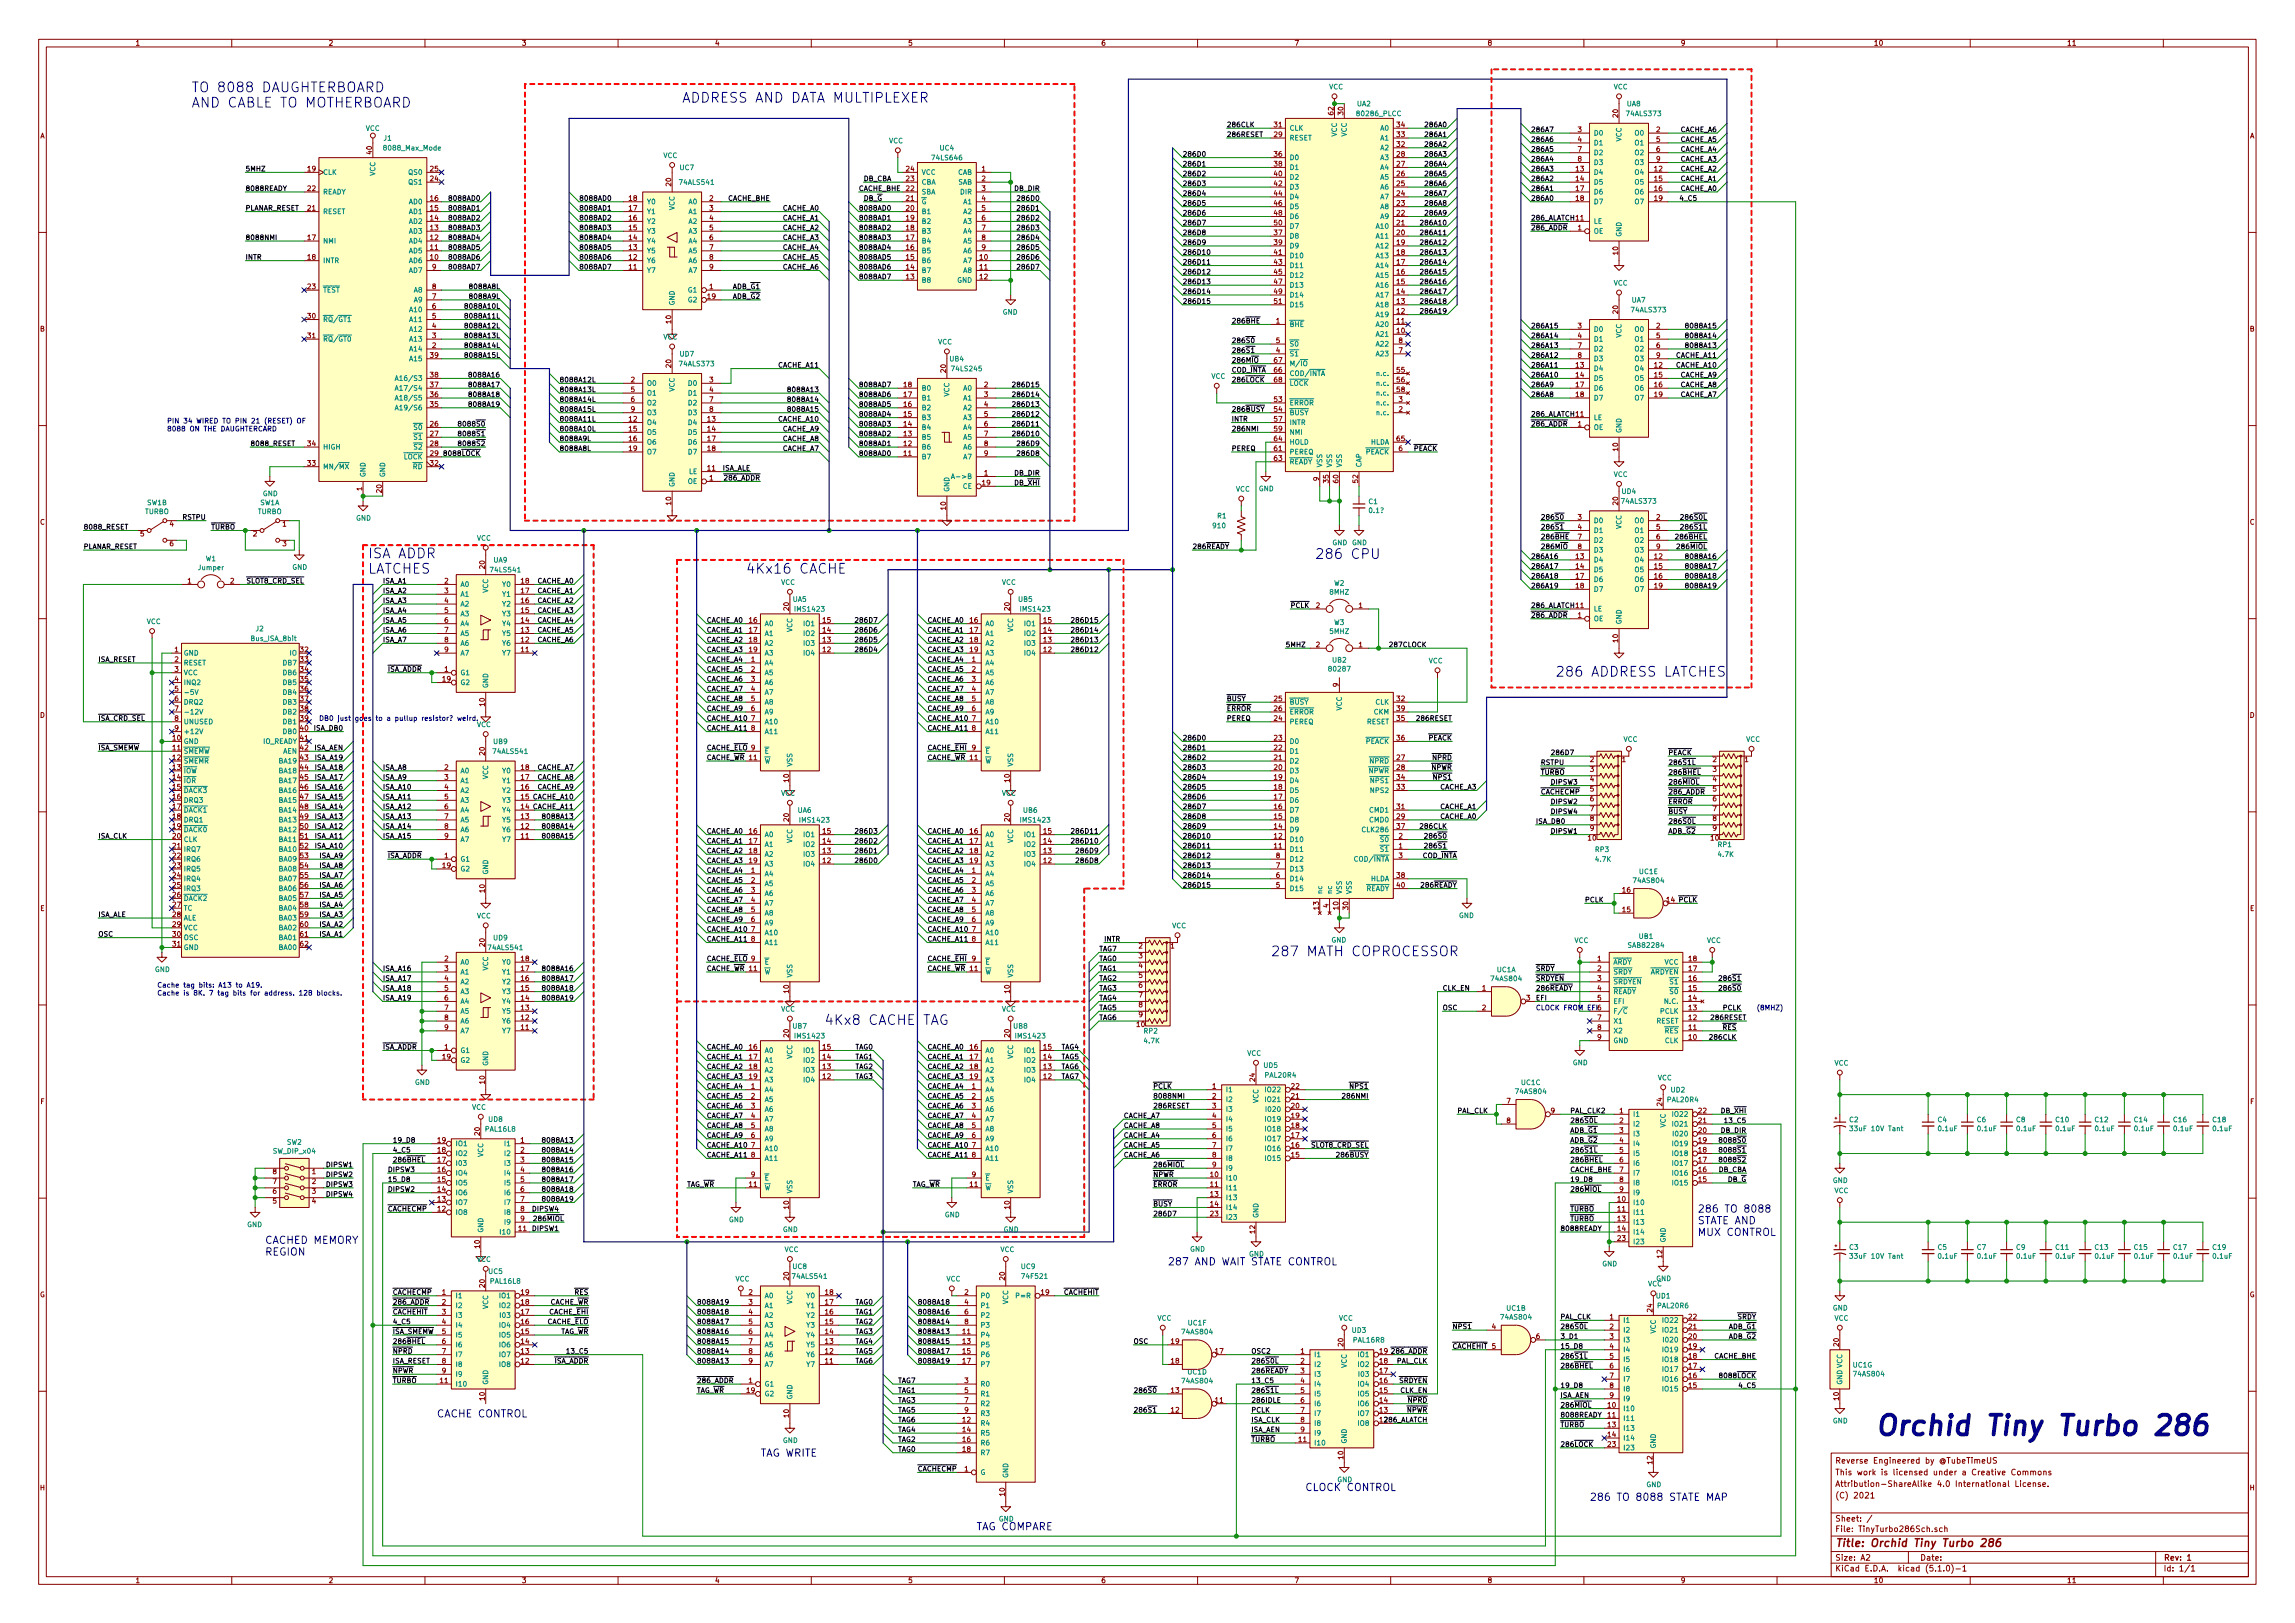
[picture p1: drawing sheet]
<svg xmlns="http://www.w3.org/2000/svg" width="594mm" height="420mm" viewBox="0 0 594 420" stroke-linecap="round" stroke-linejoin="round" font-family="sans-serif">
<defs><g id="words">
<text font-size="7.1" fill="#0000c2" x="485.1" y="371.6">Orchid Tiny Turbo 286</text>
<g font-size="3.5" fill="#0000c2">
<text x="49.5" y="23.9">TO 8088 DAUGHTERBOARD</text>
<text x="49.5" y="27.9">AND CABLE TO MOTHERBOARD</text>
<text x="176.5" y="26.6">ADDRESS AND DATA MULTIPLEXER</text>
<text x="95.2" y="144.5">ISA ADDR</text>
<text x="95.2" y="148.5">LATCHES</text>
<text x="193" y="148.5">4Kx16 CACHE</text>
<text x="340.4" y="144.7">286 CPU</text>
<text x="402.6" y="175.2">286 ADDRESS LATCHES</text>
<text x="328.9" y="247.6">287 MATH COPROCESSOR</text>
<text x="213.4" y="265.3">4Kx8 CACHE TAG</text>
</g>
<text font-size="2.8" fill="#840000" x="475" y="400.4">Title: Orchid Tiny Turbo 286</text>
<g font-size="2.7" fill="#0000c2">
<text x="439.4" y="313.9">286 TO 8088</text>
<text x="439.4" y="316.9">STATE AND</text>
<text x="68.6" y="322">CACHED MEMORY</text>
<text x="439.4" y="320">MUX CONTROL</text>
<text x="68.6" y="325">REGION</text>
<text x="302.3" y="327.6">287 AND WAIT STATE CONTROL</text>
<text x="113" y="366.9">CACHE CONTROL</text>
<text x="196.8" y="377.1">TAG WRITE</text>
<text x="337.8" y="386">CLOCK CONTROL</text>
<text x="411.5" y="388.5">286 TO 8088 STATE MAP</text>
<text x="252.7" y="396.2">TAG COMPARE</text>
</g>
<g font-size="2.1" fill="#840000">
<text x="475" y="381.9">This work is licensed under a Creative Commons</text>
<text x="475" y="378.9">Reverse Engineered by @TubeTimeUS</text>
<text x="475" y="387.9">(C) 2021</text>
<text x="475" y="384.9">Attribution-ShareAlike 4.0 International License.</text>
<text x="475" y="393.9">Sheet: /</text>
<text x="475" y="396.6">File: TinyTurbo286Sch.sch</text>
<text x="475" y="406.8">KiCad E.D.A. kicad (5.1.0)-1</text>
<text x="475" y="404">Size: A2</text>
<text x="497" y="404">Date:</text>
<text x="560" y="404">Rev: 1</text>
<text x="560" y="406.8">Id: 1/1</text>
</g>
<g font-size="1.8" fill="#840000">
<text x="35" y="11.8">1</text>
<text x="85" y="11.8">2</text>
<text x="135" y="11.8">3</text>
<text x="185" y="11.8">4</text>
<text x="235" y="11.8">5</text>
<text x="285" y="11.8">6</text>
<text x="335" y="11.8">7</text>
<text x="385" y="11.8">8</text>
<text x="435" y="11.8">9</text>
<text x="485" y="11.8">10</text>
<text x="535" y="11.8">11</text>
<text x="345.2" y="29.7" transform="rotate(-90 345.2 29.7)">62</text>
<text x="347.7" y="29.7" transform="rotate(-90 347.7 29.7)">30</text>
<text x="10.4" y="35.8">A</text>
<text x="329.9" y="35.5">29</text>
<text x="329.9" y="32.9">31</text>
<text x="361.6" y="35.5">33</text>
<text x="361.6" y="32.9">34</text>
<text x="408.5" y="34.2">3</text>
<text x="418.8" y="30.3" transform="rotate(-90 418.8 30.3)">20</text>
<text x="428.8" y="34.2">2</text>
<text x="582.4" y="35.8">A</text>
<text x="96.3" y="39.9" transform="rotate(-90 96.3 39.9)">40</text>
<text x="329.9" y="40.6">36</text>
<text x="361.6" y="40.6">28</text>
<text x="361.6" y="38">32</text>
<text x="408.5" y="36.7">4</text>
<text x="408.5" y="39.3">7</text>
<text x="408.5" y="41.8">8</text>
<text x="428.8" y="36.7">5</text>
<text x="428.8" y="39.3">6</text>
<text x="428.8" y="41.8">9</text>
<text x="79.7" y="44.4">19</text>
<text x="111.4" y="46.9">24</text>
<text x="111.4" y="44.4">25</text>
<text x="234.6" y="46.9">23</text>
<text x="234.6" y="44.4">24</text>
<text x="254.2" y="44.4">1</text>
<text x="254.2" y="46.9">2</text>
<text x="329.9" y="43.1">38</text>
<text x="329.9" y="45.6">40</text>
<text x="361.6" y="45.6">26</text>
<text x="361.6" y="43.1">27</text>
<text x="408" y="44.4">13</text>
<text x="408" y="46.9">14</text>
<text x="428.3" y="44.4">12</text>
<text x="428.3" y="46.9">15</text>
<text x="79.7" y="49.4">22</text>
<text x="111.4" y="52">16</text>
<text x="162.9" y="52">18</text>
<text x="173.7" y="48.1" transform="rotate(-90 173.7 48.1)">20</text>
<text x="183.7" y="52">2</text>
<text x="234.6" y="52">21</text>
<text x="234.6" y="49.4">22</text>
<text x="254.2" y="49.4">3</text>
<text x="254.2" y="52">4</text>
<text x="329.9" y="48.2">42</text>
<text x="329.9" y="50.7">44</text>
<text x="329.9" y="53.3">46</text>
<text x="361.6" y="53.3">23</text>
<text x="361.6" y="50.7">24</text>
<text x="361.6" y="48.2">25</text>
<text x="408" y="49.4">17</text>
<text x="408" y="52">18</text>
<text x="428.3" y="49.4">16</text>
<text x="428.3" y="52">19</text>
<text x="79.7" y="54.5">21</text>
<text x="111.4" y="59.6">13</text>
<text x="111.4" y="57.1">14</text>
<text x="111.4" y="54.5">15</text>
<text x="162.9" y="59.6">15</text>
<text x="162.9" y="57.1">16</text>
<text x="162.9" y="54.5">17</text>
<text x="183.7" y="54.5">3</text>
<text x="183.7" y="57.1">4</text>
<text x="183.7" y="59.6">5</text>
<text x="234.6" y="59.6">18</text>
<text x="234.6" y="57.1">19</text>
<text x="234.6" y="54.5">20</text>
<text x="254.2" y="54.5">5</text>
<text x="254.2" y="57.1">6</text>
<text x="254.2" y="59.6">7</text>
<text x="329.9" y="55.8">48</text>
<text x="329.9" y="58.3">50</text>
<text x="361.6" y="58.3">21</text>
<text x="361.6" y="55.8">22</text>
<text x="408.5" y="59.6">1</text>
<text x="79.7" y="62.1">17</text>
<text x="111.4" y="64.7">11</text>
<text x="111.4" y="62.1">12</text>
<text x="162.9" y="64.7">13</text>
<text x="162.9" y="62.1">14</text>
<text x="183.7" y="62.1">6</text>
<text x="183.7" y="64.7">7</text>
<text x="234.6" y="64.7">16</text>
<text x="234.6" y="62.1">17</text>
<text x="254.2" y="62.1">8</text>
<text x="254.2" y="64.7">9</text>
<text x="329.9" y="60.9">37</text>
<text x="329.9" y="63.4">39</text>
<text x="329.9" y="66">41</text>
<text x="361.6" y="66">18</text>
<text x="361.6" y="63.4">19</text>
<text x="361.6" y="60.9">20</text>
<text x="418.8" y="65.9" transform="rotate(-90 418.8 65.9)">10</text>
<text x="79.7" y="67.2">18</text>
<text x="111.4" y="67.2">10</text>
<text x="111.9" y="69.8">9</text>
<text x="162.9" y="69.8">11</text>
<text x="162.9" y="67.2">12</text>
<text x="183.7" y="67.2">8</text>
<text x="183.7" y="69.8">9</text>
<text x="234.6" y="69.8">14</text>
<text x="234.6" y="67.2">15</text>
<text x="253.7" y="67.2">10</text>
<text x="253.7" y="69.8">11</text>
<text x="329.9" y="68.5">43</text>
<text x="329.9" y="71">45</text>
<text x="361.6" y="71">16</text>
<text x="361.6" y="68.5">17</text>
<text x="79.7" y="74.8">23</text>
<text x="111.9" y="77.4">7</text>
<text x="111.9" y="74.8">8</text>
<text x="183.2" y="77.4">19</text>
<text x="183.7" y="74.8">1</text>
<text x="234.6" y="72.3">13</text>
<text x="253.7" y="72.3">12</text>
<text x="329.9" y="73.6">47</text>
<text x="329.9" y="76.1">49</text>
<text x="361.6" y="76.1">14</text>
<text x="361.6" y="73.6">15</text>
<text x="79.7" y="82.5">30</text>
<text x="111.9" y="82.5">5</text>
<text x="111.9" y="79.9">6</text>
<text x="173.7" y="83.7" transform="rotate(-90 173.7 83.7)">10</text>
<text x="329.9" y="78.7">51</text>
<text x="330.4" y="83.7">1</text>
<text x="361.6" y="83.7">11</text>
<text x="361.6" y="81.2">12</text>
<text x="361.6" y="78.7">13</text>
<text x="418.8" y="81.1" transform="rotate(-90 418.8 81.1)">20</text>
<text x="10.4" y="85.8">B</text>
<text x="79.7" y="87.5">31</text>
<text x="111.9" y="87.5">3</text>
<text x="111.9" y="85">4</text>
<text x="330.4" y="88.8">5</text>
<text x="361.6" y="86.3">10</text>
<text x="362.1" y="88.8">8</text>
<text x="408.5" y="85">3</text>
<text x="408.5" y="87.5">4</text>
<text x="428.8" y="85">2</text>
<text x="428.8" y="87.5">5</text>
<text x="582.4" y="85.8">B</text>
<text x="111.4" y="92.6">39</text>
<text x="111.9" y="90.1">2</text>
<text x="173.7" y="95.1" transform="rotate(-90 173.7 95.1)">20</text>
<text x="329.9" y="93.9">67</text>
<text x="330.4" y="91.4">4</text>
<text x="362.1" y="91.4">7</text>
<text x="408" y="95.2">13</text>
<text x="408.5" y="90.1">7</text>
<text x="408.5" y="92.6">8</text>
<text x="428.3" y="95.2">12</text>
<text x="428.8" y="90.1">6</text>
<text x="428.8" y="92.6">9</text>
<text x="111.4" y="100.2">37</text>
<text x="111.4" y="97.7">38</text>
<text x="163.3" y="99">2</text>
<text x="163.3" y="101.5">5</text>
<text x="183.7" y="99">3</text>
<text x="183.7" y="101.5">4</text>
<text x="234" y="100.2">18</text>
<text x="244.9" y="96.4" transform="rotate(-90 244.9 96.4)">20</text>
<text x="254.8" y="100.2">2</text>
<text x="329.9" y="96.4">66</text>
<text x="329.9" y="99">68</text>
<text x="361.6" y="96.4">55</text>
<text x="361.6" y="99">56</text>
<text x="361.6" y="101.5">58</text>
<text x="408" y="97.7">14</text>
<text x="408" y="100.2">17</text>
<text x="428.3" y="97.7">15</text>
<text x="428.3" y="100.2">16</text>
<text x="111.4" y="105.3">35</text>
<text x="111.4" y="102.8">36</text>
<text x="163.3" y="104.1">6</text>
<text x="163.3" y="106.6">9</text>
<text x="183.7" y="104.1">7</text>
<text x="183.7" y="106.6">8</text>
<text x="234" y="107.9">15</text>
<text x="234" y="105.3">16</text>
<text x="234" y="102.8">17</text>
<text x="254.8" y="102.8">3</text>
<text x="254.8" y="105.3">4</text>
<text x="254.8" y="107.9">5</text>
<text x="329.9" y="104.1">53</text>
<text x="329.9" y="106.6">54</text>
<text x="362.1" y="106.6">2</text>
<text x="362.1" y="104.1">3</text>
<text x="408" y="102.8">18</text>
<text x="428.3" y="102.8">19</text>
<text x="111.4" y="110.4">26</text>
<text x="111.4" y="112.9">27</text>
<text x="162.9" y="109.1">12</text>
<text x="162.9" y="111.7">15</text>
<text x="183.2" y="109.1">13</text>
<text x="183.2" y="111.7">14</text>
<text x="234" y="112.9">13</text>
<text x="234" y="110.4">14</text>
<text x="254.8" y="110.4">6</text>
<text x="254.8" y="112.9">7</text>
<text x="329.9" y="109.1">57</text>
<text x="329.9" y="111.7">59</text>
<text x="408.5" y="110.4">1</text>
<text x="79.7" y="115.5">34</text>
<text x="111.4" y="115.5">28</text>
<text x="111.4" y="118">29</text>
<text x="162.9" y="114.2">16</text>
<text x="162.9" y="116.8">19</text>
<text x="183.2" y="114.2">17</text>
<text x="183.2" y="116.8">18</text>
<text x="234" y="118">11</text>
<text x="234" y="115.5">12</text>
<text x="254.8" y="115.5">8</text>
<text x="254.8" y="118">9</text>
<text x="329.9" y="116.8">61</text>
<text x="329.9" y="119.3">63</text>
<text x="329.9" y="114.2">64</text>
<text x="361.6" y="114.2">65</text>
<text x="362.1" y="116.8">6</text>
<text x="418.8" y="116.7" transform="rotate(-90 418.8 116.7)">10</text>
<text x="79.7" y="120.6">33</text>
<text x="111.4" y="120.6">32</text>
<text x="183.2" y="121.8">11</text>
<text x="183.7" y="124.4">1</text>
<text x="254.3" y="125.6">19</text>
<text x="254.8" y="123.1">1</text>
<text x="341.4" y="124.5" transform="rotate(-90 341.4 124.5)">9</text>
<text x="343.9" y="125" transform="rotate(-90 343.9 125)">35</text>
<text x="346.5" y="125" transform="rotate(-90 346.5 125)">60</text>
<text x="351.5" y="125" transform="rotate(-90 351.5 125)">52</text>
<text x="93.7" y="127" transform="rotate(-90 93.7 127)">1</text>
<text x="98.8" y="127.5" transform="rotate(-90 98.8 127.5)">20</text>
<text x="173.7" y="130.7" transform="rotate(-90 173.7 130.7)">10</text>
<text x="244.9" y="131.9" transform="rotate(-90 244.9 131.9)">10</text>
<text x="418.8" y="130.7" transform="rotate(-90 418.8 130.7)">20</text>
<text x="10.4" y="135.8">C</text>
<text x="44" y="136.3">4</text>
<text x="73.2" y="136.3">1</text>
<text x="408.5" y="134.5">3</text>
<text x="408.5" y="137.1">4</text>
<text x="428.8" y="134.5">2</text>
<text x="428.8" y="137.1">5</text>
<text x="582.4" y="135.8">C</text>
<text x="36.3" y="138.9">5</text>
<text x="44" y="141.4">6</text>
<text x="65.6" y="138.9">2</text>
<text x="73.2" y="141.4">3</text>
<text x="408.5" y="139.6">7</text>
<text x="408.5" y="142.2">8</text>
<text x="428.8" y="139.6">6</text>
<text x="428.8" y="142.2">9</text>
<text x="125.5" y="147.2" transform="rotate(-90 125.5 147.2)">20</text>
<text x="408" y="144.7">13</text>
<text x="408" y="147.2">14</text>
<text x="408" y="149.8">17</text>
<text x="428.3" y="144.7">12</text>
<text x="428.3" y="147.2">15</text>
<text x="428.3" y="149.8">16</text>
<text x="48.6" y="151">1</text>
<text x="59.6" y="151">2</text>
<text x="115.1" y="151">2</text>
<text x="115.1" y="153.6">3</text>
<text x="134.9" y="153.6">17</text>
<text x="134.9" y="151">18</text>
<text x="408" y="152.3">18</text>
<text x="428.3" y="152.3">19</text>
<text x="115.1" y="156.1">4</text>
<text x="115.1" y="158.7">5</text>
<text x="115.1" y="161.2">6</text>
<text x="134.9" y="161.2">14</text>
<text x="134.9" y="158.7">15</text>
<text x="134.9" y="156.1">16</text>
<text x="194" y="161.2">16</text>
<text x="204.2" y="158" transform="rotate(-90 204.2 158)">20</text>
<text x="213" y="161.2">15</text>
<text x="251.1" y="161.2">16</text>
<text x="261.4" y="158" transform="rotate(-90 261.4 158)">20</text>
<text x="270.2" y="161.2">15</text>
<text x="340.7" y="157.4">2</text>
<text x="351.7" y="157.4">1</text>
<text x="408.5" y="159.9">1</text>
<text x="115.1" y="163.7">7</text>
<text x="115.1" y="166.3">8</text>
<text x="134.9" y="166.3">12</text>
<text x="134.9" y="163.7">13</text>
<text x="194" y="163.7">17</text>
<text x="194" y="166.3">18</text>
<text x="213" y="166.3">13</text>
<text x="213" y="163.7">14</text>
<text x="251.1" y="163.7">17</text>
<text x="251.1" y="166.3">18</text>
<text x="270.2" y="166.3">13</text>
<text x="270.2" y="163.7">14</text>
<text x="340.7" y="167.6">2</text>
<text x="351.7" y="167.6">1</text>
<text x="418.8" y="166.2" transform="rotate(-90 418.8 166.2)">10</text>
<text x="45.2" y="168.8">1</text>
<text x="45.2" y="171.4">2</text>
<text x="45.2" y="173.9">3</text>
<text x="77.8" y="168.8">32</text>
<text x="77.8" y="171.4">33</text>
<text x="77.8" y="173.9">34</text>
<text x="115.1" y="173.9">1</text>
<text x="115.1" y="168.8">9</text>
<text x="134.9" y="168.8">11</text>
<text x="194" y="168.8">19</text>
<text x="194.5" y="171.4">1</text>
<text x="194.5" y="173.9">2</text>
<text x="213" y="168.8">12</text>
<text x="251.1" y="168.8">19</text>
<text x="251.6" y="171.4">1</text>
<text x="251.6" y="173.9">2</text>
<text x="270.2" y="168.8">12</text>
<text x="45.2" y="176.4">4</text>
<text x="45.2" y="179">5</text>
<text x="77.8" y="176.4">35</text>
<text x="77.8" y="179">36</text>
<text x="114.6" y="176.4">19</text>
<text x="194.5" y="176.4">3</text>
<text x="194.5" y="179">4</text>
<text x="251.6" y="176.4">3</text>
<text x="251.6" y="179">4</text>
<text x="346.5" y="177.8" transform="rotate(-90 346.5 177.8)">9</text>
<text x="10.4" y="185.8">D</text>
<text x="45.2" y="181.5">6</text>
<text x="45.2" y="184.1">7</text>
<text x="77.8" y="181.5">37</text>
<text x="77.8" y="184.1">38</text>
<text x="125.5" y="182.7" transform="rotate(-90 125.5 182.7)">10</text>
<text x="194.5" y="181.5">5</text>
<text x="194.5" y="184.1">6</text>
<text x="251.6" y="181.5">5</text>
<text x="251.6" y="184.1">6</text>
<text x="329.9" y="181.5">25</text>
<text x="329.9" y="184.1">26</text>
<text x="361.6" y="181.5">32</text>
<text x="361.6" y="184.1">39</text>
<text x="582.4" y="185.8">D</text>
<text x="44.8" y="191.7">10</text>
<text x="45.2" y="186.6">8</text>
<text x="45.2" y="189.1">9</text>
<text x="77.8" y="186.6">39</text>
<text x="77.8" y="189.1">40</text>
<text x="77.8" y="191.7">41</text>
<text x="194.5" y="186.6">7</text>
<text x="194.5" y="189.1">8</text>
<text x="251.6" y="186.6">7</text>
<text x="251.6" y="189.1">8</text>
<text x="329.9" y="191.7">23</text>
<text x="329.9" y="186.6">24</text>
<text x="361.6" y="186.6">35</text>
<text x="361.6" y="191.7">36</text>
<text x="44.8" y="194.2">11</text>
<text x="44.8" y="196.8">12</text>
<text x="77.8" y="194.2">42</text>
<text x="77.8" y="196.8">43</text>
<text x="125.5" y="195.4" transform="rotate(-90 125.5 195.4)">20</text>
<text x="251.6" y="194.2">9</text>
<text x="329.9" y="196.8">21</text>
<text x="329.9" y="194.2">22</text>
<text x="361.6" y="196.8">27</text>
<text x="411.6" y="197.3">2</text>
<text x="419.9" y="197.3">1</text>
<text x="443.4" y="197.3">2</text>
<text x="451.6" y="197.3">1</text>
<text x="44.8" y="199.3">13</text>
<text x="44.8" y="201.8">14</text>
<text x="77.8" y="199.3">44</text>
<text x="77.8" y="201.8">45</text>
<text x="115.1" y="199.3">2</text>
<text x="115.1" y="201.8">3</text>
<text x="134.9" y="201.8">17</text>
<text x="134.9" y="199.3">18</text>
<text x="204.2" y="202.4" transform="rotate(-90 204.2 202.4)">10</text>
<text x="261.4" y="202.4" transform="rotate(-90 261.4 202.4)">10</text>
<text x="329.9" y="201.8">19</text>
<text x="329.9" y="199.3">20</text>
<text x="361.6" y="199.3">28</text>
<text x="361.6" y="201.8">34</text>
<text x="411.6" y="199.8">3</text>
<text x="411.6" y="202.4">4</text>
<text x="443.4" y="199.8">3</text>
<text x="443.4" y="202.4">4</text>
<text x="44.8" y="204.4">15</text>
<text x="44.8" y="206.9">16</text>
<text x="44.8" y="209.5">17</text>
<text x="77.8" y="204.4">46</text>
<text x="77.8" y="206.9">47</text>
<text x="77.8" y="209.5">48</text>
<text x="115.1" y="204.4">4</text>
<text x="115.1" y="206.9">5</text>
<text x="115.1" y="209.5">6</text>
<text x="134.9" y="204.4">16</text>
<text x="329.9" y="209.5">16</text>
<text x="329.9" y="206.9">17</text>
<text x="329.9" y="204.4">18</text>
<text x="361.6" y="209.5">31</text>
<text x="361.6" y="204.4">33</text>
<text x="411.6" y="204.9">5</text>
<text x="411.6" y="207.4">6</text>
<text x="411.6" y="210">7</text>
<text x="443.4" y="204.9">5</text>
<text x="443.4" y="207.4">6</text>
<text x="443.4" y="210">7</text>
<text x="44.8" y="212">18</text>
<text x="44.8" y="214.5">19</text>
<text x="77.8" y="212">49</text>
<text x="77.8" y="214.5">50</text>
<text x="115.1" y="212">7</text>
<text x="115.1" y="214.5">8</text>
<text x="134.9" y="214.5">12</text>
<text x="134.9" y="212">13</text>
<text x="194" y="215.8">16</text>
<text x="204.2" y="212.6" transform="rotate(-90 204.2 212.6)">20</text>
<text x="213" y="215.8">15</text>
<text x="251.1" y="215.8">16</text>
<text x="261.4" y="212.6" transform="rotate(-90 261.4 212.6)">20</text>
<text x="270.2" y="215.8">15</text>
<text x="329.9" y="214.5">14</text>
<text x="329.9" y="212">15</text>
<text x="361.6" y="212">29</text>
<text x="361.6" y="214.5">37</text>
<text x="411.6" y="212.5">8</text>
<text x="411.6" y="215.1">9</text>
<text x="443.4" y="212.5">8</text>
<text x="443.4" y="215.1">9</text>
<text x="44.8" y="217.1">20</text>
<text x="44.8" y="219.6">21</text>
<text x="77.8" y="217.1">51</text>
<text x="77.8" y="219.6">52</text>
<text x="115.1" y="217.1">9</text>
<text x="134.9" y="217.1">11</text>
<text x="194" y="218.4">17</text>
<text x="194" y="220.9">18</text>
<text x="213" y="220.9">13</text>
<text x="213" y="218.4">14</text>
<text x="251.1" y="218.4">17</text>
<text x="251.1" y="220.9">18</text>
<text x="270.2" y="220.9">13</text>
<text x="270.2" y="218.4">14</text>
<text x="329.9" y="219.6">11</text>
<text x="329.9" y="217.1">12</text>
<text x="362.1" y="219.6">1</text>
<text x="362.1" y="217.1">2</text>
<text x="411.1" y="217.6">10</text>
<text x="442.9" y="217.6">10</text>
<text x="44.8" y="222.2">22</text>
<text x="44.8" y="224.7">23</text>
<text x="44.8" y="227.2">24</text>
<text x="77.8" y="222.2">53</text>
<text x="77.8" y="224.7">54</text>
<text x="77.8" y="227.2">55</text>
<text x="114.6" y="224.7">19</text>
<text x="115.1" y="222.2">1</text>
<text x="194" y="223.4">19</text>
<text x="194.5" y="226">1</text>
<text x="213" y="223.4">12</text>
<text x="251.1" y="223.4">19</text>
<text x="251.6" y="226">1</text>
<text x="270.2" y="223.4">12</text>
<text x="330.4" y="227.2">6</text>
<text x="330.4" y="224.7">7</text>
<text x="330.4" y="222.2">8</text>
<text x="361.6" y="227.2">38</text>
<text x="362.1" y="222.2">3</text>
<text x="44.8" y="229.8">25</text>
<text x="44.8" y="232.3">26</text>
<text x="77.8" y="229.8">56</text>
<text x="77.8" y="232.3">57</text>
<text x="125.5" y="231" transform="rotate(-90 125.5 231)">10</text>
<text x="194.5" y="228.5">2</text>
<text x="194.5" y="231.1">3</text>
<text x="194.5" y="233.6">4</text>
<text x="251.6" y="228.5">2</text>
<text x="251.6" y="231.1">3</text>
<text x="251.6" y="233.6">4</text>
<text x="330.4" y="229.8">5</text>
<text x="361.6" y="229.8">40</text>
<text x="420" y="231.1">16</text>
<text x="10.4" y="235.8">E</text>
<text x="44.8" y="234.9">27</text>
<text x="44.8" y="237.4">28</text>
<text x="44.8" y="239.9">29</text>
<text x="77.8" y="234.9">58</text>
<text x="77.8" y="237.4">59</text>
<text x="77.8" y="239.9">60</text>
<text x="194.5" y="236.1">5</text>
<text x="194.5" y="238.7">6</text>
<text x="251.6" y="236.1">5</text>
<text x="251.6" y="238.7">6</text>
<text x="341.4" y="235.4" transform="rotate(-90 341.4 235.4)">13</text>
<text x="343.9" y="235" transform="rotate(-90 343.9 235)">4</text>
<text x="346.5" y="235.4" transform="rotate(-90 346.5 235.4)">10</text>
<text x="349" y="235.4" transform="rotate(-90 349 235.4)">30</text>
<text x="420" y="236.1">15</text>
<text x="582.4" y="235.8">E</text>
<text x="44.8" y="242.5">30</text>
<text x="44.8" y="245">31</text>
<text x="77.8" y="242.5">61</text>
<text x="77.8" y="245">62</text>
<text x="125.5" y="245" transform="rotate(-90 125.5 245)">20</text>
<text x="194.5" y="241.2">7</text>
<text x="194.5" y="243.8">8</text>
<text x="251.6" y="241.2">7</text>
<text x="251.6" y="243.8">8</text>
<text x="294.8" y="245.5">2</text>
<text x="303" y="245.5">1</text>
<text x="115.1" y="248.8">2</text>
<text x="115.1" y="251.4">3</text>
<text x="134.9" y="251.4">17</text>
<text x="134.9" y="248.8">18</text>
<text x="251.6" y="248.8">9</text>
<text x="294.8" y="248.1">3</text>
<text x="294.8" y="250.6">4</text>
<text x="413.5" y="248.8">1</text>
<text x="413.5" y="251.4">2</text>
<text x="437.2" y="251.4">17</text>
<text x="437.2" y="248.8">18</text>
<text x="115.1" y="253.9">4</text>
<text x="115.1" y="256.5">5</text>
<text x="134.9" y="256.5">15</text>
<text x="134.9" y="253.9">16</text>
<text x="204.2" y="257" transform="rotate(-90 204.2 257)">10</text>
<text x="261.4" y="257" transform="rotate(-90 261.4 257)">10</text>
<text x="294.8" y="253.2">5</text>
<text x="294.8" y="255.7">6</text>
<text x="383.7" y="256.5">1</text>
<text x="413.5" y="253.9">3</text>
<text x="413.5" y="256.5">4</text>
<text x="437.2" y="256.5">15</text>
<text x="437.2" y="253.9">16</text>
<text x="115.1" y="259">6</text>
<text x="115.1" y="261.5">7</text>
<text x="134.9" y="261.5">13</text>
<text x="134.9" y="259">14</text>
<text x="294.8" y="258.2">7</text>
<text x="294.8" y="260.8">8</text>
<text x="294.8" y="263.3">9</text>
<text x="383.7" y="261.5">2</text>
<text x="395.1" y="259">3</text>
<text x="413.5" y="259">5</text>
<text x="437.2" y="261.5">13</text>
<text x="437.2" y="259">14</text>
<text x="115.1" y="264.1">8</text>
<text x="115.1" y="266.6">9</text>
<text x="134.9" y="266.6">11</text>
<text x="134.9" y="264.1">12</text>
<text x="204.2" y="268.5" transform="rotate(-90 204.2 268.5)">20</text>
<text x="261.4" y="268.5" transform="rotate(-90 261.4 268.5)">20</text>
<text x="294.3" y="265.9">10</text>
<text x="413.5" y="264.1">7</text>
<text x="413.5" y="266.6">8</text>
<text x="413.5" y="269.2">9</text>
<text x="437.2" y="269.2">10</text>
<text x="437.2" y="266.6">11</text>
<text x="437.2" y="264.1">12</text>
<text x="114.6" y="274.2">19</text>
<text x="115.1" y="271.7">1</text>
<text x="194" y="271.7">16</text>
<text x="194" y="274.2">17</text>
<text x="213" y="274.2">14</text>
<text x="213" y="271.7">15</text>
<text x="251.1" y="271.7">16</text>
<text x="251.1" y="274.2">17</text>
<text x="270.2" y="274.2">14</text>
<text x="270.2" y="271.7">15</text>
<text x="125.5" y="280.5" transform="rotate(-90 125.5 280.5)">10</text>
<text x="194" y="276.8">18</text>
<text x="194" y="279.3">19</text>
<text x="194.5" y="281.9">1</text>
<text x="213" y="279.3">12</text>
<text x="213" y="276.8">13</text>
<text x="251.1" y="276.8">18</text>
<text x="251.1" y="279.3">19</text>
<text x="251.6" y="281.9">1</text>
<text x="270.2" y="279.3">12</text>
<text x="270.2" y="276.8">13</text>
<text x="313.8" y="281.9">1</text>
<text x="324.9" y="279.9" transform="rotate(-90 324.9 279.9)">24</text>
<text x="334.3" y="281.9">22</text>
<text x="10.5" y="285.8">F</text>
<text x="194.5" y="284.4">2</text>
<text x="194.5" y="286.9">3</text>
<text x="251.6" y="284.4">2</text>
<text x="251.6" y="286.9">3</text>
<text x="313.8" y="284.4">2</text>
<text x="313.8" y="286.9">3</text>
<text x="334.3" y="286.9">20</text>
<text x="334.3" y="284.4">21</text>
<text x="390" y="285.7">7</text>
<text x="430.3" y="286.2" transform="rotate(-90 430.3 286.2)">24</text>
<text x="582.5" y="285.8">F</text>
<text x="124.2" y="293.9" transform="rotate(-90 124.2 293.9)">20</text>
<text x="194.5" y="289.5">4</text>
<text x="194.5" y="292">5</text>
<text x="251.6" y="289.5">4</text>
<text x="251.6" y="292">5</text>
<text x="313.8" y="289.5">4</text>
<text x="313.8" y="292">5</text>
<text x="334.3" y="292">18</text>
<text x="334.3" y="289.5">19</text>
<text x="390" y="290.7">8</text>
<text x="401.5" y="288.2">9</text>
<text x="419.3" y="288.2">1</text>
<text x="419.3" y="290.7">2</text>
<text x="419.3" y="293.3">3</text>
<text x="439.7" y="293.3">20</text>
<text x="439.7" y="290.7">21</text>
<text x="439.7" y="288.2">22</text>
<text x="113.3" y="298.4">18</text>
<text x="113.3" y="295.8">19</text>
<text x="134.8" y="295.8">1</text>
<text x="134.8" y="298.4">2</text>
<text x="194.5" y="294.6">6</text>
<text x="194.5" y="297.1">7</text>
<text x="194.5" y="299.6">8</text>
<text x="251.6" y="294.6">6</text>
<text x="251.6" y="297.1">7</text>
<text x="251.6" y="299.6">8</text>
<text x="313.8" y="294.6">6</text>
<text x="313.8" y="297.1">7</text>
<text x="313.8" y="299.6">8</text>
<text x="334.3" y="299.6">15</text>
<text x="334.3" y="297.1">16</text>
<text x="334.3" y="294.6">17</text>
<text x="419.3" y="295.8">4</text>
<text x="419.3" y="298.4">5</text>
<text x="439.7" y="298.4">18</text>
<text x="439.7" y="295.8">19</text>
<text x="70.6" y="304">8</text>
<text x="80.8" y="304">1</text>
<text x="113.3" y="306">15</text>
<text x="113.3" y="303.4">16</text>
<text x="113.3" y="300.9">17</text>
<text x="134.8" y="300.9">3</text>
<text x="134.8" y="303.4">4</text>
<text x="134.8" y="306">5</text>
<text x="194.5" y="304.7">9</text>
<text x="251.6" y="304.7">9</text>
<text x="313.4" y="304.7">10</text>
<text x="313.8" y="302.2">9</text>
<text x="419.3" y="300.9">6</text>
<text x="419.3" y="303.4">7</text>
<text x="419.3" y="306">8</text>
<text x="439.7" y="306">15</text>
<text x="439.7" y="303.4">16</text>
<text x="439.7" y="300.9">17</text>
<text x="70.6" y="311.6">5</text>
<text x="70.6" y="309">6</text>
<text x="70.6" y="306.5">7</text>
<text x="80.8" y="306.5">2</text>
<text x="80.8" y="309">3</text>
<text x="80.8" y="311.6">4</text>
<text x="113.3" y="311.1">13</text>
<text x="113.3" y="308.5">14</text>
<text x="134.8" y="308.5">6</text>
<text x="134.8" y="311.1">7</text>
<text x="194" y="307.3">11</text>
<text x="251.1" y="307.3">11</text>
<text x="313.4" y="307.3">11</text>
<text x="313.4" y="309.8">13</text>
<text x="418.8" y="311.1">10</text>
<text x="419.3" y="308.5">9</text>
<text x="113.3" y="313.6">12</text>
<text x="134.8" y="313.6">8</text>
<text x="134.8" y="316.1">9</text>
<text x="204.2" y="312.9" transform="rotate(-90 204.2 312.9)">10</text>
<text x="261.4" y="312.9" transform="rotate(-90 261.4 312.9)">10</text>
<text x="313.4" y="314.9">23</text>
<text x="313.4" y="312.3">14</text>
<text x="418.8" y="313.6">11</text>
<text x="418.8" y="316.1">13</text>
<text x="124.2" y="323.1" transform="rotate(-90 124.2 323.1)">10</text>
<text x="134.3" y="318.7">11</text>
<text x="324.9" y="319.3" transform="rotate(-90 324.9 319.3)">12</text>
<text x="418.8" y="321.2">23</text>
<text x="418.8" y="318.7">14</text>
<text x="430.3" y="325.6" transform="rotate(-90 430.3 325.6)">12</text>
<text x="10.3" y="335.8">G</text>
<text x="114.5" y="335.2">1</text>
<text x="125.5" y="333.2" transform="rotate(-90 125.5 333.2)">20</text>
<text x="134.9" y="335.2">19</text>
<text x="193.8" y="335.2">2</text>
<text x="204.2" y="331.3" transform="rotate(-90 204.2 331.3)">20</text>
<text x="213.7" y="335.2">18</text>
<text x="249.7" y="335.2">2</text>
<text x="260.1" y="331.3" transform="rotate(-90 260.1 331.3)">20</text>
<text x="269.5" y="335.2">19</text>
<text x="582.3" y="335.8">G</text>
<text x="114.5" y="337.7">2</text>
<text x="114.5" y="340.3">3</text>
<text x="134.9" y="340.3">17</text>
<text x="134.9" y="337.7">18</text>
<text x="193.8" y="337.7">3</text>
<text x="193.8" y="340.3">4</text>
<text x="213.7" y="340.3">16</text>
<text x="213.7" y="337.7">17</text>
<text x="249.7" y="337.7">4</text>
<text x="249.7" y="340.3">6</text>
<text x="416.7" y="341.5">1</text>
<text x="427.7" y="339.6" transform="rotate(-90 427.7 339.6)">24</text>
<text x="437.2" y="341.5">22</text>
<text x="114.5" y="342.8">4</text>
<text x="114.5" y="345.4">5</text>
<text x="114.5" y="347.9">6</text>
<text x="134.9" y="347.9">14</text>
<text x="134.9" y="345.4">15</text>
<text x="134.9" y="342.8">16</text>
<text x="193.8" y="342.8">5</text>
<text x="193.8" y="345.4">6</text>
<text x="193.8" y="347.9">7</text>
<text x="213.7" y="347.9">13</text>
<text x="213.7" y="345.4">14</text>
<text x="213.7" y="342.8">15</text>
<text x="249.2" y="345.4">11</text>
<text x="249.2" y="347.9">13</text>
<text x="249.7" y="342.8">8</text>
<text x="303.2" y="347.9">19</text>
<text x="386.2" y="344.1">4</text>
<text x="397.7" y="346.6">6</text>
<text x="416.7" y="344.1">2</text>
<text x="416.7" y="346.6">3</text>
<text x="437.2" y="346.6">20</text>
<text x="437.2" y="344.1">21</text>
<text x="114.5" y="350.4">7</text>
<text x="114.5" y="353">8</text>
<text x="134.9" y="353">12</text>
<text x="134.9" y="350.4">13</text>
<text x="193.8" y="350.4">8</text>
<text x="193.8" y="353">9</text>
<text x="213.7" y="353">11</text>
<text x="213.7" y="350.4">12</text>
<text x="249.2" y="350.4">15</text>
<text x="249.2" y="353">17</text>
<text x="303.2" y="353">18</text>
<text x="314.6" y="350.4">17</text>
<text x="336.7" y="350.4">1</text>
<text x="336.7" y="353">2</text>
<text x="347.7" y="348.5" transform="rotate(-90 347.7 348.5)">20</text>
<text x="357.2" y="353">18</text>
<text x="357.2" y="350.4">19</text>
<text x="386.2" y="349.2">5</text>
<text x="416.7" y="349.2">4</text>
<text x="416.7" y="351.7">5</text>
<text x="437.2" y="351.7">18</text>
<text x="437.2" y="349.2">19</text>
<text x="476" y="348.5" transform="rotate(-90 476 348.5)">20</text>
<text x="114" y="358.1">11</text>
<text x="114.5" y="355.5">9</text>
<text x="193.8" y="358.1">1</text>
<text x="249.7" y="358.1">3</text>
<text x="336.7" y="355.5">3</text>
<text x="336.7" y="358.1">4</text>
<text x="357.2" y="358.1">16</text>
<text x="357.2" y="355.5">17</text>
<text x="416.7" y="354.2">6</text>
<text x="416.7" y="356.8">7</text>
<text x="416.7" y="359.3">8</text>
<text x="437.2" y="359.3">15</text>
<text x="437.2" y="356.8">16</text>
<text x="437.2" y="354.2">17</text>
<text x="125.5" y="362.4" transform="rotate(-90 125.5 362.4)">10</text>
<text x="193.3" y="360.6">19</text>
<text x="249.7" y="360.6">5</text>
<text x="249.7" y="363.1">7</text>
<text x="249.7" y="365.7">9</text>
<text x="303.2" y="365.7">12</text>
<text x="303.2" y="360.6">13</text>
<text x="314.6" y="363.1">11</text>
<text x="336.7" y="360.6">5</text>
<text x="336.7" y="363.1">6</text>
<text x="336.7" y="365.7">7</text>
<text x="357.2" y="365.7">13</text>
<text x="357.2" y="363.1">14</text>
<text x="357.2" y="360.6">15</text>
<text x="416.2" y="364.4">10</text>
<text x="416.7" y="361.9">9</text>
<text x="476" y="362.4" transform="rotate(-90 476 362.4)">10</text>
<text x="204.2" y="366.9" transform="rotate(-90 204.2 366.9)">10</text>
<text x="249.2" y="368.2">12</text>
<text x="249.2" y="370.8">14</text>
<text x="336.7" y="368.2">8</text>
<text x="336.7" y="370.8">9</text>
<text x="416.2" y="366.9">11</text>
<text x="416.2" y="369.5">13</text>
<text x="249.2" y="373.3">16</text>
<text x="249.2" y="375.8">18</text>
<text x="336.2" y="373.3">11</text>
<text x="347.7" y="377.7" transform="rotate(-90 347.7 377.7)">10</text>
<text x="416.2" y="374.6">23</text>
<text x="416.2" y="372">14</text>
<text x="249.7" y="380.9">1</text>
<text x="427.7" y="379" transform="rotate(-90 427.7 379)">12</text>
<text x="10.4" y="385.8">H</text>
<text x="260.1" y="387.2" transform="rotate(-90 260.1 387.2)">10</text>
<text x="582.4" y="385.8">H</text>
<text x="35" y="409.8">1</text>
<text x="85" y="409.8">2</text>
<text x="135" y="409.8">3</text>
<text x="185" y="409.8">4</text>
<text x="235" y="409.8">5</text>
<text x="285" y="409.8">6</text>
<text x="335" y="409.8">7</text>
<text x="385" y="409.8">8</text>
<text x="435" y="409.8">9</text>
<text x="485" y="409.8">10</text>
<text x="535" y="409.8">11</text>
</g>
<g font-size="1.8" fill="#008484">
<text x="344" y="23.1">VCC</text>
<text x="417.7" y="23.1">VCC</text>
<text x="351.3" y="27.5">UA2</text>
<text x="421.2" y="27.5">UA8</text>
<text x="94.6" y="33.9">VCC</text>
<text x="333.8" y="33.8">CLK</text>
<text x="346.1" y="35.4" transform="rotate(-90 346.1 35.4)">VCC</text>
<text x="348.6" y="35.4" transform="rotate(-90 348.6 35.4)">VCC</text>
<text x="351.5" y="30.1">80286_PLCC</text>
<text x="357.4" y="33.8">A0</text>
<text x="412.5" y="35.1">D0</text>
<text x="421.2" y="30.1">74ALS373</text>
<text x="423.3" y="35.1">O0</text>
<text x="99.4" y="36.4">J1</text>
<text x="99.7" y="39">8088_Max_Mode</text>
<text x="171.7" y="40.9">VCC</text>
<text x="230.1" y="37.1">VCC</text>
<text x="241.5" y="41.5">74LS646</text>
<text x="243.4" y="39">UC4</text>
<text x="333.8" y="36.4">RESET</text>
<text x="333.8" y="41.4">D0</text>
<text x="357.4" y="41.4">A3</text>
<text x="357.4" y="38.9">A2</text>
<text x="357.4" y="36.4">A1</text>
<text x="412.5" y="37.6">D1</text>
<text x="412.5" y="40.2">D2</text>
<text x="419.7" y="36.7" transform="rotate(-90 419.7 36.7)">VCC</text>
<text x="423.3" y="37.6">O1</text>
<text x="423.3" y="40.2">O2</text>
<text x="83.6" y="45.3">CLK</text>
<text x="97.2" y="45.6" transform="rotate(-90 97.2 45.6)">VCC</text>
<text x="105.9" y="47.8">QS1</text>
<text x="105.9" y="45.3">QS0</text>
<text x="176" y="44">UC7</text>
<text x="176.1" y="47.8">74ALS541</text>
<text x="238.5" y="47.8">CBA</text>
<text x="238.5" y="45.3">VCC</text>
<text x="247.9" y="45.3">CAB</text>
<text x="248" y="47.8">SAB</text>
<text x="333.8" y="44">D1</text>
<text x="333.8" y="46.5">D2</text>
<text x="357.4" y="46.5">A5</text>
<text x="357.4" y="44">A4</text>
<text x="412.5" y="45.3">D4</text>
<text x="412.5" y="47.8">D5</text>
<text x="412.5" y="42.7">D3</text>
<text x="423.3" y="45.3">O4</text>
<text x="423.3" y="47.8">O5</text>
<text x="423.3" y="42.7">O3</text>
<text x="83.6" y="50.3">READY</text>
<text x="105.9" y="52.9">AD0</text>
<text x="167.4" y="52.9">Y0</text>
<text x="178.3" y="52.9">A0</text>
<text x="238.5" y="52.9">G</text>
<text x="238.5" y="50.3">SBA</text>
<text x="248.7" y="50.3">DIR</text>
<text x="249.5" y="52.9">A1</text>
<text x="333.8" y="49.1">D3</text>
<text x="333.8" y="51.6">D4</text>
<text x="357.4" y="51.6">A7</text>
<text x="357.4" y="49.1">A6</text>
<text x="412.5" y="50.3">D6</text>
<text x="412.5" y="52.9">D7</text>
<text x="423.3" y="50.3">O6</text>
<text x="423.3" y="52.9">O7</text>
<text x="83.6" y="55.4">RESET</text>
<text x="105.9" y="58">AD2</text>
<text x="105.9" y="55.4">AD1</text>
<text x="167.4" y="58">Y2</text>
<text x="167.4" y="55.4">Y1</text>
<text x="174.6" y="54.4" transform="rotate(-90 174.6 54.4)">VCC</text>
<text x="178.3" y="55.4">A1</text>
<text x="178.3" y="58">A2</text>
<text x="238.5" y="58">B2</text>
<text x="238.5" y="55.4">B1</text>
<text x="249.5" y="55.4">A2</text>
<text x="249.5" y="58">A3</text>
<text x="333.8" y="54.1">D5</text>
<text x="333.8" y="56.7">D6</text>
<text x="333.8" y="59.2">D7</text>
<text x="356.4" y="59.2">A10</text>
<text x="357.4" y="56.7">A9</text>
<text x="357.4" y="54.1">A8</text>
<text x="412.5" y="58">LE</text>
<text x="83.6" y="63">NMI</text>
<text x="105.9" y="65.6">AD5</text>
<text x="105.9" y="63">AD4</text>
<text x="105.9" y="60.5">AD3</text>
<text x="167.4" y="65.6">Y5</text>
<text x="167.4" y="63">Y4</text>
<text x="167.4" y="60.5">Y3</text>
<text x="178.3" y="60.5">A3</text>
<text x="178.3" y="63">A4</text>
<text x="178.3" y="65.6">A5</text>
<text x="238.5" y="65.6">B5</text>
<text x="238.5" y="63">B4</text>
<text x="238.5" y="60.5">B3</text>
<text x="249.5" y="60.5">A4</text>
<text x="249.5" y="63">A5</text>
<text x="249.5" y="65.6">A6</text>
<text x="333.8" y="61.8">D8</text>
<text x="333.8" y="64.3">D9</text>
<text x="356.4" y="64.3">A12</text>
<text x="356.4" y="61.8">A11</text>
<text x="412.5" y="60.5">OE</text>
<text x="419.7" y="61.4" transform="rotate(-90 419.7 61.4)">GND</text>
<text x="83.6" y="68.1">INTR</text>
<text x="105.9" y="68.1">AD6</text>
<text x="105.9" y="70.7">AD7</text>
<text x="167.4" y="70.7">Y7</text>
<text x="167.4" y="68.1">Y6</text>
<text x="178.3" y="68.1">A6</text>
<text x="178.3" y="70.7">A7</text>
<text x="238.5" y="70.7">B7</text>
<text x="238.5" y="68.1">B6</text>
<text x="249.5" y="68.1">A7</text>
<text x="249.5" y="70.7">A8</text>
<text x="333.8" y="66.8">D10</text>
<text x="333.8" y="69.4">D11</text>
<text x="333.8" y="71.9">D12</text>
<text x="356.4" y="71.9">A15</text>
<text x="356.4" y="69.4">A14</text>
<text x="356.4" y="66.8">A13</text>
<text x="83.6" y="75.7">TEST</text>
<text x="107.2" y="75.7">A8</text>
<text x="178.2" y="75.7">G1</text>
<text x="238.5" y="73.2">B8</text>
<text x="247.8" y="73.2">GND</text>
<text x="333.8" y="74.5">D13</text>
<text x="333.8" y="77">D14</text>
<text x="356.4" y="77">A17</text>
<text x="356.4" y="74.5">A16</text>
<text x="417.7" y="73.9">VCC</text>
<text x="83.6" y="83.4">RQ/GT1</text>
<text x="106.2" y="83.4">A11</text>
<text x="106.2" y="80.8">A10</text>
<text x="107.2" y="78.3">A9</text>
<text x="174.6" y="79.2" transform="rotate(-90 174.6 79.2)">GND</text>
<text x="178.2" y="78.3">G2</text>
<text x="259.5" y="81.4">GND</text>
<text x="333.8" y="79.5">D15</text>
<text x="356.4" y="82.1">A19</text>
<text x="356.4" y="79.5">A18</text>
<text x="422.4" y="78.3">UA7</text>
<text x="422.5" y="80.9">74ALS373</text>
<text x="83.6" y="88.4">RQ/GT0</text>
<text x="106.2" y="88.4">A13</text>
<text x="106.2" y="85.9">A12</text>
<text x="171.7" y="87.9">VCC</text>
<text x="242.8" y="89.2">VCC</text>
<text x="333.8" y="84.6">BHE</text>
<text x="333.8" y="89.7">S0</text>
<text x="356.4" y="87.2">A21</text>
<text x="356.4" y="84.6">A20</text>
<text x="356.4" y="89.7">A22</text>
<text x="412.5" y="85.9">D0</text>
<text x="412.5" y="88.4">D1</text>
<text x="419.7" y="87.5" transform="rotate(-90 419.7 87.5)">VCC</text>
<text x="423.3" y="85.9">O0</text>
<text x="423.3" y="88.4">O1</text>
<text x="106.2" y="91">A14</text>
<text x="106.2" y="93.5">A15</text>
<text x="176" y="92.3">UD7</text>
<text x="176.1" y="94.8">74ALS373</text>
<text x="245.9" y="93.6">UB4</text>
<text x="333.8" y="92.2">S1</text>
<text x="333.8" y="94.8">M/IO</text>
<text x="356.4" y="92.2">A23</text>
<text x="412.5" y="91">D2</text>
<text x="412.5" y="93.5">D3</text>
<text x="423.3" y="91">O2</text>
<text x="423.3" y="93.5">O3</text>
<text x="103.6" y="101.1">A17/S4</text>
<text x="103.6" y="98.6">A16/S3</text>
<text x="167.4" y="99.9">O0</text>
<text x="174.6" y="101.4" transform="rotate(-90 174.6 101.4)">VCC</text>
<text x="178.3" y="99.9">D0</text>
<text x="238.5" y="101.1">B0</text>
<text x="246.6" y="96.1">74LS245</text>
<text x="249.5" y="101.1">A0</text>
<text x="313.5" y="98.1">VCC</text>
<text x="333.8" y="97.3">COD/INTA</text>
<text x="333.8" y="99.9">LOCK</text>
<text x="356.6" y="97.3">n.c.</text>
<text x="356.6" y="99.9">n.c.</text>
<text x="412.5" y="96.1">D4</text>
<text x="412.5" y="98.6">D5</text>
<text x="412.5" y="101.1">D6</text>
<text x="423.3" y="96.1">O4</text>
<text x="423.3" y="98.6">O5</text>
<text x="423.3" y="101.1">O6</text>
<text x="103.6" y="106.2">A19/S6</text>
<text x="103.6" y="103.7">A18/S5</text>
<text x="167.4" y="102.4">O1</text>
<text x="167.4" y="104.9">O2</text>
<text x="167.4" y="107.5">O3</text>
<text x="178.3" y="102.4">D1</text>
<text x="178.3" y="104.9">D2</text>
<text x="178.3" y="107.5">D3</text>
<text x="238.5" y="106.2">B2</text>
<text x="238.5" y="103.7">B1</text>
<text x="245.7" y="102.7" transform="rotate(-90 245.7 102.7)">VCC</text>
<text x="249.5" y="103.7">A1</text>
<text x="249.5" y="106.2">A2</text>
<text x="333.8" y="104.9">ERROR</text>
<text x="333.8" y="107.5">BUSY</text>
<text x="356.6" y="107.5">n.c.</text>
<text x="356.6" y="104.9">n.c.</text>
<text x="356.6" y="102.4">n.c.</text>
<text x="412.5" y="103.7">D7</text>
<text x="423.3" y="103.7">O7</text>
<text x="107.3" y="111.3">S0</text>
<text x="107.3" y="113.8">S1</text>
<text x="167.4" y="110">O4</text>
<text x="167.4" y="112.6">O5</text>
<text x="178.3" y="110">D4</text>
<text x="178.3" y="112.6">D5</text>
<text x="238.5" y="113.8">B5</text>
<text x="238.5" y="111.3">B4</text>
<text x="238.5" y="108.8">B3</text>
<text x="249.5" y="108.8">A3</text>
<text x="249.5" y="111.3">A4</text>
<text x="249.5" y="113.8">A5</text>
<text x="333.8" y="110">INTR</text>
<text x="333.8" y="112.6">NMI</text>
<text x="412.5" y="111.3">OE</text>
<text x="412.5" y="108.8">LE</text>
<text x="419.7" y="112.2" transform="rotate(-90 419.7 112.2)">GND</text>
<text x="83.6" y="116.4">HIGH</text>
<text x="104.5" y="118.9">LOCK</text>
<text x="107.3" y="116.4">S2</text>
<text x="167.4" y="115.1">O6</text>
<text x="167.4" y="117.6">O7</text>
<text x="178.3" y="115.1">D6</text>
<text x="178.3" y="117.6">D7</text>
<text x="238.5" y="118.9">B7</text>
<text x="238.5" y="116.4">B6</text>
<text x="249.5" y="116.4">A6</text>
<text x="249.5" y="118.9">A7</text>
<text x="333.8" y="117.6">PEREQ</text>
<text x="333.8" y="115.1">HOLD</text>
<text x="353.5" y="117.6">PEACK</text>
<text x="354.8" y="115.1">HLDA</text>
<text x="83.6" y="121.5">MN/MX</text>
<text x="94.6" y="123.6" transform="rotate(-90 94.6 123.6)">GND</text>
<text x="99.7" y="123.6" transform="rotate(-90 99.7 123.6)">GND</text>
<text x="106.9" y="121.5">RD</text>
<text x="178" y="125.3">OE</text>
<text x="178.3" y="122.7">LE</text>
<text x="247.5" y="124">A-&gt;B</text>
<text x="333.8" y="120.2">READY</text>
<text x="342.3" y="121.1" transform="rotate(-90 342.3 121.1)">VSS</text>
<text x="344.8" y="121.1" transform="rotate(-90 344.8 121.1)">VSS</text>
<text x="347.3" y="121.1" transform="rotate(-90 347.3 121.1)">VSS</text>
<text x="352.4" y="121.1" transform="rotate(-90 352.4 121.1)">CAP</text>
<text x="417.7" y="123.5">VCC</text>
<text x="38.1" y="130.8">SW1B</text>
<text x="67.3" y="130.8">SW1A</text>
<text x="68" y="128.4">GND</text>
<text x="174.6" y="126.2" transform="rotate(-90 174.6 126.2)">GND</text>
<text x="245.7" y="127.4" transform="rotate(-90 245.7 127.4)">GND</text>
<text x="249.3" y="126.5">CE</text>
<text x="319.9" y="127.3">VCC</text>
<text x="325.8" y="127.2">GND</text>
<text x="354.3" y="130.5">C1</text>
<text x="419.9" y="127.9">UD4</text>
<text x="420" y="130.4">74ALS373</text>
<text x="37.5" y="133.1">TURBO</text>
<text x="66.7" y="133.1">TURBO</text>
<text x="92.2" y="134.8">GND</text>
<text x="314.1" y="136.7">910</text>
<text x="315.2" y="134.2">R1</text>
<text x="354.5" y="132.8">0.1?</text>
<text x="412.5" y="135.4">D0</text>
<text x="412.5" y="138">D1</text>
<text x="419.7" y="137" transform="rotate(-90 419.7 137)">VCC</text>
<text x="423.3" y="135.4">O0</text>
<text x="423.3" y="138">O1</text>
<text x="123.4" y="140">VCC</text>
<text x="344.9" y="141.1">GND GND</text>
<text x="412.5" y="140.5">D2</text>
<text x="412.5" y="143">D3</text>
<text x="423.3" y="140.5">O2</text>
<text x="423.3" y="143">O3</text>
<text x="51.4" y="147.6">Jumper</text>
<text x="53.3" y="145.3">W1</text>
<text x="75.6" y="147.5">GND</text>
<text x="127.2" y="148.2">74LS541</text>
<text x="127.8" y="145.6">UA9</text>
<text x="412.5" y="145.6">D4</text>
<text x="412.5" y="148.1">D5</text>
<text x="423.3" y="145.6">O4</text>
<text x="423.3" y="148.1">O5</text>
<text x="119.1" y="151.9">A0</text>
<text x="119.1" y="154.5">A1</text>
<text x="126.4" y="153.5" transform="rotate(-90 126.4 153.5)">VCC</text>
<text x="130.2" y="154.5">Y1</text>
<text x="130.2" y="151.9">Y0</text>
<text x="202.2" y="151.4">VCC</text>
<text x="205.3" y="155.8">UA5</text>
<text x="259.3" y="151.4">VCC</text>
<text x="263.7" y="155.8">UB5</text>
<text x="344.3" y="153.9">8MHZ</text>
<text x="345.4" y="151.6">W2</text>
<text x="412.5" y="150.7">D6</text>
<text x="412.5" y="153.2">D7</text>
<text x="423.3" y="150.7">O6</text>
<text x="423.3" y="153.2">O7</text>
<text x="37.9" y="161.6">VCC</text>
<text x="119.1" y="157">A2</text>
<text x="119.1" y="159.6">A3</text>
<text x="130.2" y="159.6">Y3</text>
<text x="130.2" y="157">Y2</text>
<text x="206" y="158.3">IMS1423</text>
<text x="264.4" y="158.3">IMS1423</text>
<text x="345.4" y="161.8">W3</text>
<text x="412.5" y="160.8">OE</text>
<text x="412.5" y="158.3">LE</text>
<text x="419.7" y="161.7" transform="rotate(-90 419.7 161.7)">GND</text>
<text x="65.1" y="166">Bus_ISA_8bit</text>
<text x="66.2" y="163.4">J2</text>
<text x="119.1" y="162.1">A4</text>
<text x="119.1" y="164.6">A5</text>
<text x="119.1" y="167.2">A6</text>
<text x="130.2" y="167.2">Y6</text>
<text x="130.2" y="164.6">Y5</text>
<text x="130.2" y="162.1">Y4</text>
<text x="197.9" y="162.1">A0</text>
<text x="197.9" y="164.6">A1</text>
<text x="197.9" y="167.2">A2</text>
<text x="205.1" y="163.7" transform="rotate(-90 205.1 163.7)">VCC</text>
<text x="208.2" y="167.2">IO3</text>
<text x="208.2" y="164.6">IO2</text>
<text x="208.2" y="162.1">IO1</text>
<text x="255" y="162.1">A0</text>
<text x="255" y="164.6">A1</text>
<text x="255" y="167.2">A2</text>
<text x="262.3" y="163.7" transform="rotate(-90 262.3 163.7)">VCC</text>
<text x="265.4" y="167.2">IO3</text>
<text x="265.4" y="164.6">IO2</text>
<text x="265.4" y="162.1">IO1</text>
<text x="344.3" y="164.1">5MHZ</text>
<text x="47.5" y="169.7">GND</text>
<text x="47.5" y="172.3">RESET</text>
<text x="73.4" y="172.3">DB7</text>
<text x="75.1" y="169.7">IO</text>
<text x="119.1" y="169.7">A7</text>
<text x="130.2" y="169.7">Y7</text>
<text x="197.9" y="172.3">A4</text>
<text x="197.9" y="169.7">A3</text>
<text x="208.2" y="169.7">IO4</text>
<text x="255" y="172.3">A4</text>
<text x="255" y="169.7">A3</text>
<text x="265.4" y="169.7">IO4</text>
<text x="344.2" y="173.8">80287</text>
<text x="345" y="171.5">UB2</text>
<text x="369.8" y="171.7">VCC</text>
<text x="47.5" y="174.8">VCC</text>
<text x="47.5" y="177.3">INQ2</text>
<text x="47.5" y="179.9">-5V</text>
<text x="73.4" y="174.8">DB6</text>
<text x="73.4" y="177.3">DB5</text>
<text x="73.4" y="179.9">DB4</text>
<text x="119.1" y="174.8">G1</text>
<text x="119.1" y="177.3">G2</text>
<text x="126.4" y="178.2" transform="rotate(-90 126.4 178.2)">GND</text>
<text x="197.9" y="174.8">A5</text>
<text x="197.9" y="177.3">A6</text>
<text x="197.9" y="179.9">A7</text>
<text x="255" y="174.8">A5</text>
<text x="255" y="177.3">A6</text>
<text x="255" y="179.9">A7</text>
<text x="47.5" y="182.4">DRQ2</text>
<text x="47.5" y="185">-12V</text>
<text x="73.4" y="182.4">DB3</text>
<text x="73.4" y="185">DB2</text>
<text x="197.9" y="182.4">A8</text>
<text x="197.9" y="185">A9</text>
<text x="255" y="182.4">A8</text>
<text x="255" y="185">A9</text>
<text x="333.8" y="182.4">BUSY</text>
<text x="333.8" y="185">ERROR</text>
<text x="347.3" y="184" transform="rotate(-90 347.3 184)">VCC</text>
<text x="355.6" y="185">CKM</text>
<text x="356" y="182.4">CLK</text>
<text x="47.5" y="187.5">UNUSED</text>
<text x="47.5" y="190">+12V</text>
<text x="73.4" y="187.5">DB1</text>
<text x="73.4" y="190">DB0</text>
<text x="123.4" y="188.2">VCC</text>
<text x="197.9" y="187.5">A10</text>
<text x="197.9" y="190">A11</text>
<text x="255" y="187.5">A10</text>
<text x="255" y="190">A11</text>
<text x="333.8" y="187.5">PEREQ</text>
<text x="353.8" y="187.5">RESET</text>
<text x="47.5" y="192.6">GND</text>
<text x="47.5" y="195.1">SMEMW</text>
<text x="47.5" y="197.7">SMEMR</text>
<text x="67.9" y="192.6">IO_READY</text>
<text x="72.4" y="197.7">BA19</text>
<text x="73.2" y="195.1">AEN</text>
<text x="127.8" y="192.6">UB9</text>
<text x="127.9" y="195.2">74ALS541</text>
<text x="197.9" y="197.7">W</text>
<text x="197.9" y="195.1">E</text>
<text x="255" y="197.7">W</text>
<text x="255" y="195.1">E</text>
<text x="333.8" y="197.7">D2</text>
<text x="333.8" y="195.1">D1</text>
<text x="333.8" y="192.6">D0</text>
<text x="353.5" y="192.6">PEACK</text>
<text x="354.7" y="197.7">NPRD</text>
<text x="420.2" y="192">VCC</text>
<text x="452" y="192">VCC</text>
<text x="47.5" y="200.2">IOW</text>
<text x="47.5" y="202.7">IOR</text>
<text x="72.4" y="200.2">BA18</text>
<text x="72.4" y="202.7">BA17</text>
<text x="119.1" y="200.2">A0</text>
<text x="119.1" y="202.7">A1</text>
<text x="126.4" y="201.8" transform="rotate(-90 126.4 201.8)">VCC</text>
<text x="130.2" y="202.7">Y1</text>
<text x="130.2" y="200.2">Y0</text>
<text x="205.1" y="198.5" transform="rotate(-90 205.1 198.5)">VSS</text>
<text x="262.3" y="198.5" transform="rotate(-90 262.3 198.5)">VSS</text>
<text x="333.8" y="202.7">D4</text>
<text x="333.8" y="200.2">D3</text>
<text x="354.3" y="200.2">NPWR</text>
<text x="355" y="202.7">NPS1</text>
<text x="47.5" y="205.3">DACK3</text>
<text x="47.5" y="207.8">DRQ3</text>
<text x="72.4" y="205.3">BA16</text>
<text x="72.4" y="207.8">BA15</text>
<text x="119.1" y="205.3">A2</text>
<text x="119.1" y="207.8">A3</text>
<text x="130.2" y="207.8">Y3</text>
<text x="130.2" y="205.3">Y2</text>
<text x="202.2" y="206">VCC</text>
<text x="259.3" y="206">VCC</text>
<text x="333.8" y="207.8">D6</text>
<text x="333.8" y="205.3">D5</text>
<text x="355" y="205.3">NPS2</text>
<text x="47.5" y="210.4">DACK1</text>
<text x="47.5" y="212.9">DRQ1</text>
<text x="47.5" y="215.4">DACK0</text>
<text x="72.4" y="210.4">BA14</text>
<text x="72.4" y="212.9">BA13</text>
<text x="72.4" y="215.4">BA12</text>
<text x="119.1" y="210.4">A4</text>
<text x="119.1" y="212.9">A5</text>
<text x="119.1" y="215.4">A6</text>
<text x="130.2" y="215.4">Y6</text>
<text x="130.2" y="212.9">Y5</text>
<text x="130.2" y="210.4">Y4</text>
<text x="206.5" y="210.4">UA6</text>
<text x="207.3" y="212.9">IMS1423</text>
<text x="264.4" y="212.9">IMS1423</text>
<text x="264.9" y="210.4">UB6</text>
<text x="333.8" y="215.4">D9</text>
<text x="333.8" y="212.9">D8</text>
<text x="333.8" y="210.4">D7</text>
<text x="353.1" y="215.4">CLK286</text>
<text x="354.7" y="212.9">CMD0</text>
<text x="354.7" y="210.4">CMD1</text>
<text x="47.5" y="218">CLK</text>
<text x="47.5" y="220.5">IRQ7</text>
<text x="72.4" y="218">BA11</text>
<text x="72.4" y="220.5">BA10</text>
<text x="119.1" y="218">A7</text>
<text x="130.2" y="218">Y7</text>
<text x="197.9" y="216.7">A0</text>
<text x="197.9" y="219.2">A1</text>
<text x="197.9" y="221.8">A2</text>
<text x="205.1" y="218.3" transform="rotate(-90 205.1 218.3)">VCC</text>
<text x="208.2" y="221.8">IO3</text>
<text x="208.2" y="219.2">IO2</text>
<text x="208.2" y="216.7">IO1</text>
<text x="255" y="216.7">A0</text>
<text x="255" y="219.2">A1</text>
<text x="255" y="221.8">A2</text>
<text x="262.3" y="218.3" transform="rotate(-90 262.3 218.3)">VCC</text>
<text x="265.4" y="221.8">IO3</text>
<text x="265.4" y="219.2">IO2</text>
<text x="265.4" y="216.7">IO1</text>
<text x="333.8" y="220.5">D11</text>
<text x="333.8" y="218">D10</text>
<text x="357.5" y="220.5">S1</text>
<text x="357.5" y="218">S0</text>
<text x="413" y="220.6">RP3</text>
<text x="444.8" y="219.3">RP1</text>
<text x="444.9" y="221.8">4.7K</text>
<text x="47.5" y="223.1">IRQ6</text>
<text x="47.5" y="225.6">IRQ5</text>
<text x="72.4" y="223.1">BA09</text>
<text x="72.4" y="225.6">BA08</text>
<text x="119.1" y="223.1">G1</text>
<text x="119.1" y="225.6">G2</text>
<text x="126.4" y="226.5" transform="rotate(-90 126.4 226.5)">GND</text>
<text x="197.9" y="226.9">A4</text>
<text x="197.9" y="224.3">A3</text>
<text x="208.2" y="224.3">IO4</text>
<text x="255" y="226.9">A4</text>
<text x="255" y="224.3">A3</text>
<text x="265.4" y="224.3">IO4</text>
<text x="333.8" y="225.6">D13</text>
<text x="333.8" y="223.1">D12</text>
<text x="351.1" y="223.1">COD/INTA</text>
<text x="413.1" y="223.1">4.7K</text>
<text x="424.4" y="226.3">UC1E</text>
<text x="47.5" y="228.1">IRQ4</text>
<text x="47.5" y="230.7">IRQ3</text>
<text x="47.5" y="233.2">DACK2</text>
<text x="72.4" y="228.1">BA07</text>
<text x="72.4" y="230.7">BA06</text>
<text x="72.4" y="233.2">BA05</text>
<text x="197.9" y="229.4">A5</text>
<text x="197.9" y="231.9">A6</text>
<text x="255" y="229.4">A5</text>
<text x="255" y="231.9">A6</text>
<text x="333.8" y="230.7">D15</text>
<text x="333.8" y="228.1">D14</text>
<text x="342.3" y="231.6" transform="rotate(-90 342.3 231.6)">nc</text>
<text x="344.8" y="231.6" transform="rotate(-90 344.8 231.6)">nc</text>
<text x="347.3" y="231.6" transform="rotate(-90 347.3 231.6)">VSS</text>
<text x="349.9" y="231.6" transform="rotate(-90 349.9 231.6)">VSS</text>
<text x="353.5" y="230.7">READY</text>
<text x="354.8" y="228.1">HLDA</text>
<text x="423" y="228.6">74AS804</text>
<text x="47.5" y="235.8">TC</text>
<text x="47.5" y="238.3">ALE</text>
<text x="72.4" y="235.8">BA04</text>
<text x="72.4" y="238.3">BA03</text>
<text x="123.4" y="237.8">VCC</text>
<text x="197.9" y="234.5">A7</text>
<text x="197.9" y="237">A8</text>
<text x="197.9" y="239.6">A9</text>
<text x="255" y="234.5">A7</text>
<text x="255" y="237">A8</text>
<text x="255" y="239.6">A9</text>
<text x="377.6" y="237.7">GND</text>
<text x="47.5" y="240.8">VCC</text>
<text x="47.5" y="243.4">OSC</text>
<text x="47.5" y="245.9">GND</text>
<text x="72.4" y="240.8">BA02</text>
<text x="72.4" y="243.4">BA01</text>
<text x="72.4" y="245.9">BA00</text>
<text x="126.6" y="246">74ALS541</text>
<text x="127.8" y="243.4">UD9</text>
<text x="197.9" y="242.1">A10</text>
<text x="197.9" y="244.6">A11</text>
<text x="255" y="242.1">A10</text>
<text x="255" y="244.6">A11</text>
<text x="303.4" y="240.3">VCC</text>
<text x="344.6" y="244">GND</text>
<text x="407.5" y="244.1">VCC</text>
<text x="421.8" y="245.4">SAB82284</text>
<text x="424.3" y="243">UB1</text>
<text x="441.8" y="244.1">VCC</text>
<text x="40.1" y="251.6">GND</text>
<text x="119.1" y="249.7">A0</text>
<text x="126.4" y="251.3" transform="rotate(-90 126.4 251.3)">VCC</text>
<text x="130.2" y="249.7">Y0</text>
<text x="197.9" y="249.7">E</text>
<text x="255" y="249.7">E</text>
<text x="387.5" y="251.7">UC1A</text>
<text x="417.6" y="249.7">ARDY</text>
<text x="430.9" y="249.7">VCC</text>
<text x="119.1" y="252.3">A1</text>
<text x="119.1" y="254.8">A2</text>
<text x="119.1" y="257.3">A3</text>
<text x="130.2" y="257.3">Y3</text>
<text x="130.2" y="254.8">Y2</text>
<text x="130.2" y="252.3">Y1</text>
<text x="197.9" y="252.3">W</text>
<text x="205.1" y="253.2" transform="rotate(-90 205.1 253.2)">VSS</text>
<text x="255" y="252.3">W</text>
<text x="262.3" y="253.2" transform="rotate(-90 262.3 253.2)">VSS</text>
<text x="386.2" y="254">74AS804</text>
<text x="417.6" y="252.3">SRDY</text>
<text x="417.6" y="254.8">SRDYEN</text>
<text x="417.6" y="257.3">READY</text>
<text x="427.1" y="252.3">ARDYEN</text>
<text x="432.4" y="257.3">S0</text>
<text x="432.4" y="254.8">S1</text>
<text x="119.1" y="259.9">A4</text>
<text x="119.1" y="262.4">A5</text>
<text x="130.2" y="262.4">Y5</text>
<text x="130.2" y="259.9">Y4</text>
<text x="202.2" y="261.9">VCC</text>
<text x="259.3" y="261.9">VCC</text>
<text x="417.6" y="259.9">EFI</text>
<text x="417.6" y="262.4">F/C</text>
<text x="429.8" y="262.4">PCLK</text>
<text x="431.1" y="259.9">N.C.</text>
<text x="119.1" y="265">A6</text>
<text x="119.1" y="267.5">A7</text>
<text x="130.2" y="267.5">Y7</text>
<text x="130.2" y="265">Y6</text>
<text x="205.3" y="266.3">UB7</text>
<text x="206" y="268.8">IMS1423</text>
<text x="262.4" y="266.3">UB8</text>
<text x="263.2" y="268.8">IMS1423</text>
<text x="296.2" y="267.6">RP2</text>
<text x="417.6" y="265">X1</text>
<text x="417.6" y="267.5">X2</text>
<text x="428.7" y="265">RESET</text>
<text x="431" y="267.5">RES</text>
<text x="119.1" y="272.6">G1</text>
<text x="119.1" y="275.1">G2</text>
<text x="197.9" y="272.6">A0</text>
<text x="197.9" y="275.1">A1</text>
<text x="205.1" y="274.2" transform="rotate(-90 205.1 274.2)">VCC</text>
<text x="208.2" y="275.1">IO2</text>
<text x="208.2" y="272.6">IO1</text>
<text x="255" y="272.6">A0</text>
<text x="255" y="275.1">A1</text>
<text x="262.3" y="274.2" transform="rotate(-90 262.3 274.2)">VCC</text>
<text x="265.4" y="275.1">IO2</text>
<text x="265.4" y="272.6">IO1</text>
<text x="296.3" y="270.1">4.7K</text>
<text x="322.8" y="273.3">VCC</text>
<text x="407.1" y="275.8">GND</text>
<text x="417.6" y="270">GND</text>
<text x="431" y="270">CLK</text>
<text x="474.8" y="275.9">VCC</text>
<text x="107.4" y="280.8">GND</text>
<text x="126.4" y="276" transform="rotate(-90 126.4 276)">GND</text>
<text x="197.9" y="277.7">A2</text>
<text x="197.9" y="280.2">A3</text>
<text x="208.2" y="280.2">IO4</text>
<text x="208.2" y="277.7">IO3</text>
<text x="255" y="277.7">A2</text>
<text x="255" y="280.2">A3</text>
<text x="265.4" y="280.2">IO4</text>
<text x="265.4" y="277.7">IO3</text>
<text x="327.2" y="276.4">UD5</text>
<text x="327.6" y="279">PAL20R4</text>
<text x="393.8" y="280.9">UC1C</text>
<text x="429.1" y="279.7">VCC</text>
<text x="122.1" y="287.3">VCC</text>
<text x="197.9" y="282.7">A4</text>
<text x="197.9" y="285.3">A5</text>
<text x="197.9" y="287.8">A6</text>
<text x="255" y="282.7">A4</text>
<text x="255" y="285.3">A5</text>
<text x="255" y="287.8">A6</text>
<text x="317.2" y="282.7">I1</text>
<text x="317.2" y="285.3">I2</text>
<text x="317.2" y="287.8">I3</text>
<text x="325.8" y="285.6" transform="rotate(-90 325.8 285.6)">VCC</text>
<text x="327.9" y="285.3">IO21</text>
<text x="327.9" y="282.7">IO22</text>
<text x="328.3" y="287.8">I020</text>
<text x="392.6" y="283.2">74AS804</text>
<text x="431.7" y="285.3">PAL20R4</text>
<text x="432.6" y="282.8">UD2</text>
<text x="125.7" y="293">PAL16L8</text>
<text x="126.5" y="290.4">UD8</text>
<text x="197.9" y="290.4">A7</text>
<text x="197.9" y="292.9">A8</text>
<text x="255" y="290.4">A7</text>
<text x="255" y="292.9">A8</text>
<text x="317.2" y="290.4">I4</text>
<text x="317.2" y="292.9">I5</text>
<text x="327.9" y="292.9">IO18</text>
<text x="327.9" y="290.4">IO19</text>
<text x="422.7" y="289.1">I1</text>
<text x="422.7" y="291.6">I2</text>
<text x="431.2" y="291.9" transform="rotate(-90 431.2 291.9)">VCC</text>
<text x="433.3" y="291.6">IO21</text>
<text x="433.3" y="289.1">IO22</text>
<text x="478.8" y="290.5">C2</text>
<text x="479.7" y="292.8">33uF 10V Tant</text>
<text x="501.6" y="290.5">C4</text>
<text x="501.8" y="292.8">0.1uF</text>
<text x="511.8" y="290.5">C6</text>
<text x="512" y="292.8">0.1uF</text>
<text x="522" y="290.5">C8</text>
<text x="522.1" y="292.8">0.1uF</text>
<text x="532.2" y="290.5">C10</text>
<text x="532.3" y="292.8">0.1uF</text>
<text x="542.4" y="290.5">C12</text>
<text x="542.5" y="292.8">0.1uF</text>
<text x="552.5" y="290.5">C14</text>
<text x="552.6" y="292.8">0.1uF</text>
<text x="562.7" y="290.5">C16</text>
<text x="562.8" y="292.8">0.1uF</text>
<text x="572.8" y="290.5">C18</text>
<text x="572.9" y="292.8">0.1uF</text>
<text x="70.8" y="298.6">SW_DIP_x04</text>
<text x="74.3" y="296.3">SW2</text>
<text x="117.9" y="299.3">IO2</text>
<text x="117.9" y="296.7">IO1</text>
<text x="125.1" y="299.6" transform="rotate(-90 125.1 299.6)">VCC</text>
<text x="130.9" y="296.7">I1</text>
<text x="130.9" y="299.3">I2</text>
<text x="197.9" y="295.4">A9</text>
<text x="197.9" y="298">A10</text>
<text x="255" y="295.4">A9</text>
<text x="255" y="298">A10</text>
<text x="317.2" y="295.4">I6</text>
<text x="317.2" y="298">I7</text>
<text x="327.9" y="298">IO16</text>
<text x="327.9" y="295.4">IO17</text>
<text x="422.7" y="294.2">I3</text>
<text x="422.7" y="296.7">I4</text>
<text x="422.7" y="299.3">I5</text>
<text x="433.3" y="299.3">IO18</text>
<text x="433.3" y="296.7">IO19</text>
<text x="433.7" y="294.2">I020</text>
<text x="117.9" y="304.3">IO4</text>
<text x="117.9" y="301.8">I03</text>
<text x="130.9" y="301.8">I3</text>
<text x="130.9" y="304.3">I4</text>
<text x="197.9" y="300.5">A11</text>
<text x="197.9" y="305.6">E</text>
<text x="255" y="300.5">A11</text>
<text x="255" y="305.6">E</text>
<text x="317.2" y="300.5">I8</text>
<text x="317.2" y="303.1">I9</text>
<text x="317.2" y="305.6">I10</text>
<text x="327.9" y="300.5">IO15</text>
<text x="422.7" y="301.8">I6</text>
<text x="422.7" y="304.3">I7</text>
<text x="433.3" y="304.3">IO16</text>
<text x="433.3" y="301.8">IO17</text>
<text x="117.9" y="312">IO7</text>
<text x="117.9" y="309.4">IO6</text>
<text x="117.9" y="306.9">IO5</text>
<text x="130.9" y="306.9">I5</text>
<text x="130.9" y="309.4">I6</text>
<text x="130.9" y="312">I7</text>
<text x="197.9" y="308.1">W</text>
<text x="205.1" y="309" transform="rotate(-90 205.1 309)">VSS</text>
<text x="255" y="308.1">W</text>
<text x="262.3" y="309" transform="rotate(-90 262.3 309)">VSS</text>
<text x="317.2" y="308.1">I11</text>
<text x="317.2" y="310.7">I13</text>
<text x="422.7" y="306.9">I8</text>
<text x="422.7" y="309.4">I9</text>
<text x="422.7" y="312">I10</text>
<text x="433.3" y="306.9">IO15</text>
<text x="474.4" y="306.2">GND</text>
<text x="474.8" y="308.9">VCC</text>
<text x="64" y="317.7">GND</text>
<text x="117.9" y="314.5">IO8</text>
<text x="130.9" y="314.5">I8</text>
<text x="130.9" y="317">I9</text>
<text x="188.7" y="316.4">GND</text>
<text x="244.6" y="315.1">GND</text>
<text x="317.2" y="315.8">I23</text>
<text x="317.2" y="313.2">I14</text>
<text x="325.8" y="315.4" transform="rotate(-90 325.8 315.4)">GND</text>
<text x="422.7" y="314.5">I11</text>
<text x="422.7" y="317">I13</text>
<text x="125.1" y="319.2" transform="rotate(-90 125.1 319.2)">GND</text>
<text x="129.9" y="319.6">I10</text>
<text x="202.6" y="318.9">GND</text>
<text x="259.8" y="318.9">GND</text>
<text x="422.7" y="322.1">I23</text>
<text x="422.7" y="319.6">I14</text>
<text x="431.2" y="321.7" transform="rotate(-90 431.2 321.7)">GND</text>
<text x="478.8" y="323.5">C3</text>
<text x="501.6" y="323.5">C5</text>
<text x="511.8" y="323.5">C7</text>
<text x="522" y="323.5">C9</text>
<text x="532.2" y="323.5">C11</text>
<text x="542.4" y="323.5">C13</text>
<text x="552.5" y="323.5">C15</text>
<text x="562.7" y="323.5">C17</text>
<text x="572.8" y="323.5">C19</text>
<text x="123.4" y="326.7">VCC</text>
<text x="126.5" y="329.8">UC5</text>
<text x="203" y="324.1">VCC</text>
<text x="205.3" y="328.5">UC8</text>
<text x="258.9" y="324.1">VCC</text>
<text x="264.4" y="328.5">UC9</text>
<text x="308.1" y="324">GND</text>
<text x="323.3" y="325.3">GND</text>
<text x="414.7" y="327.8">GND</text>
<text x="479.7" y="325.8">33uF 10V Tant</text>
<text x="501.8" y="325.8">0.1uF</text>
<text x="512" y="325.8">0.1uF</text>
<text x="522.1" y="325.8">0.1uF</text>
<text x="532.3" y="325.8">0.1uF</text>
<text x="542.5" y="325.8">0.1uF</text>
<text x="552.6" y="325.8">0.1uF</text>
<text x="562.8" y="325.8">0.1uF</text>
<text x="572.9" y="325.8">0.1uF</text>
<text x="127" y="332.3">PAL16L8</text>
<text x="190.3" y="331.7">VCC</text>
<text x="205.3" y="331.1">74ALS541</text>
<text x="245" y="331.7">VCC</text>
<text x="264.8" y="331.1">74F521</text>
<text x="426.6" y="333">VCC</text>
<text x="428.7" y="331.6">GND</text>
<text x="117.9" y="336.1">I1</text>
<text x="117.9" y="338.6">I2</text>
<text x="117.9" y="341.2">I3</text>
<text x="126.4" y="338.9" transform="rotate(-90 126.4 338.9)">VCC</text>
<text x="129.5" y="338.6">IO2</text>
<text x="129.5" y="336.1">IO1</text>
<text x="129.9" y="341.2">I03</text>
<text x="197.9" y="336.1">A0</text>
<text x="197.9" y="338.6">A1</text>
<text x="197.9" y="341.2">A2</text>
<text x="205.1" y="337.7" transform="rotate(-90 205.1 337.7)">VCC</text>
<text x="208.9" y="341.2">Y2</text>
<text x="208.9" y="338.6">Y1</text>
<text x="208.9" y="336.1">Y0</text>
<text x="253.7" y="336.1">P0</text>
<text x="253.7" y="338.6">P1</text>
<text x="253.7" y="341.2">P2</text>
<text x="261" y="337.7" transform="rotate(-90 261 337.7)">VCC</text>
<text x="263.5" y="336.1">P=R</text>
<text x="299.6" y="341.9">VCC</text>
<text x="346.6" y="341.9">VCC</text>
<text x="388.7" y="341.6">74AS804</text>
<text x="390" y="339.3">UC1B</text>
<text x="428.8" y="336.1">UD1</text>
<text x="429.2" y="338.7">PAL20R6</text>
<text x="474.4" y="339.3">GND</text>
<text x="474.8" y="341.9">VCC</text>
<text x="117.9" y="343.7">I4</text>
<text x="117.9" y="346.2">I5</text>
<text x="129.5" y="346.2">IO5</text>
<text x="129.5" y="343.7">IO4</text>
<text x="197.9" y="343.7">A3</text>
<text x="197.9" y="346.2">A4</text>
<text x="208.9" y="346.2">Y4</text>
<text x="208.9" y="343.7">Y3</text>
<text x="253.7" y="346.2">P4</text>
<text x="253.7" y="343.7">P3</text>
<text x="306.2" y="345.4">74AS804</text>
<text x="307.6" y="343.1">UC1F</text>
<text x="350" y="345">UD3</text>
<text x="350.4" y="347.6">PAL16R8</text>
<text x="420.1" y="342.4">I1</text>
<text x="420.1" y="345">I2</text>
<text x="420.1" y="347.5">I3</text>
<text x="428.6" y="345.3" transform="rotate(-90 428.6 345.3)">VCC</text>
<text x="430.8" y="345">IO21</text>
<text x="430.8" y="342.4">IO22</text>
<text x="431.1" y="347.5">I020</text>
<text x="117.9" y="348.8">I6</text>
<text x="117.9" y="351.3">I7</text>
<text x="117.9" y="353.9">I8</text>
<text x="129.5" y="353.9">IO8</text>
<text x="129.5" y="351.3">IO7</text>
<text x="129.5" y="348.8">IO6</text>
<text x="197.9" y="348.8">A5</text>
<text x="197.9" y="351.3">A6</text>
<text x="197.9" y="353.9">A7</text>
<text x="208.9" y="353.9">Y7</text>
<text x="208.9" y="351.3">Y6</text>
<text x="208.9" y="348.8">Y5</text>
<text x="253.7" y="348.8">P5</text>
<text x="253.7" y="351.3">P6</text>
<text x="253.7" y="353.9">P7</text>
<text x="340.1" y="351.3">I1</text>
<text x="340.1" y="353.9">I2</text>
<text x="351.7" y="353.9">IO2</text>
<text x="351.7" y="351.3">IO1</text>
<text x="420.1" y="350.1">I4</text>
<text x="420.1" y="352.6">I5</text>
<text x="430.8" y="352.6">IO18</text>
<text x="430.8" y="350.1">IO19</text>
<text x="117.9" y="356.4">I9</text>
<text x="117.9" y="358.9">I10</text>
<text x="126.4" y="358.6" transform="rotate(-90 126.4 358.6)">GND</text>
<text x="197.9" y="358.9">G1</text>
<text x="253.7" y="358.9">R0</text>
<text x="306.2" y="358.1">74AS804</text>
<text x="307.5" y="355.8">UC1D</text>
<text x="340.1" y="356.4">I3</text>
<text x="340.1" y="358.9">I4</text>
<text x="348.6" y="354.2" transform="rotate(-90 348.6 354.2)">VCC</text>
<text x="351.7" y="358.9">IO4</text>
<text x="352.1" y="356.4">I03</text>
<text x="420.1" y="355.1">I6</text>
<text x="420.1" y="357.7">I7</text>
<text x="430.8" y="357.7">IO16</text>
<text x="430.8" y="355.1">IO17</text>
<text x="476.9" y="358.6" transform="rotate(-90 476.9 358.6)">GND VCC</text>
<text x="479.7" y="354">UC1G</text>
<text x="480.1" y="356.3">74AS804</text>
<text x="197.9" y="361.5">G2</text>
<text x="205.1" y="362.4" transform="rotate(-90 205.1 362.4)">GND</text>
<text x="253.7" y="361.5">R1</text>
<text x="253.7" y="364">R2</text>
<text x="340.1" y="361.5">I5</text>
<text x="340.1" y="364">I6</text>
<text x="351.7" y="364">IO6</text>
<text x="351.7" y="361.5">IO5</text>
<text x="420.1" y="360.2">I8</text>
<text x="420.1" y="362.8">I9</text>
<text x="420.1" y="365.3">I10</text>
<text x="430.8" y="360.2">IO15</text>
<text x="253.7" y="369.1">R4</text>
<text x="253.7" y="371.6">R5</text>
<text x="253.7" y="366.6">R3</text>
<text x="340.1" y="366.6">I7</text>
<text x="340.1" y="369.1">I8</text>
<text x="340.1" y="371.6">I9</text>
<text x="351.7" y="369.1">IO8</text>
<text x="351.7" y="366.6">IO7</text>
<text x="420.1" y="367.8">I11</text>
<text x="420.1" y="370.4">I13</text>
<text x="474.4" y="368.5">GND</text>
<text x="202.6" y="373.5">GND</text>
<text x="253.7" y="374.2">R6</text>
<text x="253.7" y="376.7">R7</text>
<text x="340.1" y="374.2">I10</text>
<text x="348.6" y="373.8" transform="rotate(-90 348.6 373.8)">GND</text>
<text x="420.1" y="375.5">I23</text>
<text x="420.1" y="372.9">I14</text>
<text x="428.6" y="375.1" transform="rotate(-90 428.6 375.1)">GND</text>
<text x="253.7" y="381.8">G</text>
<text x="261" y="382.7" transform="rotate(-90 261 382.7)">GND</text>
<text x="346.2" y="383.7">GND</text>
<text x="426.2" y="385">GND</text>
<text x="258.5" y="393.9">GND</text>
</g>
<g font-size="1.8">
<text x="317.5" y="32.9">286CLK</text>
<text x="317.5" y="35.5">286RESET</text>
<text x="369.4" y="32.9">286A0</text>
<text x="369.4" y="35.5">286A1</text>
<text x="396.2" y="34.2">286A7</text>
<text x="435" y="34.2">CACHE_A6</text>
<text x="306.1" y="40.6">286D0</text>
<text x="369.4" y="38">286A2</text>
<text x="369.4" y="40.6">286A3</text>
<text x="396.2" y="41.8">286A4</text>
<text x="396.2" y="39.3">286A5</text>
<text x="396.2" y="36.7">286A6</text>
<text x="435" y="41.8">CACHE_A3</text>
<text x="435" y="39.3">CACHE_A4</text>
<text x="435" y="36.7">CACHE_A5</text>
<text x="63.5" y="44.4">5MHZ</text>
<text x="223.5" y="46.9">DB_CBA</text>
<text x="306.1" y="43.1">286D1</text>
<text x="306.1" y="45.6">286D2</text>
<text x="369.4" y="43.1">286A4</text>
<text x="369.4" y="45.6">286A5</text>
<text x="396.2" y="46.9">286A2</text>
<text x="396.2" y="44.4">286A3</text>
<text x="435" y="46.9">CACHE_A1</text>
<text x="435" y="44.4">CACHE_A2</text>
<text x="63.5" y="49.4">8088READY</text>
<text x="117" y="52">8088AD0</text>
<text x="149.9" y="52">8088AD0</text>
<text x="188.4" y="52">CACHE_BHE</text>
<text x="222.2" y="49.4">CACHE_BHE</text>
<text x="223.5" y="52">DB_G</text>
<text x="262.7" y="49.4">DB_DIR</text>
<text x="264" y="52">286D0</text>
<text x="306.1" y="48.2">286D3</text>
<text x="306.1" y="50.7">286D4</text>
<text x="306.1" y="53.3">286D5</text>
<text x="369.4" y="48.2">286A6</text>
<text x="369.4" y="50.7">286A7</text>
<text x="369.4" y="53.3">286A8</text>
<text x="396.2" y="52">286A0</text>
<text x="396.2" y="49.4">286A1</text>
<text x="435" y="49.4">CACHE_A0</text>
<text x="435.2" y="52">4_C5</text>
<text x="63.5" y="54.5">PLANAR_RESET</text>
<text x="117" y="59.6">8088AD3</text>
<text x="117" y="57.1">8088AD2</text>
<text x="117" y="54.5">8088AD1</text>
<text x="149.9" y="54.5">8088AD1</text>
<text x="149.9" y="59.6">8088AD3</text>
<text x="149.9" y="57.1">8088AD2</text>
<text x="202.6" y="54.5">CACHE_A0</text>
<text x="202.6" y="57.1">CACHE_A1</text>
<text x="202.6" y="59.6">CACHE_A2</text>
<text x="222.2" y="59.6">8088AD2</text>
<text x="222.2" y="57.1">8088AD1</text>
<text x="222.2" y="54.5">8088AD0</text>
<text x="264" y="54.5">286D1</text>
<text x="264" y="57.1">286D2</text>
<text x="264" y="59.6">286D3</text>
<text x="306.1" y="55.8">286D6</text>
<text x="306.1" y="58.3">286D7</text>
<text x="368.5" y="58.3">286A10</text>
<text x="369.4" y="55.8">286A9</text>
<text x="396.2" y="59.6">286_ADDR</text>
<text x="396.2" y="57.1">286_ALATCH 11</text>
<text x="63.5" y="62.1">8088NMI</text>
<text x="117" y="64.7">8088AD5</text>
<text x="117" y="62.1">8088AD4</text>
<text x="149.9" y="64.7">8088AD5</text>
<text x="149.9" y="62.1">8088AD4</text>
<text x="202.6" y="62.1">CACHE_A3</text>
<text x="202.6" y="64.7">CACHE_A4</text>
<text x="222.2" y="64.7">8088AD4</text>
<text x="222.2" y="62.1">8088AD3</text>
<text x="264" y="62.1">286D4</text>
<text x="264" y="64.7">286D5</text>
<text x="306.1" y="60.9">286D8</text>
<text x="306.1" y="63.4">286D9</text>
<text x="306.1" y="66">286D10</text>
<text x="368.5" y="60.9">286A11</text>
<text x="368.5" y="63.4">286A12</text>
<text x="368.5" y="66">286A13</text>
<text x="63.5" y="67.2">INTR</text>
<text x="117" y="69.8">8088AD7</text>
<text x="117" y="67.2">8088AD6</text>
<text x="149.9" y="69.8">8088AD7</text>
<text x="149.9" y="67.2">8088AD6</text>
<text x="202.6" y="67.2">CACHE_A5</text>
<text x="202.6" y="69.8">CACHE_A6</text>
<text x="222.2" y="69.8">8088AD6</text>
<text x="222.2" y="67.2">8088AD5</text>
<text x="264" y="67.2">286D6</text>
<text x="264" y="69.8">286D7</text>
<text x="306.1" y="68.5">286D11</text>
<text x="306.1" y="71">286D12</text>
<text x="368.5" y="68.5">286A14</text>
<text x="368.5" y="71">286A15</text>
<text x="122.3" y="77.4">8088A9L</text>
<text x="122.3" y="74.8">8088A8L</text>
<text x="189.7" y="74.8">ADB_G1</text>
<text x="189.7" y="77.4">ADB_G2</text>
<text x="222.2" y="72.3">8088AD7</text>
<text x="306.1" y="73.6">286D13</text>
<text x="306.1" y="76.1">286D14</text>
<text x="368.5" y="73.6">286A16</text>
<text x="368.5" y="76.1">286A17</text>
<text x="121.3" y="82.5">8088A11L</text>
<text x="121.3" y="79.9">8088A10L</text>
<text x="306.1" y="78.7">286D15</text>
<text x="318.8" y="83.7">286BHE</text>
<text x="368.5" y="78.7">286A18</text>
<text x="368.5" y="81.2">286A19</text>
<text x="121.3" y="87.5">8088A13L</text>
<text x="121.3" y="85">8088A12L</text>
<text x="318.8" y="88.8">286S0</text>
<text x="396.2" y="87.5">286A14</text>
<text x="396.2" y="85">286A15</text>
<text x="437.3" y="85">8088A15</text>
<text x="437.3" y="87.5">8088A14</text>
<text x="121.3" y="90.1">8088A14L</text>
<text x="121.3" y="92.6">8088A15L</text>
<text x="201.6" y="95.2">CACHE_A11</text>
<text x="318.8" y="91.4">286S1</text>
<text x="318.8" y="93.9">286MIO</text>
<text x="396.2" y="95.2">286A11</text>
<text x="396.2" y="92.6">286A12</text>
<text x="396.2" y="90.1">286A13</text>
<text x="434" y="95.2">CACHE_A10</text>
<text x="434" y="92.6">CACHE_A11</text>
<text x="437.3" y="90.1">8088A13</text>
<text x="122.4" y="100.2">8088A17</text>
<text x="122.4" y="97.7">8088A16</text>
<text x="144.8" y="101.5">8088A13L</text>
<text x="144.8" y="99">8088A12L</text>
<text x="204.9" y="101.5">8088A13</text>
<text x="222.2" y="100.2">8088AD7</text>
<text x="263" y="100.2">286D15</text>
<text x="318.8" y="96.4">COD_INTA</text>
<text x="318.8" y="99">286LOCK</text>
<text x="396.2" y="100.2">286A9</text>
<text x="396.2" y="97.7">286A10</text>
<text x="435" y="100.2">CACHE_A8</text>
<text x="435" y="97.7">CACHE_A9</text>
<text x="122.4" y="105.3">8088A19</text>
<text x="122.4" y="102.8">8088A18</text>
<text x="144.8" y="104.1">8088A14L</text>
<text x="144.8" y="106.6">8088A15L</text>
<text x="204.9" y="104.1">8088A14</text>
<text x="204.9" y="106.6">8088A15</text>
<text x="222.2" y="102.8">8088AD6</text>
<text x="222.2" y="105.3">8088AD5</text>
<text x="222.2" y="107.9">8088AD4</text>
<text x="263" y="107.9">286D12</text>
<text x="263" y="105.3">286D13</text>
<text x="263" y="102.8">286D14</text>
<text x="318.8" y="106.6">286BUSY</text>
<text x="396.2" y="102.8">286A8</text>
<text x="396.2" y="107.9">286_ALATCH 11</text>
<text x="435" y="102.8">CACHE_A7</text>
<text x="119.6" y="112.9">8088S1</text>
<text x="119.6" y="110.4">8088S0</text>
<text x="144.8" y="109.1">8088A11L</text>
<text x="144.8" y="111.7">8088A10L</text>
<text x="201.6" y="109.1">CACHE_A10</text>
<text x="202.6" y="111.7">CACHE_A9</text>
<text x="222.2" y="110.4">8088AD3</text>
<text x="222.2" y="112.9">8088AD2</text>
<text x="263" y="112.9">286D10</text>
<text x="263" y="110.4">286D11</text>
<text x="318.8" y="109.1">INTR</text>
<text x="318.8" y="111.7">286NMI</text>
<text x="396.2" y="110.4">286_ADDR</text>
<text x="64.8" y="115.5">8088_RESET</text>
<text x="115.5" y="118">8088LOCK</text>
<text x="119.6" y="115.5">8088S2</text>
<text x="144.8" y="114.2">8088A9L</text>
<text x="144.8" y="116.8">8088A8L</text>
<text x="202.6" y="114.2">CACHE_A8</text>
<text x="202.6" y="116.8">CACHE_A7</text>
<text x="222.2" y="115.5">8088AD1</text>
<text x="222.2" y="118">8088AD0</text>
<text x="264" y="118">286D8</text>
<text x="264" y="115.5">286D9</text>
<text x="318.8" y="116.8">PEREQ</text>
<text x="365.9" y="116.8">PEACK</text>
<text x="186.8" y="121.8">ISA_ALE</text>
<text x="187.8" y="124.4">286_ADDR</text>
<text x="262.7" y="123.1">DB_DIR</text>
<text x="262.8" y="125.6">DB_XHI</text>
<text x="21.6" y="137.1">8088_RESET</text>
<text x="47.3" y="134.5">RSTPU</text>
<text x="54.6" y="137.1">TURBO</text>
<text x="398.8" y="134.5">286S0</text>
<text x="398.8" y="137.1">286S1</text>
<text x="435.8" y="137.1">286S1L</text>
<text x="435.8" y="134.5">286S0L</text>
<text x="21.6" y="142.2">PLANAR_RESET</text>
<text x="308.6" y="142.2">286READY</text>
<text x="398.8" y="139.6">286BHE</text>
<text x="398.8" y="142.2">286MIO</text>
<text x="434.2" y="139.6">286BHEL</text>
<text x="434.6" y="142.2">286MIOL</text>
<text x="396.2" y="144.7">286A16</text>
<text x="396.2" y="147.2">286A17</text>
<text x="396.2" y="149.8">286A18</text>
<text x="437.3" y="149.8">8088A18</text>
<text x="437.3" y="144.7">8088A16</text>
<text x="437.3" y="147.2">8088A17</text>
<text x="63.8" y="151">SLOT8_CRD_SEL</text>
<text x="99.1" y="151">ISA_A1</text>
<text x="99.1" y="153.6">ISA_A2</text>
<text x="139.1" y="151">CACHE_A0</text>
<text x="139.1" y="153.6">CACHE_A1</text>
<text x="396.2" y="152.3">286A19</text>
<text x="437.3" y="152.3">8088A19</text>
<text x="99.1" y="156.1">ISA_A3</text>
<text x="99.1" y="158.7">ISA_A4</text>
<text x="99.1" y="161.2">ISA_A5</text>
<text x="139.1" y="156.1">CACHE_A2</text>
<text x="139.1" y="158.7">CACHE_A3</text>
<text x="139.1" y="161.2">CACHE_A4</text>
<text x="182.9" y="161.2">CACHE_A0</text>
<text x="222.1" y="161.2">286D7</text>
<text x="240" y="161.2">CACHE_A0</text>
<text x="278.3" y="161.2">286D15</text>
<text x="334" y="157.4">PCLK</text>
<text x="396.2" y="159.9">286_ADDR</text>
<text x="396.2" y="157.4">286_ALATCH 11</text>
<text x="99.1" y="163.7">ISA_A6</text>
<text x="99.1" y="166.3">ISA_A7</text>
<text x="139.1" y="163.7">CACHE_A5</text>
<text x="139.1" y="166.3">CACHE_A6</text>
<text x="182.9" y="163.7">CACHE_A1</text>
<text x="182.9" y="166.3">CACHE_A2</text>
<text x="222.1" y="166.3">286D5</text>
<text x="222.1" y="163.7">286D6</text>
<text x="240" y="163.7">CACHE_A1</text>
<text x="240" y="166.3">CACHE_A2</text>
<text x="278.3" y="166.3">286D13</text>
<text x="278.3" y="163.7">286D14</text>
<text x="332.7" y="167.6">5MHZ</text>
<text x="359.4" y="167.6">287CLOCK</text>
<text x="25.4" y="171.4">ISA_RESET</text>
<text x="100.3" y="173.9">ISA_ADDR</text>
<text x="182.9" y="168.8">CACHE_A3</text>
<text x="182.9" y="171.4">CACHE_A4</text>
<text x="182.9" y="173.9">CACHE_A5</text>
<text x="222.1" y="168.8">286D4</text>
<text x="240" y="168.8">CACHE_A3</text>
<text x="240" y="171.4">CACHE_A4</text>
<text x="240" y="173.9">CACHE_A5</text>
<text x="278.3" y="168.8">286D12</text>
<text x="182.9" y="176.4">CACHE_A6</text>
<text x="182.9" y="179">CACHE_A7</text>
<text x="240" y="176.4">CACHE_A6</text>
<text x="240" y="179">CACHE_A7</text>
<text x="182.9" y="181.5">CACHE_A8</text>
<text x="182.9" y="184.1">CACHE_A9</text>
<text x="240" y="181.5">CACHE_A8</text>
<text x="240" y="184.1">CACHE_A9</text>
<text x="317.5" y="181.5">BUSY</text>
<text x="317.5" y="184.1">ERROR</text>
<text x="25.4" y="186.6">ISA_CRD_SEL</text>
<text x="81.4" y="189.1">ISA_DB0</text>
<text x="182.9" y="186.6">CACHE_A10</text>
<text x="182.9" y="189.1">CACHE_A11</text>
<text x="240" y="186.6">CACHE_A10</text>
<text x="240" y="189.1">CACHE_A11</text>
<text x="306.1" y="191.7">286D0</text>
<text x="317.5" y="186.6">PEREQ</text>
<text x="367.1" y="186.6">286RESET</text>
<text x="369.7" y="191.7">PEACK</text>
<text x="25.4" y="194.2">ISA_SMEMW</text>
<text x="81.2" y="194.2">ISA_AEN</text>
<text x="81.7" y="196.8">ISA_A19</text>
<text x="182.9" y="196.8">CACHE_WR 11</text>
<text x="182.9" y="194.2">CACHE_ELO 9</text>
<text x="240" y="196.8">CACHE_WR 11</text>
<text x="240" y="194.2">CACHE_EHI</text>
<text x="306.1" y="194.2">286D1</text>
<text x="306.1" y="196.8">286D2</text>
<text x="370.9" y="196.8">NPRD</text>
<text x="401.3" y="195.5">286D7</text>
<text x="431.8" y="195.5">PEACK</text>
<text x="81.7" y="201.8">ISA_A17</text>
<text x="81.7" y="199.3">ISA_A18</text>
<text x="99.1" y="201.8">ISA_A9</text>
<text x="99.1" y="199.3">ISA_A8</text>
<text x="139.1" y="199.3">CACHE_A7</text>
<text x="139.1" y="201.8">CACHE_A8</text>
<text x="306.1" y="199.3">286D3</text>
<text x="306.1" y="201.8">286D4</text>
<text x="370.5" y="199.3">NPWR</text>
<text x="371.3" y="201.8">NPS1</text>
<text x="398.8" y="200.6">TURBO</text>
<text x="398.8" y="198">RSTPU</text>
<text x="401.3" y="203.1">DIPSW3</text>
<text x="431.8" y="198">286S1L</text>
<text x="431.8" y="200.6">286BHEL</text>
<text x="431.8" y="203.1">286MIOL</text>
<text x="81.7" y="209.5">ISA_A14</text>
<text x="81.7" y="206.9">ISA_A15</text>
<text x="81.7" y="204.4">ISA_A16</text>
<text x="99.1" y="204.4">ISA_A10</text>
<text x="99.1" y="206.9">ISA_A11</text>
<text x="99.1" y="209.5">ISA_A12</text>
<text x="134.9" y="209.5">14 CACHE_A11</text>
<text x="134.9" y="206.9">15 CACHE_A10</text>
<text x="139.1" y="204.4">CACHE_A9</text>
<text x="306.1" y="204.4">286D5</text>
<text x="306.1" y="206.9">286D6</text>
<text x="306.1" y="209.5">286D7</text>
<text x="372.7" y="209.5">CACHE_A1</text>
<text x="372.7" y="204.4">CACHE_A3</text>
<text x="398.8" y="205.7">CACHECMP</text>
<text x="401.3" y="208.2">DIPSW2</text>
<text x="431.8" y="205.7">286_ADDR</text>
<text x="431.8" y="208.2">ERROR</text>
<text x="81.7" y="214.5">ISA_A12</text>
<text x="81.7" y="212">ISA_A13</text>
<text x="99.1" y="212">ISA_A13</text>
<text x="99.1" y="214.5">ISA_A14</text>
<text x="141.4" y="212">8088A13</text>
<text x="141.4" y="214.5">8088A14</text>
<text x="182.9" y="215.8">CACHE_A0</text>
<text x="222.1" y="215.8">286D3</text>
<text x="240" y="215.8">CACHE_A0</text>
<text x="278.3" y="215.8">286D11</text>
<text x="306.1" y="214.5">286D9</text>
<text x="306.1" y="212">286D8</text>
<text x="368.1" y="214.5">286CLK</text>
<text x="372.7" y="212">CACHE_A0</text>
<text x="397.5" y="213.3">ISA_DB0</text>
<text x="401.3" y="210.7">DIPSW4</text>
<text x="401.3" y="215.8">DIPSW1</text>
<text x="431.8" y="213.3">286S0L</text>
<text x="431.8" y="210.7">BUSY</text>
<text x="431.8" y="215.8">ADB_G2</text>
<text x="25.4" y="217.1">ISA_CLK</text>
<text x="81.7" y="219.6">ISA_A10</text>
<text x="81.7" y="217.1">ISA_A11</text>
<text x="99.1" y="217.1">ISA_A15</text>
<text x="141.4" y="217.1">8088A15</text>
<text x="182.9" y="218.4">CACHE_A1</text>
<text x="182.9" y="220.9">CACHE_A2</text>
<text x="222.1" y="220.9">286D1</text>
<text x="222.1" y="218.4">286D2</text>
<text x="240" y="218.4">CACHE_A1</text>
<text x="240" y="220.9">CACHE_A2</text>
<text x="278.3" y="218.4">286D10</text>
<text x="279.3" y="220.9">286D9</text>
<text x="306.1" y="217.1">286D10</text>
<text x="306.1" y="219.6">286D11</text>
<text x="369.5" y="217.1">286S0</text>
<text x="369.5" y="219.6">286S1</text>
<text x="82.7" y="227.2">ISA_A7</text>
<text x="82.7" y="224.7">ISA_A8</text>
<text x="82.7" y="222.2">ISA_A9</text>
<text x="100.3" y="222.2">ISA_ADDR</text>
<text x="182.9" y="223.4">CACHE_A3</text>
<text x="182.9" y="226">CACHE_A4</text>
<text x="222.1" y="223.4">286D0</text>
<text x="240" y="223.4">CACHE_A3</text>
<text x="240" y="226">CACHE_A4</text>
<text x="279.3" y="223.4">286D8</text>
<text x="306.1" y="222.2">286D12</text>
<text x="306.1" y="224.7">286D13</text>
<text x="306.1" y="227.2">286D14</text>
<text x="368.1" y="222.2">COD_INTA</text>
<text x="82.7" y="232.3">ISA_A5</text>
<text x="82.7" y="229.8">ISA_A6</text>
<text x="182.9" y="228.5">CACHE_A5</text>
<text x="182.9" y="231.1">CACHE_A6</text>
<text x="182.9" y="233.6">CACHE_A7</text>
<text x="240" y="228.5">CACHE_A5</text>
<text x="240" y="231.1">CACHE_A6</text>
<text x="240" y="233.6">CACHE_A7</text>
<text x="306.1" y="229.8">286D15</text>
<text x="368" y="229.8">286READY</text>
<text x="410.2" y="233.6">PCLK</text>
<text x="431.5" y="233.6">14 PCLK</text>
<text x="25.4" y="237.4">ISA_ALE</text>
<text x="82.7" y="239.9">ISA_A2</text>
<text x="82.7" y="237.4">ISA_A3</text>
<text x="82.7" y="234.9">ISA_A4</text>
<text x="182.9" y="236.1">CACHE_A8</text>
<text x="182.9" y="238.7">CACHE_A9</text>
<text x="240" y="236.1">CACHE_A8</text>
<text x="240" y="238.7">CACHE_A9</text>
<text x="25.4" y="242.5">OSC</text>
<text x="82.7" y="242.5">ISA_A1</text>
<text x="182.9" y="241.2">CACHE_A10</text>
<text x="182.9" y="243.8">CACHE_A11</text>
<text x="240" y="241.2">CACHE_A10</text>
<text x="240" y="243.8">CACHE_A11</text>
<text x="285.8" y="243.8">INTR</text>
<text x="99.1" y="251.4">ISA_A16</text>
<text x="141.4" y="251.4">8088A16</text>
<text x="182.9" y="251.4">CACHE_WR 11</text>
<text x="182.9" y="248.8">CACHE_ELO 9</text>
<text x="240" y="251.4">CACHE_WR 11</text>
<text x="240" y="248.8">CACHE_EHI</text>
<text x="284.5" y="248.8">TAG0</text>
<text x="284.5" y="251.4">TAG1</text>
<text x="284.5" y="246.3">TAG7</text>
<text x="397.5" y="251.4">SRDY</text>
<text x="99.1" y="253.9">ISA_A17</text>
<text x="99.1" y="256.5">ISA_A18</text>
<text x="141.4" y="253.9">8088A17</text>
<text x="141.4" y="256.5">8088A18</text>
<text x="284.5" y="253.9">TAG2</text>
<text x="284.5" y="256.5">TAG3</text>
<text x="373.4" y="256.5">CLK_EN</text>
<text x="397.5" y="253.9">SRDYEN</text>
<text x="397.5" y="256.5">286READY</text>
<text x="445.7" y="256.5">286S0</text>
<text x="445.7" y="253.9">286S1</text>
<text x="99.1" y="259">ISA_A19</text>
<text x="141.4" y="259">8088A19</text>
<text x="284.5" y="259">TAG4</text>
<text x="284.5" y="261.5">TAG5</text>
<text x="373.4" y="261.5">OSC</text>
<text x="397.5" y="259">EFI</text>
<text x="446" y="261.5">PCLK</text>
<text x="284.5" y="264.1">TAG6</text>
<text x="443" y="269.2">286CLK</text>
<text x="443.3" y="264.1">286RESET</text>
<text x="445.9" y="266.6">RES</text>
<text x="99.1" y="271.7">ISA_ADDR</text>
<text x="182.9" y="271.7">CACHE_A0</text>
<text x="182.9" y="274.2">CACHE_A1</text>
<text x="221.3" y="271.7">TAG0</text>
<text x="221.3" y="274.2">TAG1</text>
<text x="240" y="271.7">CACHE_A0</text>
<text x="240" y="274.2">CACHE_A1</text>
<text x="274.7" y="271.7">TAG4</text>
<text x="274.7" y="274.2">TAG5</text>
<text x="182.9" y="276.8">CACHE_A2</text>
<text x="182.9" y="279.3">CACHE_A3</text>
<text x="182.9" y="281.9">CACHE_A4</text>
<text x="221.3" y="276.8">TAG2</text>
<text x="221.3" y="279.3">TAG3</text>
<text x="240" y="276.8">CACHE_A2</text>
<text x="240" y="279.3">CACHE_A3</text>
<text x="240" y="281.9">CACHE_A4</text>
<text x="274.7" y="276.8">TAG6</text>
<text x="274.7" y="279.3">TAG7</text>
<text x="298.4" y="281.9">PCLK</text>
<text x="349.7" y="281.9">NPS1</text>
<text x="182.9" y="284.4">CACHE_A5</text>
<text x="182.9" y="286.9">CACHE_A6</text>
<text x="240" y="286.9">CACHE_A6</text>
<text x="240" y="284.4">CACHE_A5</text>
<text x="298.4" y="286.9">286RESET</text>
<text x="298.4" y="284.4">8088NMI</text>
<text x="348.1" y="284.4">286NMI</text>
<text x="182.9" y="289.5">CACHE_A7</text>
<text x="182.9" y="292">CACHE_A8</text>
<text x="240" y="289.5">CACHE_A7</text>
<text x="240" y="292">CACHE_A8</text>
<text x="290.8" y="289.5">CACHE_A7</text>
<text x="290.8" y="292">CACHE_A8</text>
<text x="377.2" y="288.2">PAL_CLK</text>
<text x="406.4" y="293.3">ADB_G1</text>
<text x="406.4" y="290.7">286S0L</text>
<text x="406.4" y="288.2">PAL_CLK2</text>
<text x="445.5" y="293.3">DB_DIR</text>
<text x="445.6" y="288.2">DB_XHI</text>
<text x="446.9" y="290.7">13_C5</text>
<text x="101.6" y="298.4">4_C5</text>
<text x="101.6" y="295.8">19_D8</text>
<text x="141.4" y="295.8">8088A13</text>
<text x="141.4" y="298.4">8088A14</text>
<text x="182.9" y="294.6">CACHE_A9</text>
<text x="182.9" y="297.1">CACHE_A10</text>
<text x="182.9" y="299.6">CACHE_A11</text>
<text x="240" y="294.6">CACHE_A9</text>
<text x="240" y="297.1">CACHE_A10</text>
<text x="240" y="299.6">CACHE_A11</text>
<text x="290.8" y="294.6">CACHE_A4</text>
<text x="290.8" y="297.1">CACHE_A5</text>
<text x="290.8" y="299.6">CACHE_A6</text>
<text x="339.4" y="297.1">SLOT8_CRD_SEL</text>
<text x="346.5" y="299.6">286BUSY</text>
<text x="406.4" y="295.8">ADB_G2</text>
<text x="406.4" y="298.4">286S1L</text>
<text x="446" y="298.4">8088S1</text>
<text x="446" y="295.8">8088S0</text>
<text x="84.7" y="302.2">DIPSW1</text>
<text x="84.7" y="304.7">DIPSW2</text>
<text x="100.3" y="303.4">DIPSW3</text>
<text x="100.3" y="306">15_D8</text>
<text x="101.6" y="300.9">286BHEL</text>
<text x="141.4" y="303.4">8088A16</text>
<text x="141.4" y="306">8088A17</text>
<text x="141.4" y="300.9">8088A15</text>
<text x="298.4" y="304.7">NPWR</text>
<text x="298.4" y="302.2">286MIOL</text>
<text x="406.4" y="300.9">286BHEL</text>
<text x="406.4" y="306">19_D8</text>
<text x="406.4" y="303.4">CACHE_BHE</text>
<text x="444.8" y="303.4">DB_CBA</text>
<text x="446" y="300.9">8088S2</text>
<text x="447.2" y="306">DB_G</text>
<text x="84.7" y="309.8">DIPSW4</text>
<text x="84.7" y="307.3">DIPSW3</text>
<text x="100.3" y="308.5">DIPSW2</text>
<text x="141.4" y="311.1">8088A19</text>
<text x="141.4" y="308.5">8088A18</text>
<text x="177.8" y="307.3">TAG_WR</text>
<text x="236.2" y="307.3">TAG_WR</text>
<text x="298.4" y="307.3">ERROR</text>
<text x="406.4" y="308.5">286MIOL</text>
<text x="100.3" y="313.6">CACHECMP</text>
<text x="138" y="313.6">DIPSW4</text>
<text x="138.7" y="316.1">286MIOL</text>
<text x="298.4" y="314.9">286D7</text>
<text x="298.4" y="312.3">BUSY</text>
<text x="406.4" y="316.1">TURBO</text>
<text x="406.4" y="313.6">TURBO</text>
<text x="138" y="318.7">DIPSW1</text>
<text x="403.9" y="318.7">8088READY</text>
<text x="101.6" y="335.2">CACHECMP</text>
<text x="148.8" y="335.2">RES</text>
<text x="275.3" y="335.2">CACHEHIT</text>
<text x="101.6" y="340.3">CACHEHIT</text>
<text x="101.6" y="337.7">286_ADDR</text>
<text x="142.2" y="337.7">CACHE_WR</text>
<text x="142.2" y="340.3">CACHE_EHI</text>
<text x="180.3" y="337.7">8088A19</text>
<text x="180.3" y="340.3">8088A18</text>
<text x="221.3" y="337.7">TAG0</text>
<text x="221.3" y="340.3">TAG1</text>
<text x="237.5" y="340.3">8088A16</text>
<text x="237.5" y="337.7">8088A18</text>
<text x="403.9" y="341.5">PAL_CLK</text>
<text x="449.8" y="341.5">SRDY</text>
<text x="101.6" y="345.4">ISA_SMEMW</text>
<text x="101.6" y="342.8">4_C5</text>
<text x="101.6" y="347.9">286BHEL</text>
<text x="141.5" y="342.8">CACHE_ELO</text>
<text x="144.7" y="345.4">TAG_WR</text>
<text x="180.3" y="345.4">8088A16</text>
<text x="180.3" y="342.8">8088A17</text>
<text x="180.3" y="347.9">8088A15</text>
<text x="221.3" y="342.8">TAG2</text>
<text x="221.3" y="345.4">TAG3</text>
<text x="221.3" y="347.9">TAG4</text>
<text x="237.5" y="345.4">8088A13</text>
<text x="237.5" y="342.8">8088A14</text>
<text x="237.5" y="347.9">8088A15</text>
<text x="293.4" y="347.9">OSC</text>
<text x="375.9" y="344.1">NPS1</text>
<text x="403.9" y="346.6">3_D1</text>
<text x="403.9" y="344.1">286S0L</text>
<text x="447.5" y="344.1">ADB_G1</text>
<text x="447.5" y="346.6">ADB_G2</text>
<text x="101.6" y="350.4">NPRD</text>
<text x="101.6" y="353">ISA_RESET</text>
<text x="143.4" y="353">ISA_ADDR</text>
<text x="147.2" y="350.4">13_C5</text>
<text x="180.3" y="353">8088A13</text>
<text x="180.3" y="350.4">8088A14</text>
<text x="221.3" y="350.4">TAG5</text>
<text x="221.3" y="353">TAG6</text>
<text x="237.5" y="353">8088A19</text>
<text x="237.5" y="350.4">8088A17</text>
<text x="323.8" y="350.4">OSC2</text>
<text x="323.8" y="353">286S0L</text>
<text x="360.5" y="350.4">286_ADDR</text>
<text x="361.4" y="353">PAL_CLK</text>
<text x="375.9" y="349.2">CACHEHIT</text>
<text x="403.9" y="351.7">286S1L</text>
<text x="403.9" y="349.2">15_D8</text>
<text x="443.7" y="351.7">CACHE_BHE</text>
<text x="101.6" y="358.1">TURBO</text>
<text x="101.6" y="355.5">NPWR</text>
<text x="180.3" y="358.1">286_ADDR</text>
<text x="232.4" y="358.1">TAG7</text>
<text x="323.8" y="355.5">286READY</text>
<text x="323.8" y="358.1">13_C5</text>
<text x="362.2" y="358.1">SRDYEN</text>
<text x="403.9" y="354.2">286BHEL</text>
<text x="403.9" y="359.3">19_D8</text>
<text x="445.7" y="356.8">8088LOCK</text>
<text x="450.4" y="359.3">4_C5</text>
<text x="180.3" y="360.6">TAG_WR</text>
<text x="232.4" y="360.6">TAG1</text>
<text x="232.4" y="363.1">TAG3</text>
<text x="232.4" y="365.7">TAG5</text>
<text x="293.4" y="360.6">286S0</text>
<text x="293.4" y="365.7">286S1</text>
<text x="323.8" y="365.7">PCLK</text>
<text x="323.8" y="363.1">286IDLE</text>
<text x="323.8" y="360.6">286S1L</text>
<text x="362.5" y="360.6">CLK_EN</text>
<text x="364.2" y="365.7">NPWR</text>
<text x="364.6" y="363.1">NPRD</text>
<text x="403.9" y="361.9">ISA_AEN</text>
<text x="403.9" y="364.4">286MIOL</text>
<text x="232.4" y="370.8">TAG4</text>
<text x="232.4" y="368.2">TAG6</text>
<text x="323.8" y="368.2">ISA_CLK</text>
<text x="323.8" y="370.8">ISA_AEN</text>
<text x="357.2" y="368.2">12286_ALATCH</text>
<text x="403.9" y="369.5">TURBO</text>
<text x="403.9" y="366.9">8088READY</text>
<text x="232.4" y="375.8">TAG0</text>
<text x="232.4" y="373.3">TAG2</text>
<text x="323.8" y="373.3">TURBO</text>
<text x="403.9" y="374.6">286LOCK</text>
<text x="237.5" y="380.9">CACHECMP</text>
</g>
<g font-size="1.8" fill="#0000c2">
<text x="43.2" y="109.6">PIN 34 WIRED TO PIN 21 (RESET) OF</text>
<text x="43.2" y="111.7">8088 ON THE DAUGHTERCARD</text>
<text x="82.5" y="186.6">DB0 just goes to a pullup resistor? weird.</text>
<text x="40.6" y="255.7">Cache tag bits: A13 to A19.</text>
<text x="40.6" y="257.7">Cache is 8K. 7 tag bits for address. 128 blocks.</text>
<text x="397.5" y="261.5">CLOCK FROM EFI 6</text>
<text x="454.7" y="261.5">(8MHZ)</text>
</g>
</g></defs>
<g fill="none" stroke="#840000" stroke-width=".26">
<path d="M10 10.2h574v400h-574zM12 12.2h570v396h-570zM60 10.2v2M110 10.2v2M160 10.2v2M210 10.2v2M260 10.2v2M310 10.2v2M360 10.2v2M410 10.2v2M460 10.2v2M510 10.2v2"/>
<path d="M536.5 11.8h.8M560 10.2v2M96.5 35.7v5.1M232.4 39.5v1.3M328.9 35.7h3.8M328.9 33.2h3.8M332.7 30.6h28v91.5h-28zM345.4 25.6v5M348 26.8v3.8M360.7 35.7h3.8M360.7 33.2h3.8M360.7 38.3h3.8"/>
<path d="M406.4 34.5h5.1M406.4 37h5.1M406.4 39.5h5.1M411.5 31.9h15.2v30.5h-15.2zM419.1 25.6v6.3M426.7 34.5h5.1M426.7 37h5.1M426.7 39.5h5.1M78.7 44.6h3.8M78.7 49.7h3.8M78.7 54.8h3.8M82.5 40.8h28v83.8h-28z"/>
<path d="M82.5 44l1.3 .6-1.3 .7M110.5 59.9h3.8M110.5 57.3h3.8M110.5 44.6h3.8M110.5 47.2h3.8M110.5 52.2h3.8M110.5 54.8h3.8M161.3 59.9h5.1M161.3 57.3h5.1M161.3 52.2h5.1M161.3 54.8h5.1M166.4 49.7h15.2v30.5h-15.2z"/>
<path d="M174 43.3v6.4M181.6 59.9h5.1M181.6 57.3h5.1M181.6 52.2h5.1M181.6 54.8h5.1M233.7 59.9h3.8M233.7 57.3h3.8M233.7 44.6h3.8M233.7 47.2h3.8M233.7 49.7h3.8M233.7 52.2h3.8M233.7 54.8h3.8"/>
<path d="M237.5 42.1h15.2v33h-15.2zM252.7 59.9h3.8M252.7 57.3h3.8M252.7 44.6h3.8M252.7 47.2h3.8M252.7 49.7h3.8M252.7 52.2h3.8M252.7 54.8h3.8M328.9 58.6h3.8M328.9 56h3.8M328.9 53.5h3.8M328.9 51h3.8"/>
<path d="M328.9 48.4h3.8M328.9 45.9h3.8M328.9 43.3h3.8M328.9 40.8h3.8M360.7 58.6h3.8M360.7 56h3.8M360.7 53.5h3.8M360.7 51h3.8M360.7 48.4h3.8M360.7 45.9h3.8M360.7 43.3h3.8M360.7 40.8h3.8"/>
<path d="M406.4 59.9h3.8M406.4 57.3h5.1M406.4 44.6h5.1M406.4 47.2h5.1M406.4 49.7h5.1M406.4 52.2h5.1M406.4 42.1h5.1M426.7 44.6h5.1M426.7 47.2h5.1M426.7 49.7h5.1M426.7 52.2h5.1M426.7 42.1h5.1"/>
<path d="M10 60.2h2M78.7 75.1h3.8M78.7 67.5h3.8M78.7 62.4h3.8M110.5 75.1h3.8M110.5 70h3.8M110.5 67.5h3.8M110.5 64.9h3.8M110.5 62.4h3.8M110.5 77.6h3.8M161.3 70h5.1M161.3 67.5h5.1"/>
<path d="M161.3 64.9h5.1M161.3 62.4h5.1M172.7 64h.7v2.5h1.9M172.7 61.5l2.6-1.3v2.5zM173.4 64h1.2v2.5M181.6 70h5.1M181.6 67.5h5.1M181.6 64.9h5.1M181.6 62.4h5.1M182.9 75.1h3.8M182.9 77.6h3.8M233.7 70h3.8"/>
<path d="M233.7 67.5h3.8M233.7 64.9h3.8M233.7 62.4h3.8M233.7 72.6h3.8M252.7 70h3.8M252.7 67.5h3.8M252.7 64.9h3.8M252.7 62.4h3.8M252.7 72.6h3.8M261.6 76.4v1.2h-1.3l1.3 1.3 1.3-1.3h-1.3M328.9 78.9h3.8M328.9 76.4h3.8"/>
<path d="M328.9 73.8h3.8M328.9 71.3h3.8M328.9 68.7h3.8M328.9 66.2h3.8M328.9 63.7h3.8M328.9 61.1h3.8M360.7 78.9h3.8M360.7 76.4h3.8M360.7 73.8h3.8M360.7 71.3h3.8M360.7 68.7h3.8M360.7 66.2h3.8"/>
<path d="M360.7 63.7h3.8M360.7 61.1h3.8M419.1 62.4v6.3h1.3l-1.3 1.3-1.3-1.3h1.3M419.1 76.4v6.3M582 60.2h2M78.7 87.8h3.8M78.7 82.7h3.8M110.5 98h3.8M110.5 85.3h3.8M110.5 87.8h3.8M110.5 90.3h3.8M110.5 92.9h3.8"/>
<path d="M110.5 82.7h3.8M110.5 80.2h3.8M161.3 99.2h5.1M166.4 96.7h15.2v30.5h-15.2zM174 80.2v6.3h1.3l-1.3 1.3-1.3-1.3h1.3M174 90.3v6.4M181.6 99.2h5.1M237.5 98h15.2v30.4h-15.2zM245.1 91.6v6.4M328.9 99.2h3.8M328.9 84h3.8M328.9 91.6h3.8"/>
<path d="M328.9 89.1h3.8M328.9 96.7h3.8M328.9 94.1h3.8M360.7 99.2h3.8M360.7 84h3.8M360.7 86.5h3.8M360.7 81.4h3.8M360.7 91.6h3.8M360.7 89.1h3.8M360.7 96.7h3.8M364.1 96.3l.8 .8M364.1 98.8l.8 .8"/>
<path d="M364.9 96.3l-.8 .8M364.9 98.8l-.8 .8M406.4 95.4h5.1M406.4 98h5.1M406.4 85.3h5.1M406.4 87.8h5.1M406.4 90.3h5.1M406.4 92.9h5.1M411.5 82.7h15.2v30.5h-15.2zM426.7 95.4h5.1M426.7 98h5.1M426.7 85.3h5.1"/>
<path d="M426.7 87.8h5.1M426.7 90.3h5.1M426.7 92.9h5.1M10 110.2h2M78.7 115.7h3.8M110.5 110.7h3.8M110.5 100.5h3.8M110.5 103h3.8M110.5 118.3h3.8M110.5 115.7h3.8M110.5 113.2h3.8M110.5 105.6h3.8"/>
<path d="M110.5 119.5l1.3 1.3M161.3 109.4h5.1M161.3 111.9h5.1M161.3 114.5h5.1M161.3 117h5.1M161.3 101.8h5.1M161.3 104.3h5.1M161.3 106.8h5.1M181.6 109.4h5.1M181.6 111.9h5.1M181.6 114.5h5.1M181.6 117h5.1"/>
<path d="M181.6 101.8h5.1M181.6 104.3h5.1M181.6 106.8h5.1M232.4 110.7h5.1M232.4 108.1h5.1M232.4 100.5h5.1M232.4 103h5.1M232.4 118.3h5.1M232.4 115.7h5.1M232.4 113.2h5.1M232.4 105.6h5.1M243.8 111.9h.7v2.6h1.9"/>
<path d="M244.5 111.9h1.2v2.6M252.7 110.7h5.1M252.7 108.1h5.1M252.7 100.5h5.1M252.7 103h5.1M252.7 118.3h5.1M252.7 115.7h5.1M252.7 113.2h5.1M252.7 105.6h5.1M315 100.5v1.3M328.9 109.4h3.8M328.9 111.9h3.8"/>
<path d="M328.9 114.5h3.8M328.9 117h3.8M328.9 104.3h3.8M328.9 106.8h3.8M328.9 119.5h3.8M360.7 114.5h3.8M360.7 117h3.8M360.7 101.8h3.8M360.7 104.3h3.8M360.7 106.8h3.8M364.1 106.5l.8 .7M364.1 103.9l.8 .8"/>
<path d="M364.1 101.4l.8 .8M364.9 106.5l-.8 .7M364.9 103.9l-.8 .8M364.9 101.4l-.8 .8M406.4 110.7h3.8M406.4 108.1h5.1M406.4 100.5h5.1M406.4 103h5.1M419.1 113.2v6.3h1.3l-1.3 1.3-1.3-1.3h1.3M426.7 100.5h5.1M426.7 103h5.1M582 110.2h2"/>
<path d="M35.6 137.3h2.5M42.3 135l-3.2 2.1M43.2 134.8h2.5M43.2 139.9h2.5M64.8 137.3h2.5M69.8 123.4v1.2h1.3l-1.3 1.3-1.2-1.3h1.2M71.5 135l-3.2 2.1M72.4 134.8h2.5M72.4 139.9h2.5M78.7 120.8h3.8M94 129.7v1.3h1.2l-1.2 1.2-1.3-1.2h1.3M94 124.6v3.8"/>
<path d="M99.1 124.6v3.8M110.5 120.8h3.8M174 127.2v6.3h1.3l-1.3 1.3-1.3-1.3h1.3M181.6 122.1h5.1M182.9 124.6h3.8M245.1 128.4v6.4h1.3l-1.3 1.3-1.3-1.3h1.3M252.7 123.4h5.1M254 125.9h3.8M321.3 132.2v1.6l1 .4-2 .7 2 .8-2 .7 2 .8-2 .8 1 .3v1.6M321.3 129.7v1.3M327.7 122.1v1.3h1.2l-1.2 1.2-1.3-1.2h1.3M341.6 122.1v3.8"/>
<path d="M344.2 122.1v3.8M346.7 136.1v1.2h1.3l-1.3 1.3-1.3-1.3h1.3M346.7 122.1v3.8M351.8 136.1v1.2h1.3l-1.3 1.3-1.3-1.3h1.3M351.8 122.1v3.8M351.8 128.4v2.1M351.8 131.5v2M406.4 134.8h5.1M406.4 137.3h5.1M406.4 139.9h5.1M411.5 132.2h15.2v30.5h-15.2zM419.1 125.9v6.3"/>
<path d="M426.7 134.8h5.1M426.7 137.3h5.1M426.7 139.9h5.1M47 151.3h4.2M52.1 150a3.2 3.2 0 0 1 5 0M58 151.3h4.2M77.5 142.4v1.3h1.2l-1.2 1.2-1.3-1.2h1.3M113 158.9h5.1M113 156.4h5.1M113 153.8h5.1M113 151.3h5.1M118.1 148.8h15.2v30.4h-15.2z"/>
<path d="M124.5 159.2l2.5 1.3-2.5 1.3zM125.7 142.4v6.4M133.3 158.9h5.1M133.3 156.4h5.1M133.3 153.8h5.1M133.3 151.3h5.1M196.8 158.9h15.3v40.7h-15.3zM204.5 153.8v5.1M254 158.9h15.2v40.7h-15.2zM261.6 153.8v5.1M339.1 157.6h4.2M344.2 156.4a3.2 3.2 0 0 1 5 0"/>
<path d="M350.1 157.6h4.2M406.4 157.6h5.1M406.4 144.9h5.1M406.4 147.5h5.1M406.4 150h5.1M406.4 152.6h5.1M406.4 142.4h5.1M426.7 144.9h5.1M426.7 147.5h5.1M426.7 150h5.1M426.7 152.6h5.1M426.7 142.4h5.1"/>
<path d="M10 160.2h2M39.4 164v1.3M44.4 174.2h2.6M44.4 169.1h2.6M44.4 176.7h2.6M44.4 171.6h2.6M44.4 179.2h2.6M47 166.5h30.5v81.3h-30.5zM113 174.2h3.8M113 169.1h5.1M113 166.5h5.1M113 164h5.1"/>
<path d="M113 161.5h5.1M113 176.7h3.8M125.7 179.2v6.4h1.3l-1.3 1.3-1.2-1.3h1.2M126.4 163.1h-1.3v2.5M127 163.1h-.6v2.5h-1.9M133.3 169.1h5.1M133.3 166.5h5.1M133.3 164h5.1M133.3 161.5h5.1M193 174.2h3.8M193 169.1h3.8M193 166.5h3.8"/>
<path d="M193 164h3.8M193 161.5h3.8M193 176.7h3.8M193 171.6h3.8M193 179.2h3.8M212.1 169.1h3.8M212.1 166.5h3.8M212.1 164h3.8M212.1 161.5h3.8M250.2 174.2h3.8M250.2 169.1h3.8M250.2 166.5h3.8"/>
<path d="M250.2 164h3.8M250.2 161.5h3.8M250.2 176.7h3.8M250.2 171.6h3.8M250.2 179.2h3.8M269.2 169.1h3.8M269.2 166.5h3.8M269.2 164h3.8M269.2 161.5h3.8M332.7 179.2h28v53.4h-28zM339.1 167.8h4.2M344.2 166.5a3.2 3.2 0 0 1 5 0"/>
<path d="M346.7 175.4v3.8M350.1 167.8h4.2M372.1 174.2v1.2M406.4 160.2h3.8M419.1 162.7v6.4h1.3l-1.3 1.2-1.3-1.2h1.3M582 160.2h2M44.4 186.9h2.6M44.4 181.8h2.6M44.4 184.3h2.6M44.4 189.4h2.6M113 199.6h5.1M118.1 197h15.2v30.5h-15.2z"/>
<path d="M125.7 190.7v6.3M133.3 199.6h5.1M193 197h3.8M193 194.5h3.8M193 186.9h3.8M193 181.8h3.8M193 184.3h3.8M193 189.4h3.8M204.5 199.6v5h1.2l-1.2 1.3-1.3-1.3h1.3M250.2 197h3.8M250.2 194.5h3.8M250.2 186.9h3.8"/>
<path d="M250.2 181.8h3.8M250.2 184.3h3.8M250.2 189.4h3.8M261.6 199.6v5h1.3l-1.3 1.3-1.3-1.3h1.3M328.9 199.6h3.8M328.9 197h3.8M328.9 194.5h3.8M328.9 191.9h3.8M328.9 186.9h3.8M328.9 181.8h3.8M328.9 184.3h3.8M360.7 199.6h3.8"/>
<path d="M360.7 197h3.8M360.7 191.9h3.8M360.7 186.9h3.8M360.7 181.8h3.8M360.7 184.3h3.8M412.7 195.7h1.4l.3-.6 .7 1.3 .6-1.3 .7 1.3 .6-1.3 .7 1.3 .3-.7h.8v2.6M412.7 198.3h1.4l.3-.6 .7 1.2 .6-1.2 .7 1.2 .6-1.2 .7 1.2 .3-.6h.8v2.5M413.4 194.5h6.3v22.8h-6.3zM421.6 194.5v1.2h-2.5M444.5 195.7h1.3l.4-.6 .6 1.3 .7-1.3 .6 1.3 .7-1.3 .7 1.3 .3-.7h.8v2.6M444.5 198.3h1.3l.4-.6 .6 1.2 .7-1.2 .6 1.2 .7-1.2 .7 1.2 .3-.6h.8v2.5M445.1 194.5h6.4v22.8h-6.4z"/>
<path d="M453.4 194.5v1.2h-2.6M10 210.2h2M113 217.3h5.1M113 214.8h5.1M113 212.3h5.1M113 209.7h5.1M113 207.2h5.1M113 204.6h5.1M113 202.1h5.1M124.5 207.5l2.5 1.3-2.5 1.2zM126.4 211.3h-1.3v2.6M127 211.3h-.6v2.6h-1.9"/>
<path d="M133.3 217.3h5.1M133.3 214.8h5.1M133.3 212.3h5.1M133.3 209.7h5.1M133.3 207.2h5.1M133.3 204.6h5.1M133.3 202.1h5.1M193 216.1h3.8M193 218.6h3.8M196.8 213.5h15.3v40.7h-15.3zM204.5 208.4v5.1M212.1 216.1h3.8"/>
<path d="M212.1 218.6h3.8M250.2 216.1h3.8M250.2 218.6h3.8M254 213.5h15.2v40.7h-15.2zM261.6 208.4v5.1M269.2 216.1h3.8M269.2 218.6h3.8M328.9 217.3h3.8M328.9 214.8h3.8M328.9 212.3h3.8M328.9 209.7h3.8M328.9 207.2h3.8"/>
<path d="M328.9 204.6h3.8M328.9 202.1h3.8M328.9 219.9h3.8M360.7 217.3h3.8M360.7 214.8h3.8M360.7 212.3h3.8M360.7 209.7h3.8M360.7 204.6h3.8M360.7 202.1h3.8M360.7 219.9h3.8M412.7 200.8h1.4l.3-.6 .7 1.3 .6-1.3 .7 1.3 .6-1.3 .7 1.3 .3-.7h.8v2.6M412.7 203.4h1.4l.3-.7 .7 1.3 .6-1.3 .7 1.3 .6-1.3 .7 1.3 .3-.6h.8v2.5"/>
<path d="M412.7 205.9h1.4l.3-.6 .7 1.2 .6-1.2 .7 1.2 .6-1.2 .7 1.2 .3-.6h.8v2.5M412.7 208.4h1.4l.3-.6 .7 1.3 .6-1.3 .7 1.3 .6-1.3 .7 1.3 .3-.7h.8v2.6M412.7 211h1.4l.3-.6 .7 1.2 .6-1.2 .7 1.2 .6-1.2 .7 1.2 .3-.6h.8v2.5M412.7 213.5h1.4l.3-.6 .7 1.3 .6-1.3 .7 1.3 .6-1.3 .7 1.3 .3-.7h.8v2.6h-.8l-.3 .6-.7-1.3-.6 1.3-.7-1.3-.6 1.3-.7-1.3-.3 .7h-1.4M444.5 200.8h1.3l.4-.6 .6 1.3 .7-1.3 .6 1.3 .7-1.3 .7 1.3 .3-.7h.8v2.6M444.5 203.4h1.3l.4-.7 .6 1.3 .7-1.3 .6 1.3 .7-1.3 .7 1.3 .3-.6h.8v2.5M444.5 205.9h1.3l.4-.6 .6 1.2 .7-1.2 .6 1.2 .7-1.2 .7 1.2 .3-.6h.8v2.5M444.5 208.4h1.3l.4-.6 .6 1.3 .7-1.3 .6 1.3 .7-1.3 .7 1.3 .3-.7h.8v2.6M444.5 211h1.3l.4-.6 .6 1.2 .7-1.2 .6 1.2 .7-1.2 .7 1.2 .3-.6h.8v2.5M444.5 213.5h1.3l.4-.6 .6 1.3 .7-1.3 .6 1.3 .7-1.3 .7 1.3 .3-.7h.8v2.6h-.8l-.3 .6-.7-1.3-.7 1.3-.6-1.3-.7 1.3-.6-1.3-.4 .7h-1.3M582 210.2h2M113 222.4h3.8"/>
<path d="M113 225h3.8M125.7 227.5v6.3h1.3l-1.3 1.3-1.2-1.3h1.2M193 236.4h3.8M193 231.3h3.8M193 226.2h3.8M193 223.7h3.8M193 221.1h3.8M193 228.8h3.8M193 233.8h3.8M193 238.9h3.8M212.1 223.7h3.8M212.1 221.1h3.8"/>
<path d="M250.2 236.4h3.8M250.2 231.3h3.8M250.2 226.2h3.8M250.2 223.7h3.8M250.2 221.1h3.8M250.2 228.8h3.8M250.2 233.8h3.8M250.2 238.9h3.8M269.2 223.7h3.8M269.2 221.1h3.8M328.9 222.4h3.8M328.9 225h3.8"/>
<path d="M328.9 227.5h3.8M328.9 230h3.8M341.2 236l.8 .8M341.6 232.6v3.8M342 236l-.8 .8M343.8 236l.8 .8M344.2 232.6v3.8M344.6 236l-.8 .8M346.7 238.9v1.3h-1.3l1.3 1.3 1.3-1.3h-1.3M346.7 232.6v3.8M349.2 232.6v3.8M360.7 222.4h3.8"/>
<path d="M360.7 227.5h3.8M360.7 230h3.8M379.7 232.6v1.2h-1.2l1.2 1.3 1.3-1.3h-1.3M419.1 236.4h3.8M419.1 231.3h3.8M422.9 230h3.8a3.8 3.8 0 0 1 3.8 3.8 3.8 3.8 0 0 1-3.8 3.9h-3.8zM41.9 246.5v1.3h1.3l-1.3 1.3-1.3-1.3h1.3M113 259.2h5.1M113 256.7h5.1M113 254.2h5.1M113 251.6h5.1M113 249.1h5.1"/>
<path d="M118.1 246.5h15.2v30.5h-15.2zM124.5 257l2.5 1.3-2.5 1.3zM125.7 240.2v6.3M133.3 259.2h5.1M133.3 256.7h5.1M133.3 254.2h5.1M133.3 251.6h5.1M133.3 249.1h5.1M193 251.6h3.8M193 249.1h3.8M193 244h3.8M193 241.5h3.8"/>
<path d="M204.5 254.2v5h1.2l-1.2 1.3-1.3-1.3h1.3M250.2 251.6h3.8M250.2 249.1h3.8M250.2 244h3.8M250.2 241.5h3.8M261.6 254.2v5h1.3l-1.3 1.3-1.3-1.3h1.3M295.9 244h1.3l.4-.6 .6 1.2 .7-1.2 .6 1.2 .7-1.2 .7 1.2 .3-.6h.8v2.5M295.9 246.5h1.3l.4-.6 .6 1.3 .7-1.3 .6 1.3 .7-1.3 .7 1.3 .3-.7h.8v2.6M295.9 249.1h1.3l.4-.6 .6 1.2 .7-1.2 .6 1.2 .7-1.2 .7 1.2 .3-.6h.8v2.5M295.9 251.6h1.3l.4-.6 .6 1.3 .7-1.3 .6 1.3 .7-1.3 .7 1.3 .3-.7h.8v2.6M295.9 254.2h1.3l.4-.7 .6 1.3 .7-1.3 .6 1.3 .7-1.3 .7 1.3 .3-.6h.8v2.5M295.9 256.7h1.3l.4-.6 .6 1.2 .7-1.2 .6 1.2 .7-1.2 .7 1.2 .3-.6h.8v2.5"/>
<path d="M295.9 259.2h1.3l.4-.6 .6 1.3 .7-1.3 .6 1.3 .7-1.3 .7 1.3 .3-.7h.8v2.6M296.5 242.7h6.4v22.9h-6.4zM304.8 242.7v1.3h-2.5M382.3 256.7h3.8M386.1 255.4h3.8a3.8 3.8 0 0 1 3.8 3.8 3.8 3.8 0 0 1-3.8 3.9h-3.8zM395 259.2h2.5M408.9 246.5v1.3M411.5 259.2h5.1M411.5 256.7h5.1M411.5 254.2h5.1M411.5 251.6h5.1M411.5 249.1h5.1"/>
<path d="M416.6 246.5h19v25.4h-19zM435.6 259.2h5.1M435.6 256.7h5.1M435.6 254.2h5.1M435.6 251.6h5.1M435.6 249.1h5.1M440.3 258.9l.8 .7M441.1 258.9l-.8 .7M443.2 246.5v1.3M10 260.2h2M109.2 275.8v1.2h1.3l-1.3 1.3-1.3-1.3h1.3M113 271.9h3.8"/>
<path d="M113 266.9h5.1M113 264.3h5.1M113 261.8h5.1M113 274.5h3.8M125.7 277v6.4h1.3l-1.3 1.2-1.2-1.2h1.2M126.4 260.8h-1.3v2.6M127 260.8h-.6v2.6h-1.9M133.3 266.9h5.1M133.3 264.3h5.1M133.3 261.8h5.1M193 271.9h3.8M193 274.5h3.8"/>
<path d="M193 279.6h3.8M193 277h3.8M196.8 269.4h15.3v40.6h-15.3zM204.5 264.3v5.1M212.1 271.9h3.8M212.1 274.5h3.8M212.1 279.6h3.8M212.1 277h3.8M250.2 271.9h3.8M250.2 274.5h3.8M250.2 279.6h3.8M250.2 277h3.8"/>
<path d="M254 269.4h15.2v40.6h-15.2zM261.6 264.3v5.1M269.2 271.9h3.8M269.2 274.5h3.8M269.2 279.6h3.8M269.2 277h3.8M295.9 261.8h1.3l.4-.6 .6 1.2 .7-1.2 .6 1.2 .7-1.2 .7 1.2 .3-.6h.8v2.5h-.8l-.3 .7-.7-1.3-.7 1.3-.6-1.3-.7 1.3-.6-1.3-.4 .6h-1.3M325.1 275.8v5M382.3 261.8h3.8M408.9 270.7v1.2h1.3l-1.3 1.3-1.2-1.3h1.2M411.5 266.9h5.1M411.5 264.3h5.1"/>
<path d="M411.5 261.8h5.1M411.5 269.4h5.1M435.6 266.9h5.1M435.6 264.3h5.1M435.6 261.8h5.1M435.6 269.4h5.1M476.2 278.3v1.3M582 260.2h2M72.4 299.9h7.6v12.7h-7.6zM111.8 296.1h3.8M111.8 298.6h3.8M116.8 294.8h16.5v25.4h-16.5z"/>
<path d="M124.5 289.7v5.1M133.3 296.1h3.9M133.3 298.6h3.9M193 282.1h3.8M193 284.6h3.8M193 287.2h3.8M193 289.7h3.8M193 292.3h3.8M193 294.8h3.8M193 297.3h3.8M193 299.9h3.8M250.2 282.1h3.8"/>
<path d="M250.2 284.6h3.8M250.2 287.2h3.8M250.2 289.7h3.8M250.2 292.3h3.8M250.2 294.8h3.8M250.2 297.3h3.8M250.2 299.9h3.8M312.4 282.1h3.8M312.4 284.6h3.8M312.4 287.2h3.8M312.4 289.7h3.8M312.4 292.3h3.8"/>
<path d="M312.4 294.8h3.8M312.4 297.3h3.8M312.4 299.9h3.8M316.2 280.8h16.5v35.6h-16.5zM334 282.1h3.8M334 284.6h3.8M334 287.2h3.8M334 289.7h3.8M334 292.3h3.8M334 294.8h3.8M334 297.3h3.8M334 299.9h3.8"/>
<path d="M388.6 291h3.8M388.6 285.9h3.8M392.4 284.6h3.8a3.8 3.8 0 0 1 3.8 3.9 3.8 3.8 0 0 1-3.8 3.8h-3.8zM401.3 288.5h2.6M417.8 296.1h3.8M417.8 298.6h3.8M417.8 288.5h3.8M417.8 291h3.8M417.8 293.5h3.8M421.6 287.2h16.5v35.5h-16.5zM430.5 282.1v5.1M439.4 296.1h3.8"/>
<path d="M439.4 298.6h3.8M439.4 288.5h3.8M439.4 291h3.8M439.4 293.5h3.8M475 289.5h.5M475.2 289.2v.5M476.2 288.5v2M476.2 291.5v2M499.1 288.5v2M499.1 291.5v2M509.3 288.5v2M509.3 291.5v2"/>
<path d="M519.4 288.5v2M519.4 291.5v2M529.6 288.5v2M529.6 291.5v2M539.7 288.5v2M539.7 291.5v2M549.9 288.5v2M549.9 291.5v2M560.1 288.5v2M560.1 291.5v2M570.2 288.5v2M570.2 291.5v2"/>
<path d="M10 310.2h2M66 312.6v1.3h-1.2l1.2 1.2 1.3-1.2h-1.3M68.6 302.4h5.1M68.6 305h5.1M68.6 307.5h5.1M68.6 310h5.1M73.8 308.9l3.9 1M73.8 306.3l3.9 1.1M73.8 303.8l3.9 1M73.8 301.3l3.9 1M78.7 302.4h5.1M78.7 305h5.1"/>
<path d="M78.7 307.5h5.1M78.7 310h5.1M111.8 301.2h3.8M111.8 303.7h3.8M111.8 306.2h3.8M111.8 308.8h3.8M111.8 311.3h3.8M111.8 313.9h3.8M133.3 301.2h3.9M133.3 303.7h3.9M133.3 306.2h3.9M133.3 308.8h3.9"/>
<path d="M133.3 311.3h3.9M133.3 313.9h3.9M133.3 316.4h3.9M133.3 318.9h3.9M190.5 311.3v1.3h1.3l-1.3 1.3-1.3-1.3h1.3M193 305h3.8M193 307.5h3.8M204.5 310v5.1h1.2l-1.2 1.3-1.3-1.3h1.3M246.4 310v1.3h1.2l-1.2 1.3-1.3-1.3h1.3M250.2 305h3.8M250.2 307.5h3.8M261.6 310v5.1h1.3l-1.3 1.3-1.3-1.3h1.3"/>
<path d="M309.9 318.9v1.3h1.2l-1.2 1.3-1.3-1.3h1.3M312.4 302.4h3.8M312.4 305h3.8M312.4 307.5h3.8M312.4 310h3.8M312.4 315.1h3.8M312.4 312.6h3.8M325.1 316.4v5.1h1.3l-1.3 1.2-1.3-1.2h1.3M417.8 301.2h3.8M417.8 303.7h3.8M417.8 306.2h3.8M417.8 308.8h3.8"/>
<path d="M417.8 311.3h3.8M417.8 313.9h3.8M417.8 316.4h3.8M417.8 318.9h3.8M439.4 301.2h3.8M439.4 303.7h3.8M439.4 306.2h3.8M476.2 301.2v1.2h1.3l-1.3 1.3-1.2-1.3h1.2M476.2 311.3v1.3M582 310.2h2M113 335.4h3.8M113 338h3.8"/>
<path d="M116.8 334.2h16.5v25.4h-16.5zM124.5 320.2v5.1h1.2l-1.2 1.3-1.3-1.3h1.3M125.7 329.1v5.1M134.6 335.4h3.8M134.6 338h3.8M191.8 334.2v1.2h5M191.8 338h5M196.8 332.9h15.3v30.5h-15.3zM204.5 326.6v6.3M212.1 335.4h5.1M212.1 338h5.1M246.4 334.2v1.2"/>
<path d="M247.6 335.4h5.1M247.6 338h5.1M252.7 332.9h15.3v50.8h-15.3zM260.3 326.6v6.3M269.2 335.4h3.8M416.6 322.7v1.3h1.2l-1.2 1.3-1.3-1.3h1.3M417.8 321.5h3.8M428 335.4v5.1M430.5 322.7v5.1h1.3l-1.3 1.3-1.2-1.3h1.2M475 322.5h.5M475.2 322.2v.5M476.2 334.2v1.2h1.3l-1.3 1.3-1.2-1.3h1.2"/>
<path d="M476.2 321.5v2M476.2 324.5v2.1M499.1 321.5v2M499.1 324.5v2.1M509.3 321.5v2M509.3 324.5v2.1M519.4 321.5v2M519.4 324.5v2.1M529.6 321.5v2M529.6 324.5v2.1M539.7 321.5v2M539.7 324.5v2.1"/>
<path d="M549.9 321.5v2M549.9 324.5v2.1M560.1 321.5v2M560.1 324.5v2.1M570.2 321.5v2M570.2 324.5v2.1M113 340.5h3.8M113 343.1h3.8M113 345.6h3.8M113 348.1h3.8M113 350.7h3.8M113 353.2h3.8"/>
<path d="M113 355.8h3.8M113 358.3h3.8M125.7 359.6v3.8M134.6 340.5h3.8M134.6 343.1h3.8M134.6 345.6h3.8M134.6 348.1h3.8M134.6 350.7h3.8M134.6 353.2h3.8M191.8 340.5h5M191.8 343.1h5M191.8 345.6h5"/>
<path d="M191.8 348.1h5M191.8 350.7h5M191.8 353.2h5M191.8 358.3h3.8M203.2 343.4l2.5 1.3-2.5 1.2zM205.1 347.2h-1.3v2.5M205.7 347.2h-.6v2.5h-1.9M212.1 340.5h5.1M212.1 343.1h5.1M212.1 345.6h5.1M212.1 348.1h5.1M212.1 350.7h5.1"/>
<path d="M212.1 353.2h5.1M247.6 340.5h5.1M247.6 343.1h5.1M247.6 345.6h5.1M247.6 348.1h5.1M247.6 350.7h5.1M247.6 353.2h5.1M247.6 358.3h5.1M301 344.3v1.3M302.3 348.1h3.8M302.3 353.2h3.8M306.1 359.6h3.8a3.8 3.8 0 0 1 3.8 3.8 3.8 3.8 0 0 1-3.8 3.8h-3.8z"/>
<path d="M306.1 346.9h3.8a3.8 3.8 0 0 1 3.8 3.8 3.8 3.8 0 0 1-3.8 3.8h-3.8zM315 350.7h2.5M335.3 350.7h3.8M335.3 353.2h3.8M335.3 355.8h3.8M335.3 358.3h3.8M339.1 349.4h16.5v25.4h-16.5zM348 344.3v5.1M356.9 350.7h3.8M356.9 353.2h3.8M356.9 355.8h3.8M356.9 358.3h3.8"/>
<path d="M384.8 344.3h3.8M384.8 349.4h3.8M388.6 343.1h3.8a3.8 3.8 0 0 1 3.8 3.8 3.8 3.8 0 0 1-3.8 3.8h-3.8zM397.5 346.9h2.5M415.3 341.8h3.8M415.3 344.3h3.8M415.3 346.9h3.8M415.3 349.4h3.8M415.3 352h3.8M415.3 354.5h3.8M415.3 357h3.8M415.3 359.6h3.8"/>
<path d="M419.1 340.5h16.5v35.6h-16.5zM436.9 341.8h3.8M436.9 344.3h3.8M436.9 346.9h3.8M436.9 349.4h3.8M436.9 352h3.8M436.9 354.5h3.8M436.9 357h3.8M436.9 359.6h3.8M473.7 349.4h5.1v10.2h-5.1zM476.2 359.6v5.1h1.3l-1.3 1.2-1.2-1.2h1.2M476.2 344.3v5.1"/>
<path d="M10 360.2h2M191.8 360.8h3.8M204.5 363.4v6.3h1.2l-1.2 1.3-1.3-1.3h1.3M247.6 360.8h5.1M247.6 363.4h5.1M247.6 365.9h5.1M247.6 368.5h5.1M247.6 371h5.1M247.6 373.5h5.1M247.6 376.1h5.1M302.3 360.8h3.8M302.3 365.9h3.8"/>
<path d="M315 363.4h2.5M335.3 360.8h3.8M335.3 363.4h3.8M335.3 365.9h3.8M335.3 368.5h3.8M335.3 371h3.8M335.3 373.5h3.8M348 374.8v5.1h1.2l-1.2 1.3-1.3-1.3h1.3M356.9 360.8h3.8M356.9 363.4h3.8M356.9 365.9h3.8M356.9 368.5h3.8"/>
<path d="M415.3 362.1h3.8M415.3 364.7h3.8M415.3 367.2h3.8M415.3 369.7h3.8M415.3 374.8h3.8M415.3 372.3h3.8M428 376.1v5.1h1.3l-1.3 1.2-1.3-1.2h1.3M474 376.2h108v32h-108zM511.8 378l.2-.2 .4 .1 .1 .9M513.1 378.3l.7-.1-.1-.3-.4-.1-.2 .2 .1 .7h.5M514.5 377.3v1.2l.3 .3 .5-.3v-1.2M516.8 377.4h-.7l-.1 .5a.63 .63 0 0 1 .7 .8h-.7"/>
<path d="M582 360.2h2M247.6 381.2h3.9M260.3 383.7v6.4h1.3l-1.3 1.2-1.2-1.2h1.2M474 397.7h108M474 391.7h108M482.9 386.5l.5-.2 .3 .5-.9 1h.9M484.3 386.8l.4-.5v1.5M484.3 387.8h.8M484.6 392.2l-1.3 2M501.4 395.6l-.4-.1-.2 .2 .1 .3 .5 .1v.3h-.6M502.8 395.6l-.5-.1-.2 .3v.6h.7M503.4 395.6h.6v.9"/>
<path d="M503.4 395v1.5M519.9 383.3v1.3l.2 .2M521.7 380.5a.66 .66 0 0 0-1 .6 .66 .66 0 0 0 1 .6M521.8 383.3v1.5h.7M522.3 381h.7v.7h-.7zM523 383.3v.2M523 383.8v1M523.7 381l.5-.1 .1 .9M523.7 380.8v1M524.3 381l.2-.2 .4 .1v.9M524.4 383.9l-.4-.1-.3 .3 .1 .7h.6M524.9 384.3l.8-.1-.1-.3-.4-.1-.3 .2 .1 .8h.6"/>
<path d="M525.7 381l.5-.1 .1 .9M525.7 380.8v1M526.3 384l.6-.1v.9M526.3 381l.2-.2 .4 .1v.9M526.3 383.8v1M527.7 381h.6l-.1 .8-.5-.1zM528.2 383.9l-.4-.1-.2 .2 .1 .3 .5 .1v.4h-.6M528.8 384.3l.7-.1-.1-.3-.4-.1-.2 .2 .1 .8h.5M529 381l.6-.1 .1 .9M529 380.8v1M530.1 384.7v.1M530.9 380.9l-.4-.1-.2 .2 .1 .3 .5 .1v.4h-.6"/>
<path d="M60 408.2v2M110 408.2v2M160 408.2v2M210 408.2v2M260 408.2v2M310 408.2v2M360 408.2v2M410 408.2v2M460 408.2v2M474 404.7h108M474 401.7h108M483.1 402.6l.6-.2 .3 .5-.9 1h.9"/>
<path d="M494 401.7v3M501.7 406.7h.8M503.2 406.6v.1M504 405.4l.2-.2a.81 .81 0 0 1 .5 .8 .81 .81 0 0 1-.5 .7l-.4-.5zM505.2 405a1.71 1.71 0 0 1 0 2.3M506.3 406.2h1.2M508.1 405.7l.4-.5v1.5M508.1 406.7h.9M510 408.2v2M536.5 409.7h.8M558 401.7v6.5M560 408.2v2"/>
<path d="M566.8 405.1l-1.2 2M567.3 405.7l.4-.5v1.5M567.3 406.7h.8"/>
<circle cx="96.5" cy="35.1" r=".63"/>
<circle cx="232.4" cy="38.9" r=".63"/>
<circle cx="345.4" cy="24.9" r=".63"/>
<circle cx="419.1" cy="24.9" r=".63"/>
<circle cx="174" cy="42.7" r=".63"/>
<circle cx="410.8" cy="59.9" r=".63"/>
<circle cx="182.2" cy="75.1" r=".63"/>
<circle cx="182.2" cy="77.6" r=".63"/>
<circle cx="419.1" cy="75.7" r=".63"/>
<circle cx="174" cy="89.7" r=".63"/>
<circle cx="245.1" cy="91" r=".63"/>
<circle cx="315" cy="99.9" r=".63"/>
<circle cx="410.8" cy="110.7" r=".63"/>
<circle cx="38.6" cy="137.3" r=".51"/>
<circle cx="42.7" cy="134.8" r=".51"/>
<circle cx="42.7" cy="139.9" r=".51"/>
<circle cx="67.8" cy="137.3" r=".51"/>
<circle cx="71.9" cy="134.8" r=".51"/>
<circle cx="71.9" cy="139.9" r=".51"/>
<circle cx="182.2" cy="124.6" r=".63"/>
<circle cx="253.4" cy="125.9" r=".63"/>
<circle cx="321.3" cy="129.1" r=".63"/>
<circle cx="419.1" cy="125.3" r=".63"/>
<circle cx="52.1" cy="151.3" r=".89"/>
<circle cx="57.1" cy="151.3" r=".89"/>
<circle cx="125.7" cy="141.8" r=".63"/>
<circle cx="204.5" cy="153.2" r=".63"/>
<circle cx="261.6" cy="153.2" r=".63"/>
<circle cx="344.2" cy="157.6" r=".89"/>
<circle cx="349.2" cy="157.6" r=".89"/>
<circle cx="39.4" cy="163.4" r=".63"/>
<circle cx="117.5" cy="174.2" r=".63"/>
<circle cx="117.5" cy="176.7" r=".63"/>
<circle cx="344.2" cy="167.8" r=".89"/>
<circle cx="349.2" cy="167.8" r=".89"/>
<circle cx="372.1" cy="173.5" r=".63"/>
<circle cx="410.8" cy="160.2" r=".63"/>
<circle cx="125.7" cy="190" r=".63"/>
<circle cx="421.6" cy="193.8" r=".63"/>
<circle cx="453.4" cy="193.8" r=".63"/>
<circle cx="204.5" cy="207.8" r=".63"/>
<circle cx="261.6" cy="207.8" r=".63"/>
<circle cx="117.5" cy="222.4" r=".63"/>
<circle cx="117.5" cy="225" r=".63"/>
<circle cx="125.7" cy="239.6" r=".63"/>
<circle cx="431.2" cy="233.8" r=".63"/>
<circle cx="304.8" cy="242.1" r=".63"/>
<circle cx="394.3" cy="259.2" r=".63"/>
<circle cx="408.9" cy="245.9" r=".63"/>
<circle cx="443.2" cy="245.9" r=".63"/>
<circle cx="117.5" cy="271.9" r=".63"/>
<circle cx="117.5" cy="274.5" r=".63"/>
<circle cx="204.5" cy="263.7" r=".63"/>
<circle cx="261.6" cy="263.7" r=".63"/>
<circle cx="325.1" cy="275.1" r=".63"/>
<circle cx="476.2" cy="277.7" r=".63"/>
<circle cx="116.2" cy="296.1" r=".63"/>
<circle cx="116.2" cy="298.6" r=".63"/>
<circle cx="124.5" cy="289.1" r=".63"/>
<circle cx="333.4" cy="299.9" r=".63"/>
<circle cx="333.4" cy="292.3" r=".63"/>
<circle cx="333.4" cy="294.8" r=".63"/>
<circle cx="333.4" cy="287.2" r=".63"/>
<circle cx="333.4" cy="284.6" r=".63"/>
<circle cx="333.4" cy="297.3" r=".63"/>
<circle cx="333.4" cy="282.1" r=".63"/>
<circle cx="333.4" cy="289.7" r=".63"/>
<circle cx="400.7" cy="288.5" r=".63"/>
<circle cx="430.5" cy="281.5" r=".63"/>
<circle cx="438.8" cy="293.5" r=".63"/>
<circle cx="438.8" cy="298.6" r=".63"/>
<circle cx="438.8" cy="291" r=".63"/>
<circle cx="438.8" cy="296.1" r=".63"/>
<circle cx="438.8" cy="288.5" r=".63"/>
<circle cx="74.2" cy="310" r=".51"/>
<circle cx="74.2" cy="305" r=".51"/>
<circle cx="74.2" cy="302.4" r=".51"/>
<circle cx="74.2" cy="307.5" r=".51"/>
<circle cx="78.2" cy="310" r=".51"/>
<circle cx="78.2" cy="305" r=".51"/>
<circle cx="78.2" cy="307.5" r=".51"/>
<circle cx="78.2" cy="302.4" r=".51"/>
<circle cx="116.2" cy="308.8" r=".63"/>
<circle cx="116.2" cy="313.9" r=".63"/>
<circle cx="116.2" cy="311.3" r=".63"/>
<circle cx="116.2" cy="303.7" r=".63"/>
<circle cx="116.2" cy="301.2" r=".63"/>
<circle cx="116.2" cy="306.2" r=".63"/>
<circle cx="438.8" cy="301.2" r=".63"/>
<circle cx="438.8" cy="306.2" r=".63"/>
<circle cx="438.8" cy="303.7" r=".63"/>
<circle cx="476.2" cy="310.7" r=".63"/>
<circle cx="125.7" cy="328.5" r=".63"/>
<circle cx="134" cy="335.4" r=".63"/>
<circle cx="134" cy="338" r=".63"/>
<circle cx="191.8" cy="333.5" r=".63"/>
<circle cx="204.5" cy="325.9" r=".63"/>
<circle cx="246.4" cy="333.5" r=".63"/>
<circle cx="260.3" cy="325.9" r=".63"/>
<circle cx="268.6" cy="335.4" r=".63"/>
<circle cx="428" cy="334.8" r=".63"/>
<circle cx="134" cy="348.1" r=".63"/>
<circle cx="134" cy="343.1" r=".63"/>
<circle cx="134" cy="353.2" r=".63"/>
<circle cx="134" cy="340.5" r=".63"/>
<circle cx="134" cy="350.7" r=".63"/>
<circle cx="134" cy="345.6" r=".63"/>
<circle cx="196.2" cy="358.3" r=".63"/>
<circle cx="301" cy="343.7" r=".63"/>
<circle cx="314.3" cy="350.7" r=".63"/>
<circle cx="348" cy="343.7" r=".63"/>
<circle cx="356.2" cy="350.7" r=".63"/>
<circle cx="356.2" cy="358.3" r=".63"/>
<circle cx="356.2" cy="353.2" r=".63"/>
<circle cx="356.2" cy="355.8" r=".63"/>
<circle cx="396.9" cy="346.9" r=".63"/>
<circle cx="436.2" cy="352" r=".63"/>
<circle cx="436.2" cy="344.3" r=".63"/>
<circle cx="436.2" cy="346.9" r=".63"/>
<circle cx="436.2" cy="341.8" r=".63"/>
<circle cx="436.2" cy="359.6" r=".63"/>
<circle cx="436.2" cy="357" r=".63"/>
<circle cx="436.2" cy="349.4" r=".63"/>
<circle cx="436.2" cy="354.5" r=".63"/>
<circle cx="476.2" cy="343.7" r=".63"/>
<circle cx="196.2" cy="360.8" r=".63"/>
<circle cx="314.3" cy="363.4" r=".63"/>
<circle cx="356.2" cy="365.9" r=".63"/>
<circle cx="356.2" cy="360.8" r=".63"/>
<circle cx="356.2" cy="363.4" r=".63"/>
<circle cx="356.2" cy="368.5" r=".63"/>
<circle cx="252.1" cy="381.2" r=".63"/>
</g>
<g fill="none" stroke="#840000" stroke-width=".3">
<path d="M350.3 130.5h3M474.7 291.8l.4-.2a3.1 3.1 0 0 1 2.7 .2M474.7 290.5h3.1M497.6 290.5h3M507.7 290.5h3.1M517.9 290.5h3.1M528.1 290.5h3M538.2 290.5h3.1M548.4 290.5h3M558.5 290.5h3.1M568.7 290.5h3.1M474.7 324.8l.4-.2a3.1 3.1 0 0 1 2.7 .2"/>
<path d="M474.7 323.5h3.1M497.6 323.5h3M507.7 323.5h3.1M517.9 323.5h3.1M528.1 323.5h3M538.2 323.5h3.1M548.4 323.5h3M558.5 323.5h3.1M568.7 323.5h3.1M566.2 402.9l.5-.5v1.5M566.2 403.9h.9"/>
</g>
<path d="M513.1 398.5l.7-.2 .3 .2v.4l-1.4 1.4h1.3M515.3 399.2l-.3-.2 .1-.5 .3-.2 .5 .1 .2 .4-.3 .3-.8 .3-.1 .8a.65 .65 0 0 0 .9 0 .65 .65 0 0 0 0-.9l-.2-.1M517.9 398.3l-.6 .1a1.39 1.39 0 0 0-.3 1.9l.7-.1 .2-.7-.3-.4h-.4l-.4 .4" fill="none" stroke="#840000" stroke-width=".41"/>
<g fill="#ffffc2" stroke="#ffffc2" stroke-width=".26">
<path d="M118.1 148.8h15.2v30.4h-15.2z"/>
<path d="M411.5 31.9h15.2v30.5h-15.2z"/>
<path d="M411.5 82.7h15.2v30.5h-15.2z"/>
<path d="M118.1 197h15.2v30.5h-15.2z"/>
<path d="M237.5 98h15.2v30.4h-15.2z"/>
<path d="M116.8 334.2h16.5v25.4h-16.5z"/>
<path d="M166.4 49.7h15.2v30.5h-15.2z"/>
<path d="M196.8 332.9h15.3v30.5h-15.3z"/>
<path d="M118.1 246.5h15.2v30.5h-15.2z"/>
<path d="M116.8 294.8h16.5v25.4h-16.5z"/>
<path d="M166.4 96.7h15.2v30.5h-15.2z"/>
<path d="M316.2 280.8h16.5v35.6h-16.5z"/>
<path d="M411.5 132.2h15.2v30.5h-15.2z"/>
<path d="M339.1 349.4h16.5v25.4h-16.5z"/>
<path d="M421.6 287.2h16.5v35.5h-16.5z"/>
<path d="M419.1 340.5h16.5v35.6h-16.5z"/>
<path d="M72.4 299.9h7.6v12.7h-7.6z"/>
<path d="M82.5 40.8h28v83.8h-28z"/>
<path d="M296.5 242.7h6.4v22.9h-6.4z"/>
<path d="M413.4 194.5h6.3v22.8h-6.3z"/>
<path d="M445.1 194.5h6.4v22.8h-6.4z"/>
<path d="M416.6 246.5h19v25.4h-19z"/>
<path d="M389.9 255.4a3.8 3.8 0 0 1 3.8 3.8 3.8 3.8 0 0 1-3.8 3.9z"/>
<path d="M386.1 255.4h3.8v7.7h-3.8z"/>
<path d="M392.4 343.1a3.8 3.8 0 0 1 3.8 3.8 3.8 3.8 0 0 1-3.8 3.8z"/>
<path d="M388.6 343.1h3.8v7.6h-3.8z"/>
<path d="M396.2 284.6a3.8 3.8 0 0 1 3.8 3.9 3.8 3.8 0 0 1-3.8 3.8z"/>
<path d="M392.4 284.6h3.8v7.7h-3.8z"/>
<path d="M309.9 359.6a3.8 3.8 0 0 1 3.8 3.8 3.8 3.8 0 0 1-3.8 3.8z"/>
<path d="M306.1 359.6h3.8v7.6h-3.8z"/>
<path d="M426.7 230a3.8 3.8 0 0 1 3.8 3.8 3.8 3.8 0 0 1-3.8 3.9z"/>
<path d="M422.9 230h3.8v7.7h-3.8z"/>
<path d="M309.9 346.9a3.8 3.8 0 0 1 3.8 3.8 3.8 3.8 0 0 1-3.8 3.8z"/>
<path d="M306.1 346.9h3.8v7.6h-3.8z"/>
<path d="M473.7 349.4h5.1v10.2h-5.1z"/>
<path d="M252.7 332.9h15.3v50.8h-15.3z"/>
<path d="M237.5 42.1h15.2v33h-15.2z"/>
<path d="M332.7 179.2h28v53.4h-28z"/>
<path d="M196.8 158.9h15.3v40.7h-15.3z"/>
<path d="M196.8 213.5h15.3v40.7h-15.3z"/>
<path d="M254 158.9h15.2v40.7h-15.2z"/>
<path d="M254 213.5h15.2v40.7h-15.2z"/>
<path d="M196.8 269.4h15.3v40.6h-15.3z"/>
<path d="M254 269.4h15.2v40.6h-15.2z"/>
<path d="M332.7 30.6h28v91.5h-28z"/>
<path d="M47 166.5h30.5v81.3h-30.5z"/>
</g>
<g fill="none" stroke="#008484" stroke-width=".26">
<path d="M113.4 38.4l.6-.1v-.2l-.4-.1-.2 .2 .1 .6h.5M184 47.8h.8M89.8 81.7h1.2M89.8 86.7h1.2M90 83.3h.8M90.2 87.2l.1-.1a.63 .63 0 0 1 .5 .6 .63 .63 0 0 1-.6 .6l-.2-.4zM102.3 98.5l.4-1.3 .4 1.3M102.4 98.2h.6M335 90.5h1.2M337.2 93.1h1.3M337.5 93.6l.2-.2 .5 .2 .1 .7-.2 .4-.6-.2zM341.9 95.6h1.1"/>
<path d="M342 97.2l.5-1.2 .4 1.2M89.2 119.8h1.2M102.3 106.1l.4-1.2 .4 1.2M102.3 103.6l.4-1.3 .4 1.3M102.3 101.1l.4-1.3 .4 1.3M102.4 105.8h.6M102.4 103.2h.6M102.4 100.7h.6M89.4 120.1l.8 1.3M90.2 120.1l-.8 1.3M246.3 123.9l.4-1.3 .4 1.3M246.4 123.6h.6"/>
<path d="M134 148.1h.7M50.5 178.5l.4 1.3 .4-1.3M76.2 165h.5M76.4 164.6v1.1l.3 .2M51.7 183.6l.4 1.3 .4-1.3M51.7 188.7l.4 1.3 .4-1.3M135.8 195.1h.7M52.5 208.7h1.2M134.5 245.9h.8M420.1 260.7h1.2M421.1 261.2a.56 .56 0 0 0-.8 .5 .56 .56 0 0 0 .8 .5M327.7 286.5v1.2"/>
<path d="M433.1 292.8v1.3M478.8 291.5h.8l-.4 .5 .3 .1v.5h-.7M492.1 291.9h.5M492.3 291.5v1.1l.3 .2M319.4 308.1h.7M424.8 314.4h.7M213.3 331h.7M270.4 331h.7M478.8 324.5h.8l-.4 .5 .3 .1v.5h-.7M492.1 324.9h.5M492.3 324.5v1.1l.3 .2M430.6 346.2v1.2"/>
<path d="M422.2 367.8h.8"/>
</g>
<g fill="#840000" stroke="#840000" stroke-width=".26">
<circle cx="302" cy="244" r=".25"/>
<circle cx="302" cy="246.5" r=".25"/>
<circle cx="302" cy="249.1" r=".25"/>
<circle cx="302" cy="251.6" r=".25"/>
<circle cx="302" cy="254.2" r=".25"/>
<circle cx="302" cy="256.7" r=".25"/>
<circle cx="302" cy="259.2" r=".25"/>
<circle cx="302" cy="261.8" r=".25"/>
<circle cx="418.8" cy="195.7" r=".25"/>
<circle cx="418.8" cy="198.3" r=".25"/>
<circle cx="418.8" cy="200.8" r=".25"/>
<circle cx="418.8" cy="203.4" r=".25"/>
<circle cx="418.8" cy="205.9" r=".25"/>
<circle cx="418.8" cy="208.4" r=".25"/>
<circle cx="418.8" cy="211" r=".25"/>
<circle cx="418.8" cy="213.5" r=".25"/>
<circle cx="450.6" cy="195.7" r=".25"/>
<circle cx="450.6" cy="198.3" r=".25"/>
<circle cx="450.6" cy="200.8" r=".25"/>
<circle cx="450.6" cy="203.4" r=".25"/>
<circle cx="450.6" cy="205.9" r=".25"/>
<circle cx="450.6" cy="208.4" r=".25"/>
<circle cx="450.6" cy="211" r=".25"/>
<circle cx="450.6" cy="213.5" r=".25"/>
</g>
<g fill="none" stroke="#008400" stroke-width=".26">
<path d="M303.5 38.3l2.6 2.5h22.8M317.5 33.2h11.4M317.5 35.7h11.4M345.4 26.8h2.6M377.2 30.6l-2.6 2.6h-10.1M377.2 33.2l-2.6 2.5h-10.1M377.2 38.3l-2.6 2.5h-10.1M377.2 35.7l-2.6 2.6h-10.1M393.7 39.5l2.5 2.6h10.2M393.7 37l2.5 2.5h10.2M393.7 34.5l2.5 2.5h10.2M393.7 31.9l2.5 2.6h10.2"/>
<path d="M447 39.5l-2.5 2.6h-12.7M447 37l-2.5 2.5h-12.7M447 34.5l-2.5 2.5h-12.7M447 31.9l-2.5 2.6h-12.7M63.5 54.8h15.2M63.5 49.7h15.2M63.5 44.6h15.2M127 49.7l-2.5 2.5h-10.2M127 52.2l-2.5 2.6h-10.2M127 59.9l-2.5 2.5h-10.2M127 54.8l-2.5 2.5h-10.2M127 57.3l-2.5 2.6h-10.2"/>
<path d="M147.3 49.7l2.6 2.5h11.4M147.3 52.2l2.6 2.6h11.4M147.3 59.9l2.6 2.5h11.4M147.3 54.8l2.6 2.5h11.4M147.3 57.3l2.6 2.6h11.4M186.7 52.2h12.7M186.7 54.8h25.4l2.5 2.5M186.7 57.3h25.4l2.5 2.6M186.7 59.9h25.4l2.5 2.5M219.7 52.2l2.5 2.6h11.5M219.7 59.9l2.5 2.5h11.5M219.7 54.8l2.5 2.5h11.5"/>
<path d="M219.7 57.3l2.5 2.6h11.5M222.2 49.7h11.5M223.5 52.2h10.2M223.5 47.2h10.2M232.4 40.8v3.8h1.3M256.5 52.2h12.7l2.6 2.6M256.5 54.8h12.7l2.6 2.5M256.5 57.3h12.7l2.6 2.6M256.5 59.9h12.7l2.6 2.5M256.5 49.7h12.7M256.5 47.2h5.1M256.5 44.6h5.1v31.8"/>
<path d="M303.5 40.8l2.6 2.5h22.8M303.5 43.3l2.6 2.6h22.8M303.5 45.9l2.6 2.5h22.8M303.5 48.4l2.6 2.6h22.8M303.5 51l2.6 2.5h22.8M303.5 53.5l2.6 2.5h22.8M303.5 56l2.6 2.6h22.8M303.5 58.6l2.6 2.5h22.8M377.2 40.8l-2.6 2.5h-10.1M377.2 43.3l-2.6 2.6h-10.1M377.2 45.9l-2.6 2.5h-10.1M377.2 48.4l-2.6 2.6h-10.1"/>
<path d="M377.2 51l-2.6 2.5h-10.1M377.2 53.5l-2.6 2.5h-10.1M377.2 56l-2.6 2.6h-10.1M377.2 58.6l-2.6 2.5h-10.1M393.7 49.7l2.5 2.5h10.2M393.7 47.2l2.5 2.5h10.2M393.7 44.6l2.5 2.6h10.2M393.7 42.1l2.5 2.5h10.2M396.2 57.3h10.2M396.2 59.9h10.2M431.8 52.2h33v350.6h-368.3v-104.2h15.3M447 47.2l-2.5 2.5h-12.7"/>
<path d="M447 44.6l-2.5 2.6h-12.7M447 42.1l-2.5 2.5h-12.7M63.5 62.4h15.2M63.5 67.5h15.2M114.3 77.6h15.2l2.6 2.6M114.3 75.1h15.2l2.6 2.5M127 62.4l-2.5 2.5h-10.2M127 64.9l-2.5 2.6h-10.2M127 67.5l-2.5 2.5h-10.2M147.3 62.4l2.6 2.5h11.4M147.3 64.9l2.6 2.6h11.4M147.3 67.5l2.6 2.5h11.4"/>
<path d="M186.7 62.4h25.4l2.5 2.5M186.7 64.9h25.4l2.5 2.6M186.7 67.5h25.4l2.5 2.5M186.7 70h25.4l2.5 2.6M186.7 77.6h10.1M186.7 75.1h10.1M219.7 62.4l2.5 2.5h11.5M219.7 64.9l2.5 2.6h11.5M219.7 67.5l2.5 2.5h11.5M219.7 70l2.5 2.6h11.5M256.5 62.4h12.7l2.6 2.5M256.5 64.9h12.7l2.6 2.6"/>
<path d="M256.5 67.5h12.7l2.6 2.5M256.5 70h12.7l2.6 2.6M256.5 72.6h5.1M303.5 61.1l2.6 2.6h22.8M303.5 63.7l2.6 2.5h22.8M303.5 66.2l2.6 2.5h22.8M303.5 68.7l2.6 2.6h22.8M303.5 71.3l2.6 2.5h22.8M303.5 73.8l2.6 2.6h22.8M303.5 76.4l2.6 2.5h22.8M377.2 61.1l-2.6 2.6h-10.1M377.2 63.7l-2.6 2.5h-10.1"/>
<path d="M377.2 66.2l-2.6 2.5h-10.1M377.2 68.7l-2.6 2.6h-10.1M377.2 71.3l-2.6 2.5h-10.1M377.2 73.8l-2.6 2.6h-10.1M377.2 76.4l-2.6 2.5h-10.1M377.2 78.9l-2.6 2.5h-10.1M114.3 98h15.2l2.6 2.5M114.3 92.9h15.2l2.6 2.5M114.3 90.3h15.2l2.6 2.6M114.3 87.8h15.2l2.6 2.5M114.3 85.3h15.2l2.6 2.5M114.3 82.7h15.2l2.6 2.6"/>
<path d="M114.3 80.2h15.2l2.6 2.5M142.2 99.2l2.6 2.6h16.5M142.2 96.7l2.6 2.5h16.5M214.6 98l-2.5-2.6h-22.9v3.8h-2.5M219.7 98l2.5 2.5h10.2M318.8 89.1h10.1M318.8 91.6h10.1M318.8 84h10.1M318.8 94.1h10.1M318.8 99.2h10.1M318.8 96.7h10.1M393.7 98l2.5 2.5h10.2"/>
<path d="M393.7 95.4l2.5 2.6h10.2M393.7 92.9l2.5 2.5h10.2M393.7 90.3l2.5 2.6h10.2M393.7 87.8l2.5 2.5h10.2M393.7 85.3l2.5 2.5h10.2M393.7 82.7l2.5 2.6h10.2M447 98l-2.5 2.5h-12.7M447 95.4l-2.5 2.6h-12.7M447 92.9l-2.5 2.5h-12.7M447 90.3l-2.5 2.6h-12.7M447 87.8l-2.5 2.5h-12.7M447 85.3l-2.5 2.5h-12.7"/>
<path d="M447 82.7l-2.5 2.6h-12.7M64.8 115.7h13.9M114.3 118.3h10.2M114.3 115.7h11.4M114.3 113.2h11.4M114.3 110.7h11.4M114.3 105.6h15.2l2.6 2.5M114.3 103h15.2l2.6 2.6M114.3 100.5h15.2l2.6 2.5M142.2 111.9l2.6 2.6h16.5M142.2 114.5l2.6 2.5h16.5M142.2 101.8l2.6 2.5h16.5"/>
<path d="M142.2 104.3l2.6 2.5h16.5M142.2 106.8l2.6 2.6h16.5M142.2 109.4l2.6 2.5h16.5M186.7 114.5h25.4l2.5 2.5M186.7 117h25.4l2.5 2.5M186.7 101.8h25.4l2.5 2.5M186.7 104.3h25.4l2.5 2.5M186.7 106.8h25.4l2.5 2.6M186.7 109.4h25.4l2.5 2.5M186.7 111.9h25.4l2.5 2.6M219.7 115.7l2.5 2.6h10.2M219.7 113.2l2.5 2.5h10.2"/>
<path d="M219.7 110.7l2.5 2.5h10.2M219.7 108.1l2.5 2.6h10.2M219.7 105.6l2.5 2.5h10.2M219.7 103l2.5 2.6h10.2M219.7 100.5l2.5 2.5h10.2M257.8 118.3h11.4l2.6 2.5M257.8 115.7h11.4l2.6 2.6M257.8 113.2h11.4l2.6 2.5M257.8 110.7h11.4l2.6 2.5M257.8 108.1h11.4l2.6 2.6M257.8 105.6h11.4l2.6 2.5M257.8 103h11.4l2.6 2.6"/>
<path d="M257.8 100.5h11.4l2.6 2.5M315 101.8v2.5h13.9M318.8 117h10.1M318.8 106.8h10.1M318.8 109.4h10.1M318.8 111.9h10.1M328.9 114.5h-1.2v7.6M328.9 119.5h-3.8v22.9h-16.5M364.5 117h7.6M393.7 100.5l2.5 2.5h10.2M396.2 110.7h10.2M396.2 108.1h10.2"/>
<path d="M447 100.5l-2.5 2.5h-12.7M21.6 137.3h14M45.7 134.8h7.6M45.7 139.9h2.6v2.5h-26.7M54.6 137.3h10.2M63.5 137.3v5.1h12.7v-2.5h-1.3M74.9 134.8h2.6v7.6M78.7 120.8h-8.9v2.6M99.1 128.4h-5.1v1.3M186.7 122.1h7.6M186.7 124.6h10.1M257.8 123.4h11.4"/>
<path d="M257.8 125.9h11.4M321.3 131v1.2M321.3 139.9v2.5M341.6 125.9v3.8h5.1M344.2 125.9v3.8M346.7 125.9v10.2M351.8 125.9v2.5M351.8 133.5v2.6M398.8 134.8h7.6M398.8 137.3h7.6M398.8 139.9h7.6M431.8 134.8h10.2"/>
<path d="M431.8 137.3h10.2M431.8 139.9h10.2M47 151.3h-25.4v35.6h22.8M62.2 151.3h16.5M113 151.3h-13.9l-2.6 2.5M113 153.8h-13.9l-2.6 2.6M113 156.4h-13.9l-2.6 2.5M113 158.9h-13.9l-2.6 2.6M151.1 158.9l-2.5 2.6h-10.2M151.1 148.8l-2.5 2.5h-10.2M151.1 151.3l-2.5 2.5h-10.2M151.1 153.8l-2.5 2.6h-10.2"/>
<path d="M151.1 156.4l-2.5 2.5h-10.2M180.3 158.9l2.6 2.6h10.1M229.9 158.9l-2.6 2.6h-11.4M237.5 158.9l2.5 2.6h10.2M287 158.9l-2.5 2.6h-11.5M334 157.6h5.1M354.3 157.6h2.6v10.2M393.7 142.4l2.5 2.5h10.2M393.7 144.9l2.5 2.6h10.2M393.7 147.5l2.5 2.5h10.2M393.7 150l2.5 2.6h10.2M396.2 157.6h10.2"/>
<path d="M398.8 142.4h7.6M431.8 142.4h10.2M447 142.4l-2.5 2.5h-12.7M447 144.9l-2.5 2.6h-12.7M447 147.5l-2.5 2.5h-12.7M447 150l-2.5 2.6h-12.7M25.4 171.6h19M39.4 165.3v74.9h5M39.4 174.2h5M44.4 169.1h-2.5v77.4M100.3 174.2h12.7M111.8 174.2v2.5h1.2"/>
<path d="M113 161.5h-13.9l-2.6 2.5M113 166.5h-13.9l-2.6 2.6M113 164h-13.9l-2.6 2.5M151.1 164l-2.5 2.5h-10.2M151.1 161.5l-2.5 2.5h-10.2M180.3 166.5l2.6 2.6h10.1M180.3 164l2.6 2.5h10.1M180.3 161.5l2.6 2.5h10.1M180.3 169.1l2.6 2.5h10.1M180.3 171.6l2.6 2.6h10.1M180.3 174.2l2.6 2.5h10.1M180.3 176.7l2.6 2.5h10.1"/>
<path d="M180.3 179.2l2.6 2.6h10.1M229.9 166.5l-2.6 2.6h-11.4M229.9 164l-2.6 2.5h-11.4M229.9 161.5l-2.6 2.5h-11.4M237.5 166.5l2.5 2.6h10.2M237.5 164l2.5 2.5h10.2M237.5 161.5l2.5 2.5h10.2M237.5 169.1l2.5 2.5h10.2M237.5 171.6l2.5 2.6h10.2M237.5 174.2l2.5 2.5h10.2M237.5 176.7l2.5 2.5h10.2M237.5 179.2l2.5 2.6h10.2"/>
<path d="M287 166.5l-2.5 2.6h-11.5M287 164l-2.5 2.5h-11.5M287 161.5l-2.5 2.5h-11.5M332.7 167.8h6.4M354.3 167.8h25.4v14h-15.2M372.1 175.4v8.9h-7.6M396.2 160.2h10.2M25.4 194.5h19M41.9 191.9h2.5M80 189.4h8.9M91.4 191.9l-2.5 2.6h-8.9M91.4 194.5l-2.5 2.5h-8.9"/>
<path d="M91.4 197l-2.5 2.6h-8.9M91.4 199.6l-2.5 2.5h-8.9M96.5 197l2.6 2.6h13.9M96.5 199.6l2.6 2.5h13.9M151.1 197l-2.5 2.6h-10.2M151.1 199.6l-2.5 2.5h-10.2M180.3 184.3l2.6 2.6h10.1M180.3 181.8l2.6 2.5h10.1M180.3 186.9l2.6 2.5h10.1M182.9 194.5h10.1M182.9 197h10.1M237.5 184.3l2.5 2.6h10.2"/>
<path d="M237.5 181.8l2.5 2.5h10.2M237.5 186.9l2.5 2.5h10.2M240 194.5h10.2M240 197h10.2M303.5 189.4l2.6 2.5h22.8M303.5 191.9l2.6 2.6h22.8M303.5 194.5l2.6 2.5h22.8M303.5 197l2.6 2.6h22.8M303.5 199.6l2.6 2.5h22.8M317.5 186.9h11.4M317.5 181.8h11.4M317.5 184.3h11.4"/>
<path d="M364.5 186.9h11.4M364.5 191.9h11.4M364.5 197h11.4M364.5 199.6h11.4M398.8 198.3h12.7M401.3 195.7h10.2M431.8 195.7h11.4M431.8 198.3h11.4M25.4 217.3h19M91.4 212.3l-2.5 2.5h-8.9M91.4 202.1l-2.5 2.5h-8.9M91.4 204.6l-2.5 2.6h-8.9"/>
<path d="M91.4 207.2l-2.5 2.5h-8.9M91.4 214.8l-2.5 2.5h-8.9M91.4 217.3l-2.5 2.6h-8.9M91.4 219.9l-2.5 2.5h-8.9M91.4 209.7l-2.5 2.6h-8.9M96.5 212.3l2.6 2.5h13.9M96.5 202.1l2.6 2.5h13.9M96.5 204.6l2.6 2.6h13.9M96.5 207.2l2.6 2.5h13.9M96.5 214.8l2.6 2.5h13.9M96.5 209.7l2.6 2.6h13.9M151.1 212.3l-2.5 2.5h-10.2"/>
<path d="M151.1 202.1l-2.5 2.5h-10.2M151.1 204.6l-2.5 2.6h-10.2M151.1 207.2l-2.5 2.5h-10.2M151.1 214.8l-2.5 2.5h-10.2M151.1 209.7l-2.5 2.6h-10.2M180.3 218.6l2.6 2.5h10.1M180.3 216.1l2.6 2.5h10.1M180.3 213.5l2.6 2.6h10.1M229.9 218.6l-2.6 2.5h-11.4M229.9 216.1l-2.6 2.5h-11.4M229.9 213.5l-2.6 2.6h-11.4M237.5 218.6l2.5 2.5h10.2"/>
<path d="M237.5 216.1l2.5 2.5h10.2M237.5 213.5l2.5 2.6h10.2M287 218.6l-2.5 2.5h-11.5M287 216.1l-2.5 2.5h-11.5M287 213.5l-2.5 2.6h-11.5M303.5 212.3l2.6 2.5h22.8M303.5 202.1l2.6 2.5h22.8M303.5 204.6l2.6 2.6h22.8M303.5 207.2l2.6 2.5h22.8M303.5 214.8l2.6 2.5h22.8M303.5 217.3l2.6 2.6h22.8M303.5 219.9l2.6 2.5h22.8"/>
<path d="M303.5 209.7l2.6 2.6h22.8M364.5 214.8h10.1M364.5 202.1h11.4M364.5 217.3h10.1M364.5 219.9h10.1M384.8 202.1l-2.5 2.5h-17.8M384.8 207.2l-2.5 2.5h-17.8M384.8 209.7l-2.5 2.6h-17.8M397.5 213.5h14M398.8 205.9h12.7M398.8 200.8h12.7M401.3 216.1h10.2"/>
<path d="M401.3 211h10.2M401.3 208.4h10.2M401.3 203.4h10.2M431.8 216.1h11.4M431.8 205.9h11.4M431.8 211h11.4M431.8 208.4h11.4M431.8 203.4h11.4M431.8 200.8h11.4M431.8 213.5h11.4M25.4 237.7h19M91.4 222.4l-2.5 2.6h-8.9"/>
<path d="M91.4 225l-2.5 2.5h-8.9M91.4 227.5l-2.5 2.5h-8.9M91.4 237.7l-2.5 2.5h-8.9M91.4 235.1l-2.5 2.6h-8.9M91.4 232.6l-2.5 2.5h-8.9M91.4 230l-2.5 2.6h-8.9M100.3 222.4h12.7M111.8 222.4v2.6h1.2M180.3 221.1l2.6 2.6h10.1M180.3 223.7l2.6 2.5h10.1M180.3 226.2l2.6 2.6h10.1M180.3 228.8l2.6 2.5h10.1"/>
<path d="M180.3 231.3l2.6 2.5h10.1M180.3 233.8l2.6 2.6h10.1M180.3 236.4l2.6 2.5h10.1M180.3 238.9l2.6 2.6h10.1M229.9 221.1l-2.6 2.6h-11.4M237.5 221.1l2.5 2.6h10.2M237.5 223.7l2.5 2.5h10.2M237.5 226.2l2.5 2.6h10.2M237.5 228.8l2.5 2.5h10.2M237.5 231.3l2.5 2.5h10.2M237.5 233.8l2.5 2.6h10.2M237.5 236.4l2.5 2.5h10.2"/>
<path d="M237.5 238.9l2.5 2.6h10.2M287 221.1l-2.5 2.6h-11.5M303.5 222.4l2.6 2.6h22.8M303.5 225l2.6 2.5h22.8M303.5 227.5l2.6 2.5h22.8M346.7 236.4v2.5M349.2 236.4v1.3h-2.5M364.5 222.4h12.7M364.5 227.5h15.2v5.1M364.5 230h12.7M410.2 233.8h7.6M419.1 231.3h-1.3v5.1h1.3"/>
<path d="M434.3 233.8h5.1M25.4 242.7h19M41.9 245.3h2.5M91.4 240.2l-2.5 2.5h-8.9M96.5 251.6l2.6 2.6h13.9M96.5 254.2l2.6 2.5h13.9M96.5 256.7l2.6 2.5h13.9M96.5 249.1l2.6 2.5h13.9M113 249.1h-3.8v26.7M151.1 251.6l-2.5 2.6h-10.2M151.1 254.2l-2.5 2.5h-10.2M151.1 256.7l-2.5 2.5h-10.2"/>
<path d="M151.1 249.1l-2.5 2.5h-10.2M180.3 241.5l2.6 2.5h10.1M182.9 249.1h10.1M182.9 251.6h10.1M237.5 241.5l2.5 2.5h10.2M240 249.1h10.2M240 251.6h10.2M285.7 244h8.9M294.6 249.1h-10.1l-2.6 2.5M294.6 254.2h-10.1l-2.6 2.5M294.6 256.7h-10.1l-2.6 2.5M294.6 259.2h-10.1l-2.6 2.6"/>
<path d="M294.6 251.6h-10.1l-2.6 2.6M294.6 246.5h-10.1l-2.6 2.6M382.3 256.7h-10.2v104.1h-11.4M397.5 254.2h14M397.5 256.7h14M397.5 259.2h14M397.5 251.6h14M408.9 249.1h2.6M408.9 247.8v14M440.7 249.1h2.5M440.7 254.2h10.1M440.7 256.7h10.1"/>
<path d="M443.2 247.8v3.8h-2.5M99.1 271.9h13.9M109.2 264.3h3.8M109.2 261.8h3.8M109.2 266.9h3.8M111.8 271.9v2.6h1.2M180.3 269.4l2.6 2.5h10.1M180.3 271.9l2.6 2.6h10.1M180.3 274.5l2.6 2.5h10.1M180.3 277l2.6 2.6h10.1M180.3 279.6l2.6 2.5h10.1M215.9 271.9h10.2l2.5 2.6"/>
<path d="M215.9 274.5h10.2l2.5 2.5M215.9 277h10.2l2.5 2.6M215.9 279.6h10.2l2.5 2.5M237.5 269.4l2.5 2.5h10.2M237.5 271.9l2.5 2.6h10.2M237.5 274.5l2.5 2.5h10.2M237.5 277l2.5 2.6h10.2M237.5 279.6l2.5 2.5h10.2M273 271.9h6.4l2.5 2.6M273 274.5h6.4l2.5 2.5M273 277h6.4l2.5 2.6M273 279.6h6.4l2.5 2.5"/>
<path d="M294.6 264.3h-10.1l-2.6 2.6M294.6 261.8h-10.1l-2.6 2.5M373.4 261.8h8.9M411.5 269.4h-2.6v1.3M440.7 269.4h8.9M440.7 264.3h11.4M440.7 261.8h10.1M440.7 266.9h8.9M476.2 279.6v8.9M111.8 296.1h-17.8v109.2h308.6v-99.1h15.2M151.1 293.5l-2.5 2.6h-11.4M151.1 296.1l-2.5 2.5h-11.4"/>
<path d="M151.1 298.6l-2.5 2.6h-11.4M180.3 284.6l2.6 2.6h10.1M180.3 282.1l2.6 2.5h10.1M180.3 287.2l2.6 2.5h10.1M180.3 289.7l2.6 2.6h10.1M180.3 292.3l2.6 2.5h10.1M180.3 294.8l2.6 2.5h10.1M180.3 297.3l2.6 2.6h10.1M237.5 284.6l2.5 2.6h10.2M237.5 282.1l2.5 2.5h10.2M237.5 287.2l2.5 2.5h10.2M237.5 289.7l2.5 2.6h10.2"/>
<path d="M237.5 292.3l2.5 2.5h10.2M237.5 294.8l2.5 2.5h10.2M237.5 297.3l2.5 2.6h10.2M298.4 287.2h14M298.4 282.1h14M298.4 284.6h14M312.4 289.7h-21.6l-2.5 2.6M312.4 292.3h-21.6l-2.5 2.5M312.4 294.8h-21.6l-2.5 2.5M312.4 297.3h-21.6l-2.5 2.6M312.4 299.9h-21.6l-2.5 2.5M337.8 282.1h16.5"/>
<path d="M337.8 284.6h16.5M337.8 297.3h16.5M337.8 299.9h16.5M377.2 288.5h10.1M388.6 285.9h-1.3v5.1h1.3M403.9 288.5h13.9M406.4 296.1h11.4M406.4 298.6h11.4M406.4 291h11.4M406.4 293.5h11.4M443.2 296.1h8.9M443.2 298.6h8.9"/>
<path d="M443.2 291h17.8v106.7h-294.6v-47h-28M443.2 288.5h8.9M443.2 293.5h8.9M476.2 283.4h94v5.1M476.2 293.5v7.7M499.1 283.4v5.1M499.1 293.5v5.1M509.3 283.4v5.1M509.3 293.5v5.1M519.4 283.4v5.1M519.4 293.5v5.1M529.6 283.4v5.1"/>
<path d="M529.6 293.5v5.1M539.7 283.4v5.1M539.7 293.5v5.1M549.9 283.4v5.1M549.9 293.5v5.1M560.1 283.4v5.1M560.1 293.5v5.1M570.2 293.5v5.1h-94M66 310h2.6M66 305h2.6M66 307.5h2.6M68.6 302.4h-2.6v10.2"/>
<path d="M83.8 310h7.6M83.8 302.4h7.6M83.8 305h7.6M83.8 307.5h7.6M100.3 303.7h11.5M100.3 308.8h11.5M100.3 313.9h11.5M101.6 301.2h10.2M111.8 306.2h-12.7v94h300.9v-50.8h15.3M137.2 313.9h7.6M137.2 318.9h7.6M137.2 316.4h8.8"/>
<path d="M151.1 301.2l-2.5 2.5h-11.4M151.1 303.7l-2.5 2.5h-11.4M151.1 306.2l-2.5 2.6h-11.4M151.1 308.8l-2.5 2.5h-11.4M177.8 307.5h15.2M193 305h-2.5v6.3M236.2 307.5h14M250.2 305h-3.8v5M298.4 315.1h14M298.4 302.4h14M298.4 305h14M298.4 307.5h14"/>
<path d="M298.4 312.6h14M312.4 310h-2.5v8.9M403.9 318.9h13.9M406.4 301.2h11.4M406.4 303.7h11.4M406.4 308.8h11.4M406.4 313.9h11.4M406.4 316.4h11.4M417.8 311.3h-1.2v11.4M443.2 301.2h8.9M443.2 303.7h8.9M443.2 306.2h8.9"/>
<path d="M476.2 316.4h94v5.1M476.2 312.6v8.9M499.1 316.4v5.1M509.3 316.4v5.1M519.4 316.4v5.1M529.6 316.4v5.1M539.7 316.4v5.1M549.9 316.4v5.1M560.1 316.4v5.1M101.6 338h11.4M101.6 335.4h11.4M138.4 338h14"/>
<path d="M138.4 335.4h14M177.8 335.4l2.5 2.6h11.5M177.8 338l2.5 2.5h11.5M228.6 335.4l-2.5 2.6h-8.9M228.6 338l-2.5 2.5h-8.9M234.9 335.4l2.6 2.6h10.1M234.9 338l2.6 2.5h10.1M246.4 335.4h1.2M273 335.4h11.5M416.6 321.5h1.2M476.2 326.6v7.6M499.1 326.6v5"/>
<path d="M509.3 326.6v5M519.4 326.6v5M529.6 326.6v5M539.7 326.6v5M549.9 326.6v5M560.1 326.6v5M570.2 326.6v5h-94M96.5 343.1h16.5M101.6 353.2h11.4M101.6 348.1h11.4M101.6 345.6h11.4M101.6 340.5h11.4"/>
<path d="M101.6 350.7h11.4M101.6 358.3h11.4M101.6 355.8h11.4M138.4 353.2h14M138.4 343.1h14M138.4 345.6h14M138.4 340.5h14M177.8 350.7l2.5 2.5h11.5M177.8 340.5l2.5 2.6h11.5M177.8 345.6l2.5 2.5h11.5M177.8 343.1l2.5 2.5h11.5M177.8 348.1l2.5 2.6h11.5"/>
<path d="M180.3 358.3h11.5M228.6 350.7l-2.5 2.5h-8.9M228.6 340.5l-2.5 2.6h-8.9M228.6 345.6l-2.5 2.5h-8.9M228.6 343.1l-2.5 2.5h-8.9M228.6 358.3l2.5 2.5h16.5M228.6 348.1l-2.5 2.6h-8.9M228.6 355.8l2.5 2.5h16.5M234.9 350.7l2.6 2.5h10.1M234.9 340.5l2.6 2.6h10.1M234.9 345.6l2.6 2.5h10.1M234.9 343.1l2.6 2.5h10.1"/>
<path d="M234.9 348.1l2.6 2.6h10.1M293.4 348.1h8.9M301 345.6v7.6h1.3M317.5 350.7h17.8M323.8 353.2h11.5M323.8 355.8h11.5M335.3 358.3h-15.3v39.4M360.7 353.2h8.9M360.7 350.7h8.9M360.7 358.3h8.9M375.9 349.4h8.9M375.9 344.3h8.9"/>
<path d="M400 346.9h15.3M402.6 359.6h12.7M403.9 341.8h11.4M403.9 344.3h11.4M403.9 352h11.4M403.9 354.5h11.4M440.7 341.8h14M440.7 344.3h14M440.7 346.9h14M440.7 357h14M440.7 352h14M440.7 359.6h24.1"/>
<path d="M180.3 360.8h11.5M228.6 373.5l2.5 2.6h16.5M228.6 371l2.5 2.5h16.5M228.6 360.8l2.5 2.6h16.5M228.6 368.5l2.5 2.5h16.5M228.6 363.4l2.5 2.5h16.5M228.6 365.9l2.5 2.6h16.5M293.4 360.8h8.9M293.4 365.9h8.9M317.5 363.4h17.8M323.8 360.8h11.5M323.8 373.5h11.5"/>
<path d="M323.8 371h11.5M323.8 365.9h11.5M323.8 368.5h11.5M360.7 363.4h8.9M360.7 365.9h8.9M360.7 368.5h8.9M403.9 369.7h11.4M403.9 374.8h11.4M403.9 362.1h11.4M403.9 367.2h11.4M403.9 364.7h11.4M237.5 381.2h10.1"/>
</g>
<g fill="none" stroke="#000" stroke-width=".26">
<path d="M311.4 39.3l.2-.1a.63 .63 0 0 1 .4 .7 .63 .63 0 0 1-.5 .5l-.2-.4zM324 32.1l.5 .8M324.5 31.6l-.7 .7M368.9 31.7l.5-.1 .2 .3-.8 1h.8M368.9 34.3l.5-.2 .2 .4-.8 .9h.8M368.9 36.8l.5-.1 .2 .3-.8 .9h.8M368.9 39.3l.5-.1 .2 .4-.8 .9h.8M401.2 32.9h.9l-.6 1.2M401.9 35.4l-.4 .1-.2 .5v.5l.6 .1v-.6l-.4-.1-.2 .2M401.9 37.9h-.6v.6h.6v.6h-.6M73.3 48.1l.4 .7 .4-.7M116.5 58.8l-.2-.1v-.3l.4-.1 .2 .2v.2l-.7 .3 .3 .5 .4-.2-.2-.5"/>
<path d="M116.5 56.3l-.2-.1v-.4l.4-.1 .2 .3v.2l-.7 .3 .3 .5 .4-.2-.2-.5M116.5 53.7l-.2-.1v-.3l.4-.1 .2 .2v.2l-.7 .4 .3 .4 .4-.2-.2-.5M116.5 51.2l-.2-.1v-.3l.4-.2 .2 .3v.2l-.7 .3 .3 .5 .4-.2-.2-.5M157.3 58.3h.8l-.4 .4 .3 .2v.5h-.7M157.4 53.5l.3-.3v1.2M157.4 55.8l.4-.1 .3 .4-.8 .9h.8M157.4 54.4h.7M157.5 50.8l.2-.2a.62 .62 0 0 1 .4 .7 .62 .62 0 0 1-.5 .6l-.2-.5zM229.7 58.4l.5-.1 .3 .3-.8 .9h.8M229.7 56.1l.4-.4v1.3M229.7 57h.8M229.9 53.3l.1-.1a.62 .62 0 0 1 .5 .6 .62 .62 0 0 1-.6 .6l-.2-.4z"/>
<path d="M263.3 50.8l.5-.2 .2 .4-.8 .9h.8M263.3 53.3l.5-.1 .2 .3-.8 .9h.8M263.3 55.8l.5-.1 .2 .4-.8 .9h.8M263.3 58.4l.5-.1 .2 .3-.8 .9h.8M311.2 46.8h.8l-.4 .5 .3 .1v.6h-.7M311.2 57h.9l-.6 1.3M311.3 42.1l.3-.4v1.3M311.3 44.4l.5-.1 .2 .3-.8 1h.8M311.3 43h.7M311.6 49.3l-.3 .9h.8M311.9 54.4l-.4 .1-.2 .5v.6l.6 .1v-.7l-.4-.1-.2 .3M311.9 49.8v.8"/>
<path d="M311.9 51.9h-.6v.6h.6v.6h-.6M367.7 57.1l.4-.1 .3 .3-.8 1h.8M367.7 59.7l.4-.2 .3 .4-.8 .9h.8M368.9 41.9l.5-.2 .2 .4-.8 .9h.8M368.9 44.4l.5-.1 .2 .3-.8 1h.8M368.9 47l.5-.2 .2 .4-.8 .9h.8M368.9 49.5l.5-.1 .2 .3-.8 .9h.8M368.9 52l.5-.1 .2 .4-.8 .9h.8M368.9 54.6l.5-.2 .2 .4-.8 .9h.8M401.2 43h.8l-.4 .5 .3 .1v.6h-.7M401.3 48.5l.3-.4v1.3M401.3 45.7l.5-.1 .2 .3-.8 .9h.8"/>
<path d="M401.3 49.4h.7M401.4 50.7l.2-.1a.63 .63 0 0 1 .4 .7 .63 .63 0 0 1-.6 .6l-.1-.5zM401.6 40.4l-.3 .9h.8M71.5 60.8v1.3M116.5 69l-.2-.1v-.4l.4-.1 .2 .3v.2l-.7 .3 .3 .5 .4-.2-.2-.5M116.5 66.4l-.2-.1v-.3l.4-.1 .2 .2v.2l-.7 .4 .3 .4 .4-.2-.2-.5M116.5 63.9l-.2-.1v-.3l.4-.2 .2 .3v.2l-.7 .3 .3 .5 .4-.2-.2-.5M116.5 61.4l-.2-.2v-.3l.4-.1 .2 .3v.1l-.7 .4 .3 .5 .4-.3-.2-.4M120.6 79.1l-.2-.1v-.3l.4-.1 .3 .2-.1 .2-.7 .4 .3 .4 .5-.2-.3-.5M121.8 76.6l-.2-.4 .4-.2 .2 .5-.7 .3 .3 .5 .5-.2-.3-.5M121.8 74.1l-.2-.5 .4-.1 .2 .4-.7 .4 .3 .5 .5-.3-.3-.4M157.3 68.4h.8l-.5 1.3"/>
<path d="M157.7 60.7l-.3 .9h.7M158 65.9h-.3a.79 .79 0 0 0-.1 1.2l.4-.1v-.5l-.4-.1-.2 .2M158 61.2v.9M158 63.3h-.6v.6h.6v.6h-.6M229.7 71h.8l-.5 1.2M229.7 60.8h.8l-.5 .5 .4 .1v.5h-.7M230 63.3l-.3 .9h.8M230.4 68.4h-.3a.79 .79 0 0 0-.1 1.3l.4-.1v-.6l-.4-.1-.3 .3M230.4 63.8v.8M230.4 65.9h-.6l-.1 .6h.7v.5h-.7M263.3 60.9l.5-.1 .2 .4-.8 .9h.8M263.3 63.5l.5-.2 .2 .4-.8 .9h.8"/>
<path d="M263.3 66l.5-.1 .2 .3-.8 .9h.8M263.3 68.5l.5-.1 .2 .4-.8 .9h.8M311.5 60.1l-.2-.4 .6-.1v.4l-.6 .3 .2 .5 .5-.2-.2-.5M312 62.6l-.2 .3-.4-.1-.1-.6 .5-.1 .2 .2-.1 .7-.1 .3h-.4M312.4 72.2h.8l-.4 .5 .4 .1v.6h-.8M312.5 67.5l.4-.4v1.3M312.5 69.8l.5-.1 .2 .3-.8 1h.8M312.5 68.4h.7M312.6 64.7l.2-.1a.62 .62 0 0 1 .4 .7 .62 .62 0 0 1-.5 .5l-.2-.4zM312.8 74.7l-.3 .9h.8M313.1 75.2v.8M313.2 77.3h-.7v.6h.7v.6h-.7"/>
<path d="M367.7 62.2l.4-.1 .3 .3-.8 .9h.8M367.7 64.7l.4-.1 .3 .4-.8 .9h.8M367.7 67.3l.4-.2 .3 .4-.8 .9h.8M367.7 69.8l.4-.1 .3 .3-.8 1h.8M367.7 72.4l.4-.2 .3 .4-.8 .9h.8M367.7 74.9l.4-.1 .3 .3-.8 .9h.8M367.7 77.4l.4-.1 .3 .4-.8 .9h.8M367.7 80l.4-.2 .3 .4-.8 .9h.8M120.6 89.3l-.2-.1v-.3l.4-.2 .3 .3-.1 .2-.7 .3 .3 .5 .5-.2-.3-.5M120.6 86.8l-.2-.2v-.3l.4-.1 .3 .3-.1 .1-.7 .4 .3 .5 .5-.3-.3-.4M120.6 91.8l-.2-.1v-.3l.4-.1 .3 .2-.1 .2-.7 .4 .3 .4 .5-.2-.3-.5M120.6 84.2l-.2-.1v-.3l.4-.1 .3 .2-.1 .2-.7 .3 .3 .5 .5-.2-.3-.5"/>
<path d="M120.6 81.7l-.2-.1v-.4l.4-.1 .3 .3-.1 .2-.7 .3 .3 .5 .5-.2-.3-.5M121.6 99.5l-.3-.3 .5-.3 .2 .4-.7 .4 .3 .5 .5-.3-.3-.4M121.6 96.9l-.3-.3 .5-.2 .2 .4-.7 .3 .3 .5 .5-.2-.3-.5M153.5 97.6v1.3h.6M229.7 98.9h.8l-.5 1.3M262.1 99l.5-.1 .2 .4-.8 .9h.8M323.7 87.1h1.2M323.7 89.7h1.2M323.9 90.4l.4-.4v1.3M323.9 91.3h.7M324 87.6l.2-.1a.62 .62 0 0 1 .5 .6 .62 .62 0 0 1-.6 .6l-.2-.4zM324.5 92.2h1.4"/>
<path d="M325.1 82h1.1M326 82.4h-.6v1.3h.6M402 99.5l-.2 .2-.4-.1-.1-.6 .5-.1 .2 .3-.1 .7-.1 .2-.4 .1M402.4 88.7h.8l-.4 .5 .3 .1v.6h-.7M402.5 94.2l.3-.4v1.3M402.5 91.4l.4-.1 .3 .3-.8 .9h.8M402.5 95.1h.7M402.6 96.5l.2-.1a.62 .62 0 0 1 .4 .6 .62 .62 0 0 1-.5 .6l-.2-.5zM402.8 86.1l-.3 .9h.8M403.1 86.6v.9M403.1 83.7h-.6v.6h.6v.5h-.6M436.5 84.2l-.2-.3 .5-.2 .2 .4-.7 .3 .2 .5 .5-.2-.2-.5"/>
<path d="M436.5 86.8l-.2-.3 .5-.3 .2 .4-.7 .4 .2 .5 .5-.3-.2-.4M436.5 89.3l-.2-.3 .5-.3 .2 .5-.7 .3 .2 .5 .5-.2-.2-.5M75.5 114.1h.8M115.1 117.2l-.2-.4h.6v.3l-.6 .4 .2 .4 .5-.2-.2-.5M118.9 114.7l-.3-.3 .1-.1h.6a.47 .47 0 0 1-.6 .5l-.1 .4 .5 .2 .3-.2-.1-.4-.2-.1M118.9 112.2l-.3-.3 .1-.2h.6a.47 .47 0 0 1-.6 .6l-.1 .3 .5 .3 .3-.3-.1-.3-.2-.1M118.9 109.6l-.3-.2 .1-.2h.6a.47 .47 0 0 1-.6 .5l-.1 .4 .5 .2 .3-.2-.1-.4-.2-.1M121.6 104.5l-.3-.3 .5-.2 .2 .4-.7 .4 .3 .4 .5-.2-.3-.5M121.6 102l-.3-.3 .5-.3 .2 .5-.7 .3 .3 .5 .5-.2-.3-.5M152.3 112.9v1.2h.6M152.3 115.4v1.3h.6M153.5 100.2v1.2h.6"/>
<path d="M153.5 102.7v1.3h.6M153.5 105.2v1.3h.6M153.5 107.8v1.3h.6M153.5 110.3v1.3h.6M204.1 100.7l-.2-.3 .5-.2 .2 .4-.7 .4 .2 .4 .5-.2-.2-.5M204.1 103.3l-.2-.3 .5-.3 .2 .4-.7 .4 .2 .5 .5-.2-.2-.5M204.1 105.8l-.2-.3 .5-.3 .2 .5-.7 .3 .2 .5 .5-.2-.2-.5M229.7 109.1h.8l-.5 .4 .4 .2v.5h-.7M229.7 111.7l.5-.1 .3 .4-.8 .9h.8M229.7 114.5l.4-.4v1.3M229.7 115.4h.8M229.9 116.8l.1-.1a.62 .62 0 0 1 .5 .6 .62 .62 0 0 1-.6 .6l-.2-.4z"/>
<path d="M230 106.5l-.3 .9h.8M230.4 101.4h-.3a.79 .79 0 0 0-.1 1.3l.4-.1v-.6l-.4-.1-.3 .3M230.4 107v.8M230.4 104h-.6l-.1 .6h.7v.5h-.7M262.1 111.7l.5-.1 .2 .4-.8 .9h.8M262.1 109.2l.5-.1 .2 .3-.8 .9h.8M262.1 106.6l.5-.1 .2 .4-.8 .9h.8M262.1 104.1l.5-.1 .2 .3-.8 .9h.8M262.1 101.6l.5-.2 .2 .4-.8 .9h.8M263.3 116.8l.5-.1 .2 .3-.8 .9h.8M263.3 114.3l.5-.2 .2 .4-.8 .9h.8M325.6 110.3v1.3"/>
<path d="M326.3 104.9h1.1M326.4 105.2l.4 .7 .4-.7M401.5 102l-.2-.4 .6-.1v.4l-.6 .3 .2 .5 .5-.2-.2-.5M32.4 135.7h.7M403.7 132.8h1.2M403.7 135.4h1.2M403.9 136.1l.4-.4v1.3M403.9 137h.7M404 133.3l.2-.1a.62 .62 0 0 1 .5 .6 .62 .62 0 0 1-.6 .6l-.2-.4zM405.1 137.9h1.1M406 138.3h-.6v1.2h.6M435 135.9l.5-.2 .3 .4-.8 .9h.8"/>
<path d="M435 133.3l.5-.1 .3 .3-.8 1h.8M221.4 160l.5-.1 .2 .3-.8 .9h.8M277.3 160l.5-.1 .3 .3-.8 .9h.8M402.4 145.9h.9l-.6 1.3M402.7 149l-.2-.3 .1-.2 .5 .1a.47 .47 0 0 1-.6 .5v.4l.4 .2 .3-.2-.1-.4-.2-.1M403.1 143.3h-.3a.79 .79 0 0 0-.1 1.3l.4-.1v-.5l-.4-.2-.2 .3M403.2 151.5l-.3 .3-.3-.1-.1-.6 .4-.1 .3 .2-.1 .7-.5 .3M404.5 140.5h1.4M434.1 140.9l.4-.1 .3 .4-.8 .9h.8M436.5 151.5l-.2-.3 .5-.2 .2 .4-.7 .4 .2 .4 .5-.2-.2-.5M436.5 149l-.2-.3 .5-.3 .2 .5-.7 .3 .2 .5 .5-.2-.2-.5M436.5 143.9l-.2-.3 .5-.3 .2 .5-.7 .3 .2 .5 .5-.2-.2-.5"/>
<path d="M436.5 146.4l-.2-.3 .5-.2 .2 .4-.7 .4 .2 .5 .5-.3-.2-.5M221.4 167.6l.5-.1 .2 .3-.8 .9h.8M221.4 165.1l.5-.2 .2 .4-.8 .9h.8M221.4 162.5l.5-.1 .2 .4-.8 .9h.8M277.3 167.6l.5-.1 .3 .3-.8 .9h.8M277.3 165.1l.5-.2 .3 .4-.8 .9h.8M277.3 162.5l.5-.1 .3 .4-.8 .9h.8M311.2 198h.8l-.4 .4 .3 .2v.6l-.7-.1M311.3 193.2l.3-.3v1.2M311.3 195.5l.5-.1 .2 .4-.8 .9h.8M311.3 194.1h.7M311.4 190.5l.2-.2a.63 .63 0 0 1 .4 .7 .63 .63 0 0 1-.5 .6l-.2-.5z"/>
<path d="M406.5 194.1h.8l-.5 1.3M437.9 196.3h1M438.2 196.7v1.3h.6M439.2 198.9h1.1M439.5 199.2v1.3h.7M140.6 211.2l-.2-.3 .5-.2 .2 .4-.7 .3 .2 .5 .5-.2-.2-.5M140.6 213.8l-.2-.3 .5-.3 .2 .4-.7 .4 .2 .5 .5-.3-.2-.4M140.6 216.3l-.2-.3 .5-.3 .2 .5-.7 .3 .2 .5 .5-.2-.2-.5M221.4 219.7l.5-.2 .2 .4-.8 .9h.8M221.4 217.1l.5-.1 .2 .4-.8 .9h.8M221.4 214.6l.5-.1 .2 .3-.8 .9h.8M277.3 217.1l.5-.1 .3 .4-.8 .9h.8"/>
<path d="M277.3 214.6l.5-.1 .3 .3-.8 .9h.8M278.5 219.7l.5-.2 .2 .4-.7 .9h.7M311.2 208.1h.9l-.6 1.3M311.5 211.2l-.2-.4 .6-.1v.4l-.6 .3 .2 .5 .5-.2-.2-.5M311.6 200.4l-.3 .9h.8M311.9 205.6l-.4 .1-.2 .4v.6l.6 .1v-.7h-.4l-.2 .2M311.9 200.9v.9M311.9 203h-.6v.6h.6v.6h-.6M312 213.8l-.2 .2-.4-.1-.1-.6 .5-.1 .2 .3-.1 .7-.1 .2-.4 .1M312.5 218.6l.4-.3v1.2M312.5 219.5h.7M312.6 215.9l.2-.2a.62 .62 0 0 1 .4 .7 .62 .62 0 0 1-.5 .6l-.2-.5z"/>
<path d="M368.8 215.9l.4-.2 .3 .4-.8 .9h.8M368.8 218.4l.4-.1 .3 .3-.8 .9h.8M437.9 211.6h1M438.2 211.9v1.3h.6M438.9 201.4h1M439.2 201.8v1.2h.6M440.1 204h1.3M221.4 222.2l.5-.1 .2 .3-.8 1h.8M278.5 222.2l.5-.1 .2 .3-.7 1h.7M312.4 223.4h.8l-.4 .4 .4 .2v.5h-.8M312.5 220.9l.5-.1 .2 .4-.8 .9h.8M312.8 225.8l-.3 .9h.8"/>
<path d="M313.1 226.3v.9M313.2 228.4h-.7v.6h.7v.6h-.7M140.6 250.6l-.2-.3 .5-.3 .2 .5-.7 .3 .2 .5 .5-.2-.2-.5M140.6 253.1l-.2-.3 .5-.2 .2 .4-.7 .4 .2 .4 .5-.2-.2-.5M140.6 255.7l-.2-.3 .5-.3 .2 .4-.7 .4 .2 .5 .5-.2-.2-.5M140.6 258.2l-.2-.3 .5-.3 .2 .5-.7 .3 .2 .5 .5-.2-.2-.5M445 255.2l.4-.1 .3 .4-.8 .9h.8M445 252.7l.4-.1 .3 .3-.8 .9h.8M109 299.2h1.1M109.3 299.6v1.2h.7M140.6 295l-.2-.3 .5-.2 .2 .4-.7 .4 .2 .4 .5-.2-.2-.5M140.6 297.6l-.2-.3 .5-.3 .2 .5-.7 .3 .2 .5 .5-.2-.2-.5"/>
<path d="M306.4 283v1.3M347.5 283.2l.5-.2 .2 .4-.8 .9h.8M412.8 297v1.3h.6M412.8 289.4v1.3h.6M413.8 299.2h1.1M414.1 299.6v1.2h.7M445.3 297.6l-.3-.3 .1-.2h.6a.47 .47 0 0 1-.6 .6l-.1 .4 .5 .2 .2-.2v-.4l-.2-.1M445.3 295l-.3-.2 .1-.2h.6a.47 .47 0 0 1-.6 .5l-.1 .4 .5 .2 .2-.2v-.4l-.2-.1M446.4 289.8l.4-.4v1.3M446.4 290.7h.7M138.2 314.9l.4-.1 .3 .4-.8 .9h.8M140.6 310.3l-.2-.3 .5-.3 .2 .5-.7 .3 .2 .5 .5-.2-.2-.5"/>
<path d="M140.6 302.7l-.2-.3 .5-.3 .2 .4-.7 .4 .2 .5 .5-.3-.2-.4M140.6 305.2l-.2-.3 .5-.3 .2 .5-.7 .3 .2 .5 .5-.2-.2-.5M140.6 307.7l-.2-.3 .5-.2 .2 .4-.7 .4 .2 .4 .5-.2-.2-.5M140.6 300.1l-.2-.3 .5-.2 .2 .4-.7 .3 .2 .5 .5-.2-.2-.5M303.6 313.5h.8l-.5 1.3M305.5 300.5h1.1M305.8 300.8v1.3h.6M413.5 306.8h1M413.7 317.3l.4 .7 .4-.7M413.8 307.2v1.2h.6M445.3 300.1l-.3-.2 .1-.2h.6a.47 .47 0 0 1-.6 .5l-.1 .4 .5 .2 .2-.2v-.4l-.2-.1M109.9 336h1.3"/>
<path d="M188 339.5l-.2-.1v-.3l.5-.2 .2 .3-.1 .2-.6 .3 .2 .5 .5-.2-.2-.5M188.5 336.9l-.2 .3-.4-.1-.1-.6 .5-.1 .2 .2-.1 .8-.1 .2-.4 .1M245.2 336.9l-.2-.1v-.3l.4-.1 .3 .2-.1 .2-.7 .4 .3 .5 .5-.3-.3-.5M245.5 338.9l-.4 .2-.2 .4 .1 .6h.5v-.6l-.3-.1-.3 .3M109.3 346.5v1.3h.7M146.7 349.4l.3-.3v1.3M146.7 350.4h.7M187.7 341.5h.9l-.6 1.2M187.7 351.6h.8l-.4 .5 .3 .1 .1 .5-.2 .2-.6-.1M188.1 349l-.3 .9h.8M188.4 344l-.4 .1-.2 .5v.6h.6v-.6l-.4-.1-.2 .2M188.4 349.5v.9"/>
<path d="M188.4 346.5h-.6v.7l.5-.2 .2 .6-.2 .2-.5-.1M188.6 356.4h1.3M244.9 349.1h.8l-.5 1.3M244.9 344h.8l-.5 .5 .4 .1 .1 .5-.3 .2-.5-.1M245.2 341.4l-.3 .9h.8M245.5 341.9v.8M245.6 346.5h-.6l-.1 .7 .5-.2 .3 .6-.3 .2-.5-.1M245.7 352.2l-.3 .2h-.3l-.1-.6 .4-.2 .3 .3-.1 .7-.2 .2-.3 .1M298.3 358.9h1.2M298.6 359.4l.2-.2a.62 .62 0 0 1 .5 .7 .62 .62 0 0 1-.6 .6l-.2-.5zM330 358.9h1M330 351.3h1"/>
<path d="M330.3 359.2v1.3h.6M330.3 351.6v1.3h.6M379.8 342.4h1.2M410 350h1M410.3 350.4v1.2h.6M410.3 342.7v1.3h.6M411.3 352.5h1M411.6 352.9v1.3h.6M445.3 356l-.2-.4 .6-.1v.4l-.6 .3 .2 .5 .5-.2-.2-.5M298.3 364h1.2M298.5 364.7l.4-.4v1.3M298.5 365.6h.7"/>
<path d="M331.3 361.8h-.5v1.3h.5M410.9 362.7h1.1M411.2 372.9h1.2M411.3 363.1v1.2h.5M413.7 365.6l.4 .7 .4-.7"/>
</g>
<g fill="none" stroke="#000084" stroke-width=".26">
<path d="M113.7 46.5l1.2 1.3M113.7 44l1.2 1.2M114.9 46.5l-1.2 1.3M114.9 44l-1.2 1.2M78.1 74.5l1.2 1.2M79.3 74.5l-1.2 1.2M78.1 82.1l1.2 1.2M78.1 87.2l1.2 1.2M79.3 82.1l-1.2 1.2M79.3 87.2l-1.2 1.2M363.9 83.4l1.2 1.2M363.9 85.9l1.2 1.2"/>
<path d="M363.9 88.5l1.2 1.2M363.9 91l1.2 1.2M365.1 83.4l-1.2 1.2M365.1 85.9l-1.2 1.2M365.1 88.5l-1.2 1.2M365.1 91l-1.2 1.2M363.9 113.9l1.2 1.2M365.1 113.9l-1.2 1.2M113.7 120.2l1.2 1.2M114.9 120.2l-1.2 1.2M43.8 176.1l1.3 1.2M43.8 178.6l1.3 1.2"/>
<path d="M45.1 176.1l-1.3 1.2M45.1 178.6l-1.3 1.2M79.4 168.5l1.2 1.2M79.4 171l1.2 1.2M79.4 173.5l1.2 1.3M79.4 176.1l1.2 1.2M79.4 178.6l1.2 1.2M80.6 168.5l-1.2 1.2M80.6 171l-1.2 1.2M80.6 173.5l-1.2 1.3M80.6 176.1l-1.2 1.2M80.6 178.6l-1.2 1.2"/>
<path d="M112.4 168.5l1.2 1.2M113.6 168.5l-1.2 1.2M137.8 168.5l1.2 1.2M139 168.5l-1.2 1.2M43.8 198.9l1.3 1.3M43.8 196.4l1.3 1.2M43.8 188.8l1.3 1.2M43.8 181.2l1.3 1.2M43.8 183.7l1.3 1.2M45.1 198.9l-1.3 1.3M45.1 196.4l-1.3 1.2M45.1 188.8l-1.3 1.2"/>
<path d="M45.1 181.2l-1.3 1.2M45.1 183.7l-1.3 1.2M79.4 181.2l1.2 1.2M79.4 183.7l1.2 1.2M79.4 186.2l1.2 1.3M79.4 191.3l1.2 1.2M80.6 181.2l-1.2 1.2M80.6 183.7l-1.2 1.2M80.6 186.2l-1.2 1.3M80.6 191.3l-1.2 1.2M43.8 219.3l1.3 1.2M43.8 214.2l1.3 1.2"/>
<path d="M43.8 211.6l1.3 1.3M43.8 209.1l1.3 1.2M43.8 206.6l1.3 1.2M43.8 204l1.3 1.2M43.8 201.5l1.3 1.2M45.1 206.6l-1.3 1.2M45.1 209.1l-1.3 1.2M45.1 211.6l-1.3 1.3M45.1 214.2l-1.3 1.2M45.1 219.3l-1.3 1.2M45.1 204l-1.3 1.2M45.1 201.5l-1.3 1.2"/>
<path d="M43.8 234.5l1.3 1.2M43.8 232l1.3 1.2M43.8 229.4l1.3 1.2M43.8 226.9l1.3 1.2M43.8 224.3l1.3 1.3M43.8 221.8l1.3 1.2M45.1 221.8l-1.3 1.2M45.1 226.9l-1.3 1.2M45.1 234.5l-1.3 1.2M45.1 232l-1.3 1.2M45.1 229.4l-1.3 1.2M45.1 224.3l-1.3 1.3"/>
<path d="M79.4 244.7l1.2 1.2M80.6 244.7l-1.2 1.2M137.8 248.5l1.2 1.2M139 248.5l-1.2 1.2M137.8 261.2l1.2 1.2M137.8 263.7l1.2 1.2M137.8 266.3l1.2 1.2M139 261.2l-1.2 1.2M139 263.7l-1.2 1.2M139 266.3l-1.2 1.2M410.9 263.7l1.2 1.2M410.9 266.3l1.2 1.2"/>
<path d="M412.1 263.7l-1.2 1.2M412.1 266.3l-1.2 1.2M337.2 294.2l1.2 1.2M337.2 291.7l1.2 1.2M337.2 289.1l1.2 1.2M337.2 286.6l1.2 1.2M338.4 294.2l-1.2 1.2M338.4 291.7l-1.2 1.2M338.4 289.1l-1.2 1.2M338.4 286.6l-1.2 1.2M111.2 310.7l1.2 1.2M112.4 310.7l-1.2 1.2"/>
<path d="M216.6 334.8l1.2 1.3M217.8 334.8l-1.2 1.3M137.8 347.5l1.2 1.3M139 347.5l-1.2 1.3M360.1 355.2l1.2 1.2M361.3 355.2l-1.2 1.2M414.7 356.4l1.2 1.2M415.9 356.4l-1.2 1.2M440.1 348.8l1.2 1.2M440.1 353.9l1.2 1.2M441.3 348.8l-1.2 1.2M441.3 353.9l-1.2 1.2"/>
<path d="M414.7 371.7l1.2 1.2M415.9 371.7l-1.2 1.2"/>
</g>
<g fill="#008400" stroke="#008400" stroke-width=".26">
<circle cx="109.2" cy="261.8" r=".51"/>
<circle cx="109.2" cy="264.3" r=".51"/>
<circle cx="109.2" cy="266.9" r=".51"/>
<circle cx="66" cy="310" r=".51"/>
<circle cx="66" cy="307.5" r=".51"/>
<circle cx="66" cy="305" r=".51"/>
<circle cx="63.5" cy="137.3" r=".51"/>
<circle cx="408.9" cy="249.1" r=".51"/>
<circle cx="443.2" cy="249.1" r=".51"/>
<circle cx="344.2" cy="129.7" r=".51"/>
<circle cx="346.7" cy="129.7" r=".51"/>
<circle cx="346.7" cy="237.7" r=".51"/>
<circle cx="417.8" cy="233.8" r=".51"/>
<circle cx="387.3" cy="288.5" r=".51"/>
<circle cx="111.8" cy="174.2" r=".51"/>
<circle cx="111.8" cy="222.4" r=".51"/>
<circle cx="111.8" cy="271.9" r=".51"/>
<circle cx="261.6" cy="72.6" r=".51"/>
<circle cx="261.6" cy="47.2" r=".51"/>
<circle cx="321.3" cy="142.4" r=".51"/>
<circle cx="356.9" cy="167.8" r=".51"/>
<circle cx="41.9" cy="245.3" r=".51"/>
<circle cx="41.9" cy="191.9" r=".51"/>
<circle cx="39.4" cy="174.2" r=".51"/>
<circle cx="287" cy="147.5" r=".51"/>
<circle cx="271.8" cy="147.5" r=".51"/>
<circle cx="180.3" cy="137.3" r=".51"/>
<circle cx="214.6" cy="137.3" r=".51"/>
<circle cx="237.5" cy="137.3" r=".51"/>
<circle cx="151.1" cy="137.3" r=".51"/>
<circle cx="177.8" cy="321.5" r=".51"/>
<circle cx="228.6" cy="318.9" r=".51"/>
<circle cx="345.4" cy="26.8" r=".51"/>
<circle cx="303.5" cy="147.5" r=".51"/>
<circle cx="235" cy="321.5" r=".51"/>
<circle cx="320" cy="397.7" r=".51"/>
<circle cx="96.5" cy="343.1" r=".51"/>
<circle cx="464.8" cy="359.6" r=".51"/>
<circle cx="402.6" cy="359.6" r=".51"/>
<circle cx="416.6" cy="321.5" r=".51"/>
<circle cx="94" cy="128.4" r=".51"/>
<circle cx="560.1" cy="298.6" r=".51"/>
<circle cx="560.1" cy="283.4" r=".51"/>
<circle cx="499.1" cy="283.4" r=".51"/>
<circle cx="509.3" cy="283.4" r=".51"/>
<circle cx="519.4" cy="283.4" r=".51"/>
<circle cx="499.1" cy="298.6" r=".51"/>
<circle cx="509.3" cy="298.6" r=".51"/>
<circle cx="519.4" cy="298.6" r=".51"/>
<circle cx="529.6" cy="298.6" r=".51"/>
<circle cx="539.7" cy="298.6" r=".51"/>
<circle cx="549.9" cy="298.6" r=".51"/>
<circle cx="549.9" cy="283.4" r=".51"/>
<circle cx="539.7" cy="283.4" r=".51"/>
<circle cx="529.6" cy="283.4" r=".51"/>
<circle cx="476.2" cy="283.4" r=".51"/>
<circle cx="476.2" cy="298.6" r=".51"/>
<circle cx="560.1" cy="331.6" r=".51"/>
<circle cx="499.1" cy="331.6" r=".51"/>
<circle cx="509.3" cy="331.6" r=".51"/>
<circle cx="519.4" cy="331.6" r=".51"/>
<circle cx="529.6" cy="331.6" r=".51"/>
<circle cx="539.7" cy="331.6" r=".51"/>
<circle cx="549.9" cy="331.6" r=".51"/>
<circle cx="476.2" cy="331.6" r=".51"/>
<circle cx="560.1" cy="316.4" r=".51"/>
<circle cx="499.1" cy="316.4" r=".51"/>
<circle cx="509.3" cy="316.4" r=".51"/>
<circle cx="519.4" cy="316.4" r=".51"/>
<circle cx="549.9" cy="316.4" r=".51"/>
<circle cx="539.7" cy="316.4" r=".51"/>
<circle cx="529.6" cy="316.4" r=".51"/>
<circle cx="476.2" cy="316.4" r=".51"/>
</g>
<g fill="none" stroke="#0000c2" stroke-width=".26">
<path d="M97.6 21.2a1.28 1.28 0 0 1 1.5 1.3 1.28 1.28 0 0 1-1.5 1.3zM104.5 25.2a1.29 1.29 0 0 1 1.5 1.3 1.29 1.29 0 0 1-1.5 1.2zM238.5 25.2h1a.68 .68 0 0 0 .5-.6 .68 .68 0 0 0-.5-.7h-1v2.6M239.1 25.2l.9 1.3M70.7 110.3a.64 .64 0 0 1 .7 .7 .64 .64 0 0 1-.7 .6zM75.1 108.1a1.4 1.4 0 0 1 0 1.9M77 108.4l.3-.1 .5 .1v.7l-.2 .4-.6-.1zM78.4 108.9h.4M79 108.3h-.6v1.2M217.4 147h.9M218.6 145.8h-1.2v2.6h1.2M355.3 142v2.1l.5 .5h.5l.4-.5v-2.1"/>
<path d="M446.3 172.6h-1.2a.59 .59 0 0 0-.2 .6 .59 .59 0 0 0 .4 .5l.8 .3a.6 .6 0 0 1 .2 .6 .6 .6 0 0 1-.5 .4l-.9-.1M114.7 185.7h.3l.2 .2-.1 .6-.5-.1zM115.7 185.7v.8M116.1 185.7l-.4 .2M116.5 185.3h.4a.48 .48 0 0 1-.2 .7M116.7 186.4v.1M118.5 185.7l.2 .8 .2-.6 .3 .6 .2-.8M119.9 186.1l.6-.1-.1-.3h-.4l-.1 .2v.6h.5M121 185.3v.1M121 185.7v.8M121.6 185.7v.8M122 185.7l-.4 .2"/>
<path d="M123 185.3v1.2h-.5l-.1-.7 .6-.1M63.9 255.6l.4-1.3 .5 1.3M64.1 255.2h.5M65.1 254.7l.4-.4v1.3M65.1 255.6h.8M67.1 254.9l-.3 .2h-.3l-.1-.7 .4-.1 .3 .3-.1 .7-.2 .2-.3 .1M67.6 255.5v.1M77.5 257.6h.8M78.7 256.5l.5-.1 .3 .3-.8 .9h.8M80.2 256.9l-.2-.4h.6v.3l-.6 .4 .2 .4 .5-.2-.3-.5M82.2 256.4v1.2h.5l.1-.6-.3-.2-.3 .1M83.3 256.4v1.1l.2 .1"/>
<path d="M84 256.9h.6l-.1 .7-.5-.1zM85.7 256.9l-.4-.1-.2 .2 .1 .6h.5M86.2 256.4v1.2M86.4 257.2l.3 .4M86.7 256.8l-.5 .5M87.7 256.9l-.5 .1 .5 .3v.3h-.5M88.3 257.5v.1M375.7 246.2h1a.68 .68 0 0 0 .5-.6 .68 .68 0 0 0-.5-.7h-1v2.5M376.3 246.2l.8 1.2M245 262.8a1.16 1.16 0 0 0-1.4 .4 1.16 1.16 0 0 0 .1 1.4 .87 .87 0 0 0 1.4 .4v-.9h-.5M461 260a1.47 1.47 0 0 1 0 1.9M455.6 312.7l-.3-.3 .1-.3 .2-.2 .6 .1 .2 .3-.2 .3-.6 .1-.3 .4v.4l.3 .3h.4l.4-.3v-.4l-.4-.4"/>
<path d="M457.5 312.7l-.4-.3 .1-.3 .3-.2 .6 .2-.1 .5-.5 .1-.4 .4v.4l.4 .3h.3l.4-.3-.1-.6-.3-.2M345.1 325.6v1.9h.8M443.9 388.4l.7-1.9 .6 1.9M444.1 387.9h.9M445.8 387.5l.9-.1 .2-.2-.1-.5-1-.2v1.9"/>
</g>
<g fill="none" stroke="#840000" stroke-width=".33">
<path d="M350.3 131.5h3M497.6 291.5h3M507.7 291.5h3.1M517.9 291.5h3.1M528.1 291.5h3M538.2 291.5h3.1M548.4 291.5h3M558.5 291.5h3.1M568.7 291.5h3.1M497.6 324.5h3M507.7 324.5h3.1M517.9 324.5h3.1"/>
<path d="M528.1 324.5h3M538.2 324.5h3.1M548.4 324.5h3M558.5 324.5h3.1M568.7 324.5h3.1"/>
</g>
<g fill="none" stroke="#000084" stroke-width=".3">
<path d="M303.5 38.3v189.2M127 49.7v21.6h20.3v-40.7h72.4v85.1M214.6 57.3v80M271.8 54.8v92.7M132.1 77.6v17.8h10.1v19.1M377.2 78.9v-50.8h16.5v121.9M132.1 100.5v36.8h160v-116.8h154.9v160h-62.2v29.2M151.1 137.3v184.2h137.2v-29.2M180.3 137.3v160M237.5 137.3v160M287 147.5v73.6M303.5 147.5h-73.6v73.6"/>
<path d="M91.4 240.2v-88.9h5.1v105.4M281.9 249.1v69.8h-53.3M228.6 274.5v99M177.8 321.5v29.2M234.9 321.5v29.2"/>
</g>
<g fill="none" stroke="#f00" stroke-width=".51" stroke-dasharray="1.1 1.1">
<path d="M386.1 17.9v160.1M453.4 17.9h-67.3M135.9 21.8v113M278.1 21.8h-142.2M135.9 134.8h142.2M278.1 134.8v-113M94 141.1h59.7M94 141.1v143.5M153.7 141.1v143.5M175.3 144.9h115.5M175.3 144.9v175.3M290.8 144.9v85.1"/>
<path d="M386.1 178h67.3M453.4 178v-160.1M280.7 230v90.2M290.8 230h-10.1M175.3 259.2h105.4M153.7 284.6h-59.7M280.7 320.2h-105.4"/>
</g>
<path d="M564.6 368.4a1.1 1.1 0 0 1-.9-1.2 1.1 1.1 0 0 1 1.1-.9h1a1.11 1.11 0 0 1 .8 1.2 1.11 1.11 0 0 1-1.1 .9h-.9a1.63 1.63 0 0 0-.8 2.7 1.66 1.66 0 0 0 2.1-.2 1.66 1.66 0 0 0 .1-2.2l-.5-.3M571.1 366.3a2.33 2.33 0 0 0-2.7 2.1l-.2 2 .4 .7a1.67 1.67 0 0 0 2.5-.7l.1-1.2-.4-.8a1.64 1.64 0 0 0-2.4 .8" fill="none" stroke="#0000c2" stroke-width="1"/>
<use href="#words"/>
</svg>
